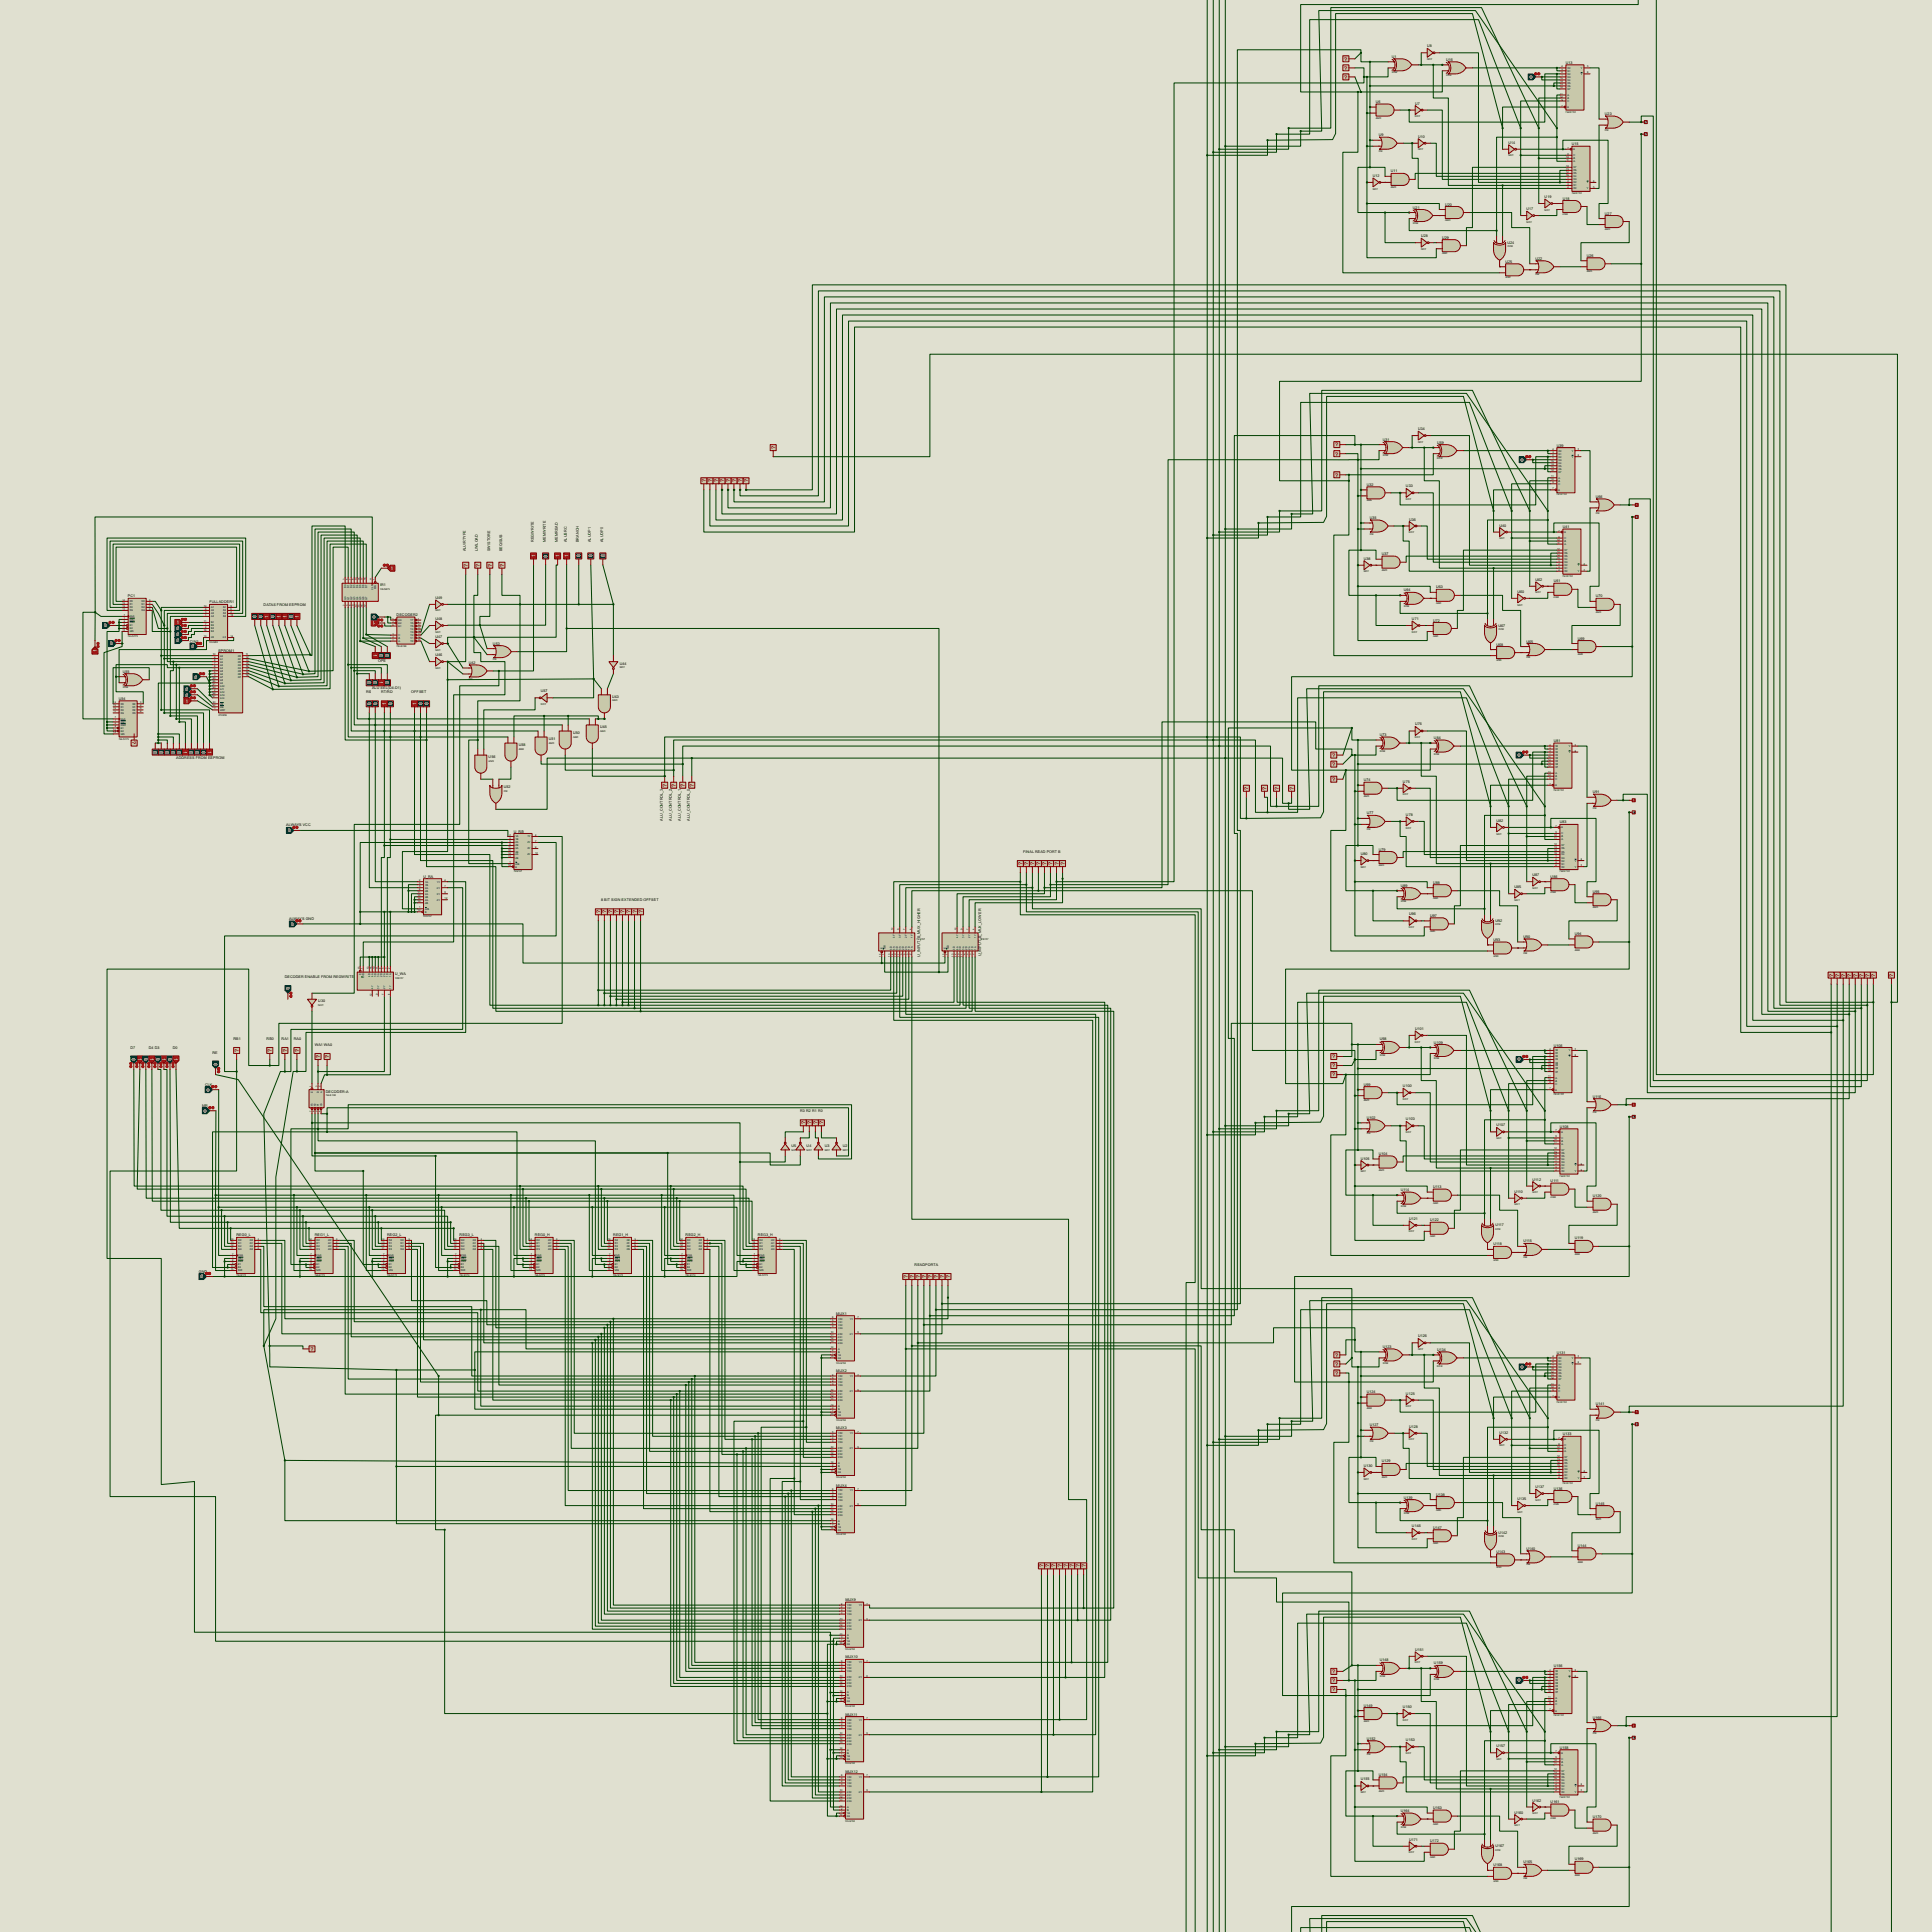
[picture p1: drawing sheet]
<svg xmlns="http://www.w3.org/2000/svg" width="1628mm" height="1628mm" viewBox="0 0 1628 1628" stroke-linecap="round" stroke-linejoin="round" font-family="sans-serif">
<defs><g id="words">
<g font-size="4.8" fill="#800000">
<text x="1133" y="51">?</text>
<text x="1133" y="59">?</text>
<text x="1133" y="66">?</text>
<text x="1125" y="376">?</text>
<text x="653" y="379" transform="rotate(-90 653 379)">?</text>
<text x="1125" y="384">?</text>
<text x="1125" y="402">?</text>
<text x="595" y="406" transform="rotate(-90 595 406)">?</text>
<text x="600" y="406" transform="rotate(-90 600 406)">?</text>
<text x="605" y="406" transform="rotate(-90 605 406)">?</text>
<text x="610" y="406" transform="rotate(-90 610 406)">?</text>
<text x="615" y="406" transform="rotate(-90 615 406)">?</text>
<text x="620" y="406" transform="rotate(-90 620 406)">?</text>
<text x="625" y="406" transform="rotate(-90 625 406)">?</text>
<text x="630" y="406" transform="rotate(-90 630 406)">?</text>
<text x="394" y="478" transform="rotate(-90 394 478)">?</text>
<text x="404" y="478" transform="rotate(-90 404 478)">?</text>
<text x="414" y="478" transform="rotate(-90 414 478)">?</text>
<text x="425" y="478" transform="rotate(-90 425 478)">?</text>
<text x="112" y="625" transform="rotate(90 112 625)">?</text>
<text x="1123" y="638">?</text>
<text x="1123" y="645">?</text>
<text x="1123" y="658">?</text>
<text x="562" y="663" transform="rotate(-90 562 663)">?</text>
<text x="569" y="663" transform="rotate(-90 569 663)">?</text>
<text x="577" y="663" transform="rotate(-90 577 663)">?</text>
<text x="585" y="663" transform="rotate(-90 585 663)">?</text>
<text x="1052" y="666" transform="rotate(-90 1052 666)">?</text>
<text x="1067" y="666" transform="rotate(-90 1067 666)">?</text>
<text x="1077" y="666" transform="rotate(-90 1077 666)">?</text>
<text x="1090" y="666" transform="rotate(-90 1090 666)">?</text>
<text x="861" y="729" transform="rotate(-90 861 729)">?</text>
<text x="866" y="729" transform="rotate(-90 866 729)">?</text>
<text x="872" y="729" transform="rotate(-90 872 729)">?</text>
<text x="877" y="729" transform="rotate(-90 877 729)">?</text>
<text x="882" y="729" transform="rotate(-90 882 729)">?</text>
<text x="887" y="729" transform="rotate(-90 887 729)">?</text>
<text x="892" y="729" transform="rotate(-90 892 729)">?</text>
<text x="897" y="729" transform="rotate(-90 897 729)">?</text>
<text x="506" y="770" transform="rotate(-90 506 770)">?</text>
<text x="511" y="770" transform="rotate(-90 511 770)">?</text>
<text x="516" y="770" transform="rotate(-90 516 770)">?</text>
<text x="521" y="770" transform="rotate(-90 521 770)">?</text>
<text x="526" y="770" transform="rotate(-90 526 770)">?</text>
<text x="531" y="770" transform="rotate(-90 531 770)">?</text>
<text x="536" y="770" transform="rotate(-90 536 770)">?</text>
<text x="541" y="770" transform="rotate(-90 541 770)">?</text>
<text x="1545" y="823" transform="rotate(-90 1545 823)">?</text>
<text x="1550" y="823" transform="rotate(-90 1550 823)">?</text>
<text x="1555" y="823" transform="rotate(-90 1555 823)">?</text>
<text x="1560" y="823" transform="rotate(-90 1560 823)">?</text>
<text x="1565" y="823" transform="rotate(-90 1565 823)">?</text>
<text x="1570" y="823" transform="rotate(-90 1570 823)">?</text>
<text x="1575" y="823" transform="rotate(-90 1575 823)">?</text>
<text x="1580" y="823" transform="rotate(-90 1580 823)">?</text>
<text x="1595" y="823" transform="rotate(-90 1595 823)">?</text>
<text x="201" y="887" transform="rotate(-90 201 887)">?</text>
<text x="229" y="887" transform="rotate(-90 229 887)">?</text>
<text x="242" y="887" transform="rotate(-90 242 887)">?</text>
<text x="252" y="887" transform="rotate(-90 252 887)">?</text>
<text x="270" y="892" transform="rotate(-90 270 892)">?</text>
<text x="277" y="892" transform="rotate(-90 277 892)">?</text>
<text x="1123" y="892">?</text>
<text x="1123" y="899">?</text>
<text x="1123" y="907">?</text>
<text x="679" y="948" transform="rotate(-90 679 948)">?</text>
<text x="684" y="948" transform="rotate(-90 684 948)">?</text>
<text x="689" y="948" transform="rotate(-90 689 948)">?</text>
<text x="694" y="948" transform="rotate(-90 694 948)">?</text>
<text x="765" y="1077" transform="rotate(-90 765 1077)">?</text>
<text x="770" y="1077" transform="rotate(-90 770 1077)">?</text>
<text x="775" y="1077" transform="rotate(-90 775 1077)">?</text>
<text x="780" y="1077" transform="rotate(-90 780 1077)">?</text>
<text x="785" y="1077" transform="rotate(-90 785 1077)">?</text>
<text x="790" y="1077" transform="rotate(-90 790 1077)">?</text>
<text x="795" y="1077" transform="rotate(-90 795 1077)">?</text>
<text x="800" y="1077" transform="rotate(-90 800 1077)">?</text>
<text x="262" y="1138">?</text>
<text x="1125" y="1143">?</text>
<text x="1125" y="1151">?</text>
<text x="1125" y="1159">?</text>
<text x="879" y="1321" transform="rotate(-90 879 1321)">?</text>
<text x="884" y="1321" transform="rotate(-90 884 1321)">?</text>
<text x="889" y="1321" transform="rotate(-90 889 1321)">?</text>
<text x="894" y="1321" transform="rotate(-90 894 1321)">?</text>
<text x="899" y="1321" transform="rotate(-90 899 1321)">?</text>
<text x="905" y="1321" transform="rotate(-90 905 1321)">?</text>
<text x="910" y="1321" transform="rotate(-90 910 1321)">?</text>
<text x="915" y="1321" transform="rotate(-90 915 1321)">?</text>
<text x="1123" y="1410">?</text>
<text x="1123" y="1418">?</text>
<text x="1123" y="1425">?</text>
</g>
<g font-size="4.8" fill="#c0c0c0">
<text x="1289" y="66">0</text>
<text x="1282" y="389">0</text>
<text x="458" y="467" transform="rotate(90 458 467)">0</text>
<text x="451" y="470" transform="rotate(-90 451 470)">1</text>
<text x="471" y="470" transform="rotate(-90 471 470)">1</text>
<text x="479" y="470" transform="rotate(-90 479 470)">1</text>
<text x="489" y="470" transform="rotate(-90 489 470)">0</text>
<text x="499" y="470" transform="rotate(-90 499 470)">0</text>
<text x="510" y="470" transform="rotate(-90 510 470)">0</text>
<text x="329" y="480">1</text>
<text x="216" y="521" transform="rotate(-90 216 521)">0</text>
<text x="221" y="521" transform="rotate(-90 221 521)">0</text>
<text x="226" y="521" transform="rotate(-90 226 521)">1</text>
<text x="231" y="521" transform="rotate(-90 231 521)">0</text>
<text x="237" y="521" transform="rotate(-90 237 521)">1</text>
<text x="242" y="521" transform="rotate(-90 242 521)">1</text>
<text x="247" y="521" transform="rotate(-90 247 521)">0</text>
<text x="252" y="521" transform="rotate(-90 252 521)">1</text>
<text x="317" y="518" transform="rotate(-180 317 518)">0</text>
<text x="149" y="526">1</text>
<text x="317" y="523" transform="rotate(-180 317 523)">1</text>
<text x="88" y="529">0</text>
<text x="149" y="531">0</text>
<text x="149" y="536">0</text>
<text x="93" y="544">0</text>
<text x="149" y="541">0</text>
<text x="82" y="550" transform="rotate(-90 82 550)">1</text>
<text x="161" y="546">0</text>
<text x="315" y="551" transform="rotate(90 315 551)">1</text>
<text x="320" y="551" transform="rotate(90 320 551)">0</text>
<text x="325" y="551" transform="rotate(90 325 551)">0</text>
<text x="164" y="572">0</text>
<text x="310" y="574" transform="rotate(90 310 574)">0</text>
<text x="315" y="574" transform="rotate(90 315 574)">0</text>
<text x="320" y="574" transform="rotate(90 320 574)">1</text>
<text x="325" y="574" transform="rotate(90 325 574)">0</text>
<text x="156" y="582">0</text>
<text x="156" y="587">0</text>
<text x="156" y="592">1</text>
<text x="313" y="594" transform="rotate(-90 313 594)">0</text>
<text x="318" y="594" transform="rotate(-90 318 594)">0</text>
<text x="325" y="594" transform="rotate(-90 325 594)">1</text>
<text x="331" y="594" transform="rotate(-90 331 594)">0</text>
<text x="351" y="594" transform="rotate(-90 351 594)">1</text>
<text x="356" y="594" transform="rotate(-90 356 594)">0</text>
<text x="361" y="594" transform="rotate(-90 361 594)">0</text>
<text x="129" y="633" transform="rotate(90 129 633)">0</text>
<text x="134" y="633" transform="rotate(90 134 633)">0</text>
<text x="139" y="633" transform="rotate(90 139 633)">0</text>
<text x="145" y="633" transform="rotate(90 145 633)">0</text>
<text x="150" y="633" transform="rotate(90 150 633)">0</text>
<text x="155" y="633" transform="rotate(90 155 633)">1</text>
<text x="160" y="633" transform="rotate(90 160 633)">0</text>
<text x="165" y="633" transform="rotate(90 165 633)">0</text>
<text x="170" y="633" transform="rotate(90 170 633)">0</text>
<text x="175" y="633" transform="rotate(90 175 633)">1</text>
<text x="1279" y="638">0</text>
<text x="243" y="701">0</text>
<text x="245" y="780">0</text>
<text x="241" y="832" transform="rotate(90 241 832)">0</text>
<text x="111" y="891" transform="rotate(90 111 891)">0</text>
<text x="116" y="891" transform="rotate(90 116 891)">1</text>
<text x="121" y="891" transform="rotate(90 121 891)">0</text>
<text x="126" y="891" transform="rotate(90 126 891)">1</text>
<text x="132" y="891" transform="rotate(90 132 891)">0</text>
<text x="137" y="891" transform="rotate(90 137 891)">1</text>
<text x="142" y="891" transform="rotate(90 142 891)">0</text>
<text x="147" y="891" transform="rotate(90 147 891)">1</text>
<text x="180" y="896" transform="rotate(90 180 896)">0</text>
<text x="1279" y="894">0</text>
<text x="174" y="920">0</text>
<text x="172" y="938">0</text>
<text x="169" y="1077">0</text>
<text x="1282" y="1153">0</text>
<text x="1279" y="1418">0</text>
</g>
<g font-size="3.5">
<text x="1203" y="40">U8</text>
<text x="1173" y="49">U1</text>
<text x="1219" y="51">U16</text>
<text x="1319" y="54">U13</text>
<text x="1159" y="87">U6</text>
<text x="1192" y="88">U7</text>
<text x="1352" y="97">U23</text>
<text x="1162" y="115">U9</text>
<text x="1195" y="116">U10</text>
<text x="1271" y="121">U14</text>
<text x="1325" y="122">U15</text>
<text x="1157" y="149">U12</text>
<text x="1172" y="145">U11</text>
<text x="1302" y="167">U19</text>
<text x="1218" y="173">U20</text>
<text x="1317" y="168">U18</text>
<text x="1191" y="176">U21</text>
<text x="1286" y="177">U17</text>
<text x="1352" y="181">U27</text>
<text x="1198" y="200">U28</text>
<text x="1215" y="201">U29</text>
<text x="1270" y="205">U24</text>
<text x="1269" y="222">U25</text>
<text x="1294" y="219">U22</text>
<text x="1337" y="216">U26</text>
<text x="1195" y="362">U34</text>
<text x="1165" y="371">U31</text>
<text x="1211" y="374">U59</text>
<text x="1312" y="376">U39</text>
<text x="1152" y="409">U32</text>
<text x="1185" y="411">U33</text>
<text x="1345" y="420">U66</text>
<text x="1154" y="437">U35</text>
<text x="1187" y="439">U36</text>
<text x="1264" y="444">U40</text>
<text x="1317" y="445">U41</text>
<text x="450" y="457" transform="rotate(-90 450 457)">REGWRITE</text>
<text x="460" y="457" transform="rotate(-90 460 457)">MEMWRITE</text>
<text x="470" y="457" transform="rotate(-90 470 457)">MEMREAD</text>
<text x="478" y="457" transform="rotate(-90 478 457)">ALUSRC</text>
<text x="488" y="457" transform="rotate(-90 488 457)">BRANCH</text>
<text x="498" y="457" transform="rotate(-90 498 457)">ALUOP1</text>
<text x="508" y="457" transform="rotate(-90 508 457)">ALUOP0</text>
<text x="393" y="465" transform="rotate(-90 393 465)">ALU/RTYPE</text>
<text x="403" y="465" transform="rotate(-90 403 465)">LW/LOAD</text>
<text x="413" y="465" transform="rotate(-90 413 465)">SW/STORE</text>
<text x="423" y="465" transform="rotate(-90 423 465)">BEQ/SUB</text>
<text x="1164" y="468">U37</text>
<text x="1149" y="472">U38</text>
<text x="1294" y="489">U62</text>
<text x="1309" y="491">U61</text>
<text x="320" y="494">IR1</text>
<text x="1210" y="496">U63</text>
<text x="108" y="503">PC1</text>
<text x="1183" y="498">U64</text>
<text x="1279" y="500">U60</text>
<text x="1345" y="503">U70</text>
<text x="176" y="509">FULLADDER1</text>
<text x="367" y="505">U49</text>
<text x="222" y="511">DATAS FROM EEPROM</text>
<text x="334" y="519">DECODER2</text>
<text x="367" y="522">U48</text>
<text x="1190" y="522">U71</text>
<text x="1208" y="524">U72</text>
<text x="1263" y="528">U67</text>
<text x="367" y="538">U47</text>
<text x="1330" y="539">U69</text>
<text x="160" y="542">CIN2</text>
<text x="415" y="543">U53</text>
<text x="1261" y="544">U68</text>
<text x="1286" y="542">U65</text>
<text x="184" y="549">EPROM1</text>
<text x="367" y="553">U46</text>
<text x="319" y="558">OPE</text>
<text x="395" y="560">U42</text>
<text x="522" y="560">U44</text>
<text x="104" y="567">U55</text>
<text x="314" y="581">ALU SEL(D4-D1)</text>
<text x="309" y="584">RS</text>
<text x="321" y="584">RT/RD</text>
<text x="347" y="584">OFFSET</text>
<text x="456" y="583">U57</text>
<text x="100" y="590">U54</text>
<text x="516" y="588">U43</text>
<text x="1192" y="611">U76</text>
<text x="506" y="614">U45</text>
<text x="463" y="624">U51</text>
<text x="483" y="619">U50</text>
<text x="1163" y="620">U73</text>
<text x="1208" y="623">U84</text>
<text x="437" y="629">U58</text>
<text x="1309" y="625">U81</text>
<text x="148" y="639">ADDRESS FROM EEPROM</text>
<text x="412" y="639">U56</text>
<text x="1149" y="658">U74</text>
<text x="1182" y="660">U75</text>
<text x="424" y="664">U52</text>
<text x="1342" y="669">U91</text>
<text x="1152" y="686">U77</text>
<text x="1185" y="688">U78</text>
<text x="559" y="692" transform="rotate(-90 559 692)">ALU_CONTROL_3</text>
<text x="566" y="692" transform="rotate(-90 566 692)">ALU_CONTROL_2</text>
<text x="574" y="692" transform="rotate(-90 574 692)">ALU_CONTROL_1</text>
<text x="581" y="692" transform="rotate(-90 581 692)">ALU_CONTROL_0</text>
<text x="1261" y="693">U82</text>
<text x="1314" y="694">U83</text>
<text x="241" y="696">ALWAYS VCC</text>
<text x="433" y="702">U_RB</text>
<text x="862" y="719">FINAL READ PORT B</text>
<text x="1162" y="717">U79</text>
<text x="1147" y="721">U80</text>
<text x="357" y="740">U_RA</text>
<text x="1291" y="738">U87</text>
<text x="1307" y="740">U86</text>
<text x="1180" y="747">U89</text>
<text x="1208" y="745">U88</text>
<text x="1276" y="749">U85</text>
<text x="1342" y="752">U95</text>
<text x="507" y="760">8 BIT SIGN EXTENDED OFFSET</text>
<text x="1187" y="771">U96</text>
<text x="1205" y="773">U97</text>
<text x="244" y="775">ALWAYS GND</text>
<text x="1260" y="777">U92</text>
<text x="1284" y="790">U90</text>
<text x="1327" y="788">U94</text>
<text x="1258" y="793">U93</text>
<text x="775" y="806" transform="rotate(-90 775 806)">U_INPUT_B_MUX_HIGHER</text>
<text x="827" y="806" transform="rotate(-90 827 806)">U_INPUT_B_MUX_LOWER</text>
<text x="333" y="822">U_WA</text>
<text x="240" y="824">DECODER ENABLE FROM REGWRITE</text>
<text x="268" y="845">U30</text>
<text x="1192" y="868">U101</text>
<text x="197" y="877">RB1</text>
<text x="225" y="877">RB0</text>
<text x="237" y="877">RA1</text>
<text x="248" y="877">RA0</text>
<text x="265" y="882">WA1 WA0</text>
<text x="1163" y="877">U98</text>
<text x="1208" y="879">U109</text>
<text x="1309" y="882">U106</text>
<text x="110" y="884">D7</text>
<text x="125" y="884">D4 D3</text>
<text x="146" y="884">D0</text>
<text x="179" y="888">RE</text>
<text x="173" y="915">CLK</text>
<text x="1149" y="915">U99</text>
<text x="1182" y="916">U100</text>
<text x="275" y="921">DECODER:A</text>
<text x="1342" y="925">U116</text>
<text x="170" y="933">MR</text>
<text x="674" y="937">R3 R2 R1 R0</text>
<text x="1152" y="943">U102</text>
<text x="1185" y="944">U103</text>
<text x="1261" y="949">U107</text>
<text x="1314" y="950">U108</text>
<text x="667" y="967">U5</text>
<text x="680" y="967">U4</text>
<text x="695" y="967">U3</text>
<text x="710" y="967">U2</text>
<text x="1147" y="977">U105</text>
<text x="1162" y="973">U104</text>
<text x="1291" y="995">U112</text>
<text x="1208" y="1001">U113</text>
<text x="1307" y="996">U111</text>
<text x="1180" y="1004">U114</text>
<text x="1276" y="1005">U110</text>
<text x="1342" y="1009">U120</text>
<text x="1187" y="1028">U121</text>
<text x="1205" y="1029">U122</text>
<text x="1260" y="1033">U117</text>
<text x="199" y="1042">REG0_L</text>
<text x="265" y="1042">REG1_L</text>
<text x="326" y="1042">REG2_L</text>
<text x="387" y="1042">REG3_L</text>
<text x="451" y="1042">REG0_H</text>
<text x="517" y="1042">REG1_H</text>
<text x="578" y="1042">REG2_H</text>
<text x="639" y="1042">REG3_H</text>
<text x="1258" y="1050">U118</text>
<text x="1284" y="1047">U115</text>
<text x="1327" y="1044">U119</text>
<text x="771" y="1067">READPORTA</text>
<text x="168" y="1072">GND</text>
<text x="705" y="1108">MUX1</text>
<text x="1195" y="1127">U126</text>
<text x="1165" y="1136">U123</text>
<text x="1211" y="1138">U134</text>
<text x="1312" y="1141">U131</text>
<text x="705" y="1156">MUX2</text>
<text x="1152" y="1174">U124</text>
<text x="1185" y="1175">U125</text>
<text x="1345" y="1184">U141</text>
<text x="705" y="1204">MUX3</text>
<text x="1154" y="1202">U127</text>
<text x="1187" y="1203">U128</text>
<text x="1264" y="1208">U132</text>
<text x="1317" y="1210">U133</text>
<text x="1164" y="1232">U129</text>
<text x="1149" y="1236">U130</text>
<text x="705" y="1253">MUX4</text>
<text x="1294" y="1254">U137</text>
<text x="1309" y="1255">U136</text>
<text x="1183" y="1263">U139</text>
<text x="1210" y="1260">U138</text>
<text x="1279" y="1264">U135</text>
<text x="1345" y="1268">U145</text>
<text x="1190" y="1287">U146</text>
<text x="1208" y="1288">U147</text>
<text x="1263" y="1293">U142</text>
<text x="1286" y="1306">U140</text>
<text x="1330" y="1304">U144</text>
<text x="1261" y="1309">U143</text>
<text x="712" y="1349">MUX9</text>
<text x="1192" y="1391">U151</text>
<text x="712" y="1398">MUX10</text>
<text x="1163" y="1400">U148</text>
<text x="1208" y="1403">U159</text>
<text x="1309" y="1405">U156</text>
<text x="1149" y="1438">U149</text>
<text x="1182" y="1439">U150</text>
<text x="712" y="1446">MUX11</text>
<text x="1342" y="1448">U166</text>
<text x="1152" y="1466">U152</text>
<text x="1185" y="1467">U153</text>
<text x="1261" y="1472">U157</text>
<text x="1314" y="1474">U158</text>
<text x="712" y="1494">MUX12</text>
<text x="1162" y="1497">U154</text>
<text x="1147" y="1500">U155</text>
<text x="1291" y="1518">U162</text>
<text x="1307" y="1519">U161</text>
<text x="1180" y="1527">U164</text>
<text x="1208" y="1525">U163</text>
<text x="1276" y="1528">U160</text>
<text x="1342" y="1532">U170</text>
<text x="1187" y="1551">U171</text>
<text x="1205" y="1552">U172</text>
<text x="1260" y="1557">U167</text>
<text x="1284" y="1570">U165</text>
<text x="1327" y="1568">U169</text>
<text x="1258" y="1573">U168</text>
</g>
<g font-size="2.5" fill="#c0c0c0">
<text x="1386" y="104">0</text>
<text x="1386" y="114">0</text>
<text x="1379" y="426">1</text>
<text x="1379" y="436">0</text>
<text x="1376" y="675">1</text>
<text x="1376" y="685">0</text>
<text x="1376" y="932">1</text>
<text x="1376" y="942">0</text>
<text x="1379" y="1191">1</text>
<text x="1379" y="1201">0</text>
<text x="1376" y="1455">1</text>
<text x="1376" y="1465">0</text>
</g>
<g font-size="2.4">
<text x="1203" y="50">NOT</text>
<text x="1316" y="57">4</text>
<text x="1316" y="59">3</text>
<text x="1321" y="58">X0</text>
<text x="1332" y="58">Y</text>
<text x="1337" y="57">5</text>
<text x="1173" y="62">XOR</text>
<text x="1219" y="64">XOR</text>
<text x="1316" y="62">2</text>
<text x="1316" y="64">1</text>
<text x="1321" y="61">X1</text>
<text x="1321" y="63">X2</text>
<text x="1321" y="66">X3</text>
<text x="1332" y="63">Y</text>
<text x="1337" y="62">6</text>
<text x="1315" y="67">15</text>
<text x="1315" y="69">14</text>
<text x="1321" y="68">X4</text>
<text x="1321" y="71">X5</text>
<text x="1315" y="72">13</text>
<text x="1315" y="75">12</text>
<text x="1321" y="73">X6</text>
<text x="1321" y="76">X7</text>
<text x="1315" y="82">10</text>
<text x="1315" y="80">11</text>
<text x="1321" y="81">A</text>
<text x="1321" y="83">B</text>
<text x="1316" y="85">9</text>
<text x="1316" y="90">7</text>
<text x="1321" y="86">C</text>
<text x="1319" y="95">74HC151</text>
<text x="1321" y="91">E</text>
<text x="1159" y="100">AND</text>
<text x="1192" y="99">NOT</text>
<text x="1352" y="110">OR</text>
<text x="1321" y="125">7</text>
<text x="1162" y="128">OR</text>
<text x="1195" y="127">NOT</text>
<text x="1271" y="132">NOT</text>
<text x="1321" y="130">9</text>
<text x="1326" y="132">C</text>
<text x="1326" y="127">E</text>
<text x="1320" y="133">10</text>
<text x="1320" y="136">11</text>
<text x="1326" y="137">A</text>
<text x="1326" y="134">B</text>
<text x="1320" y="143">13</text>
<text x="1320" y="141">12</text>
<text x="1326" y="142">X7</text>
<text x="1320" y="148">15</text>
<text x="1320" y="146">14</text>
<text x="1326" y="149">X4</text>
<text x="1326" y="147">X5</text>
<text x="1326" y="144">X6</text>
<text x="1321" y="156">3</text>
<text x="1321" y="153">2</text>
<text x="1321" y="151">1</text>
<text x="1326" y="154">X2</text>
<text x="1326" y="152">X3</text>
<text x="1337" y="154">Y</text>
<text x="1342" y="153">6</text>
<text x="1157" y="160">NOT</text>
<text x="1172" y="158">AND</text>
<text x="1321" y="158">4</text>
<text x="1326" y="160">X0</text>
<text x="1326" y="157">X1</text>
<text x="1337" y="160">Y</text>
<text x="1342" y="158">5</text>
<text x="1324" y="164">74HC151</text>
<text x="1302" y="177">NOT</text>
<text x="1317" y="181">AND</text>
<text x="1191" y="189">XOR</text>
<text x="1218" y="186">AND</text>
<text x="1286" y="188">NOT</text>
<text x="1352" y="194">AND</text>
<text x="1270" y="208">XOR</text>
<text x="1197" y="210">NOT</text>
<text x="1215" y="214">AND</text>
<text x="1294" y="232">OR</text>
<text x="1337" y="230">AND</text>
<text x="1269" y="235">AND</text>
<text x="1195" y="373">NOT</text>
<text x="1308" y="379">4</text>
<text x="1308" y="382">3</text>
<text x="1313" y="381">X0</text>
<text x="1313" y="383">X1</text>
<text x="1324" y="381">Y</text>
<text x="1330" y="379">5</text>
<text x="1165" y="385">XOR</text>
<text x="1211" y="387">XOR</text>
<text x="1307" y="389">15</text>
<text x="1308" y="384">2</text>
<text x="1308" y="387">1</text>
<text x="1313" y="386">X2</text>
<text x="1313" y="388">X3</text>
<text x="1324" y="386">Y</text>
<text x="1330" y="384">6</text>
<text x="1307" y="392">14</text>
<text x="1307" y="395">13</text>
<text x="1313" y="391">X4</text>
<text x="1313" y="393">X5</text>
<text x="1313" y="396">X6</text>
<text x="1307" y="397">12</text>
<text x="1313" y="398">X7</text>
<text x="1307" y="405">10</text>
<text x="1307" y="402">11</text>
<text x="1308" y="407">9</text>
<text x="1313" y="403">A</text>
<text x="1313" y="406">B</text>
<text x="1308" y="412">7</text>
<text x="1313" y="408">C</text>
<text x="1313" y="414">E</text>
<text x="1312" y="418">74HC151</text>
<text x="1152" y="423">AND</text>
<text x="1185" y="421">NOT</text>
<text x="1345" y="433">OR</text>
<text x="1187" y="449">NOT</text>
<text x="1313" y="448">7</text>
<text x="1318" y="449">E</text>
<text x="1154" y="451">OR</text>
<text x="1264" y="454">NOT</text>
<text x="1312" y="456">10</text>
<text x="1313" y="453">9</text>
<text x="1318" y="454">C</text>
<text x="1312" y="458">11</text>
<text x="1318" y="459">A</text>
<text x="1318" y="457">B</text>
<text x="1312" y="466">13</text>
<text x="1312" y="463">12</text>
<text x="1318" y="467">X6</text>
<text x="1318" y="464">X7</text>
<text x="1312" y="471">15</text>
<text x="1312" y="468">14</text>
<text x="1313" y="473">1</text>
<text x="1318" y="472">X4</text>
<text x="1318" y="469">X5</text>
<text x="1313" y="478">3</text>
<text x="1313" y="476">2</text>
<text x="1318" y="480">X1</text>
<text x="1318" y="477">X2</text>
<text x="1318" y="475">X3</text>
<text x="1330" y="477">Y</text>
<text x="1335" y="476">6</text>
<text x="1149" y="482">NOT</text>
<text x="1164" y="481">AND</text>
<text x="1313" y="481">4</text>
<text x="1318" y="482">X0</text>
<text x="1330" y="482">Y</text>
<text x="1335" y="481">5</text>
<text x="290" y="489" transform="rotate(-90 290 489)">3</text>
<text x="293" y="489" transform="rotate(-90 293 489)">4</text>
<text x="296" y="489" transform="rotate(-90 296 489)">7</text>
<text x="298" y="489" transform="rotate(-90 298 489)">8</text>
<text x="301" y="489" transform="rotate(-90 301 489)">13</text>
<text x="303" y="489" transform="rotate(-90 303 489)">14</text>
<text x="306" y="489" transform="rotate(-90 306 489)">17</text>
<text x="308" y="489" transform="rotate(-90 308 489)">18</text>
<text x="313" y="489" transform="rotate(-90 313 489)">11</text>
<text x="316" y="489" transform="rotate(-90 316 489)">1</text>
<text x="1317" y="486">74HC151</text>
<text x="292" y="495" transform="rotate(-90 292 495)">D0</text>
<text x="294" y="495" transform="rotate(-90 294 495)">D1</text>
<text x="297" y="495" transform="rotate(-90 297 495)">D2</text>
<text x="299" y="495" transform="rotate(-90 299 495)">D3</text>
<text x="302" y="495" transform="rotate(-90 302 495)">D4</text>
<text x="304" y="495" transform="rotate(-90 304 495)">D5</text>
<text x="307" y="495" transform="rotate(-90 307 495)">D6</text>
<text x="309" y="495" transform="rotate(-90 309 495)">D7</text>
<text x="315" y="497" transform="rotate(-90 315 497)">CLK</text>
<text x="317" y="496" transform="rotate(-90 317 496)">MR</text>
<text x="320" y="497">74LS273</text>
<text x="1294" y="500">NOT</text>
<text x="1309" y="504">AND</text>
<text x="103" y="506">14</text>
<text x="103" y="509">13</text>
<text x="109" y="508">D0</text>
<text x="119" y="508">Q0</text>
<text x="126" y="506">3</text>
<text x="126" y="509">4</text>
<text x="292" y="505" transform="rotate(-90 292 505)">Q0</text>
<text x="294" y="505" transform="rotate(-90 294 505)">Q1</text>
<text x="297" y="505" transform="rotate(-90 297 505)">Q2</text>
<text x="299" y="505" transform="rotate(-90 299 505)">Q3</text>
<text x="302" y="505" transform="rotate(-90 302 505)">Q4</text>
<text x="304" y="505" transform="rotate(-90 304 505)">Q5</text>
<text x="307" y="505" transform="rotate(-90 307 505)">Q6</text>
<text x="309" y="505" transform="rotate(-90 309 505)">Q7</text>
<text x="1210" y="509">AND</text>
<text x="103" y="511">12</text>
<text x="103" y="514">11</text>
<text x="109" y="510">D1</text>
<text x="109" y="513">D2</text>
<text x="109" y="515">D3</text>
<text x="119" y="510">Q1</text>
<text x="119" y="513">Q2</text>
<text x="119" y="515">Q3</text>
<text x="126" y="511">5</text>
<text x="126" y="514">6</text>
<text x="172" y="511">10</text>
<text x="173" y="514">8</text>
<text x="178" y="513">A1</text>
<text x="178" y="515">A2</text>
<text x="188" y="513">S1</text>
<text x="188" y="515">S2</text>
<text x="194" y="511">9</text>
<text x="194" y="514">6</text>
<text x="290" y="510" transform="rotate(-90 290 510)">2</text>
<text x="293" y="510" transform="rotate(-90 293 510)">5</text>
<text x="296" y="510" transform="rotate(-90 296 510)">6</text>
<text x="298" y="510" transform="rotate(-90 298 510)">9</text>
<text x="301" y="512" transform="rotate(-90 301 512)">12</text>
<text x="303" y="512" transform="rotate(-90 303 512)">15</text>
<text x="306" y="512" transform="rotate(-90 306 512)">16</text>
<text x="308" y="512" transform="rotate(-90 308 512)">19</text>
<text x="367" y="515">NOT</text>
<text x="1183" y="512">XOR</text>
<text x="1279" y="510">NOT</text>
<text x="104" y="519">7</text>
<text x="104" y="522">1</text>
<text x="109" y="520">CLK</text>
<text x="173" y="517">3</text>
<text x="173" y="519">1</text>
<text x="178" y="518">A3</text>
<text x="178" y="520">A4</text>
<text x="188" y="518">S3</text>
<text x="188" y="520">S4</text>
<text x="194" y="517">2</text>
<text x="194" y="519">15</text>
<text x="1345" y="517">AND</text>
<text x="104" y="524">2</text>
<text x="104" y="527">9</text>
<text x="109" y="523">OE1</text>
<text x="109" y="525">OE2</text>
<text x="109" y="528">E1</text>
<text x="172" y="524">11</text>
<text x="173" y="527">7</text>
<text x="178" y="525">B1</text>
<text x="178" y="528">B2</text>
<text x="331" y="527">6</text>
<text x="331" y="525">4</text>
<text x="331" y="522">5</text>
<text x="336" y="526">E2</text>
<text x="336" y="523">E3</text>
<text x="346" y="526">Y6</text>
<text x="346" y="523">Y7</text>
<text x="352" y="527">10</text>
<text x="352" y="525">9</text>
<text x="352" y="522">7</text>
<text x="103" y="529">10</text>
<text x="103" y="532">15</text>
<text x="109" y="530">E2</text>
<text x="109" y="533">MR</text>
<text x="172" y="532">16</text>
<text x="173" y="529">4</text>
<text x="178" y="530">B3</text>
<text x="178" y="533">B4</text>
<text x="336" y="528">E1</text>
<text x="346" y="533">Y3</text>
<text x="346" y="531">Y4</text>
<text x="346" y="528">Y5</text>
<text x="352" y="532">12</text>
<text x="352" y="530">11</text>
<text x="367" y="533">NOT</text>
<text x="1190" y="533">NOT</text>
<text x="1263" y="531">XOR</text>
<text x="108" y="537">74LS173</text>
<text x="172" y="537">13</text>
<text x="178" y="538">C0</text>
<text x="188" y="538">C4</text>
<text x="194" y="537">14</text>
<text x="331" y="540">1</text>
<text x="331" y="537">2</text>
<text x="331" y="535">3</text>
<text x="336" y="539">B</text>
<text x="336" y="536">C</text>
<text x="346" y="539">Y1</text>
<text x="346" y="536">Y2</text>
<text x="352" y="540">15</text>
<text x="352" y="537">14</text>
<text x="352" y="535">13</text>
<text x="1208" y="537">AND</text>
<text x="176" y="542">74LS83</text>
<text x="334" y="545">74LS138</text>
<text x="336" y="541">A</text>
<text x="346" y="541">Y0</text>
<text x="367" y="548">NOT</text>
<text x="179" y="552">10</text>
<text x="181" y="555">9</text>
<text x="181" y="557">8</text>
<text x="185" y="553">A0</text>
<text x="185" y="556">A1</text>
<text x="201" y="553">D0</text>
<text x="201" y="556">D1</text>
<text x="207" y="552">11</text>
<text x="207" y="555">12</text>
<text x="207" y="557">13</text>
<text x="415" y="556">OR</text>
<text x="1261" y="557">AND</text>
<text x="1286" y="555">OR</text>
<text x="1330" y="552">AND</text>
<text x="181" y="560">7</text>
<text x="181" y="562">6</text>
<text x="185" y="558">A2</text>
<text x="185" y="561">A3</text>
<text x="185" y="563">A4</text>
<text x="201" y="558">D2</text>
<text x="201" y="561">D3</text>
<text x="201" y="563">D4</text>
<text x="207" y="560">15</text>
<text x="207" y="562">16</text>
<text x="367" y="564">NOT</text>
<text x="522" y="563">NOT</text>
<text x="181" y="565">5</text>
<text x="181" y="567">4</text>
<text x="181" y="570">3</text>
<text x="185" y="566">A5</text>
<text x="185" y="569">A6</text>
<text x="201" y="566">D5</text>
<text x="201" y="569">D6</text>
<text x="207" y="565">17</text>
<text x="207" y="567">18</text>
<text x="207" y="570">19</text>
<text x="179" y="572">25</text>
<text x="179" y="575">24</text>
<text x="185" y="571">A7</text>
<text x="185" y="574">A8</text>
<text x="201" y="571">D7</text>
<text x="395" y="573">OR</text>
<text x="103" y="580">XOR</text>
<text x="179" y="577">21</text>
<text x="179" y="580">23</text>
<text x="185" y="576">A9</text>
<text x="185" y="579">A10</text>
<text x="185" y="581">A11</text>
<text x="179" y="585">26</text>
<text x="179" y="588">27</text>
<text x="181" y="583">2</text>
<text x="185" y="584">A12</text>
<text x="185" y="586">A13</text>
<text x="96" y="593">14</text>
<text x="102" y="594">D0</text>
<text x="112" y="594">Q0</text>
<text x="118" y="593">3</text>
<text x="179" y="593">20</text>
<text x="185" y="589">A14</text>
<text x="185" y="594">CE</text>
<text x="516" y="591">AND</text>
<text x="96" y="595">13</text>
<text x="96" y="598">12</text>
<text x="102" y="596">D1</text>
<text x="102" y="599">D2</text>
<text x="112" y="596">Q1</text>
<text x="112" y="599">Q2</text>
<text x="118" y="595">4</text>
<text x="118" y="598">5</text>
<text x="179" y="595">22</text>
<text x="181" y="598">1</text>
<text x="185" y="596">OE</text>
<text x="185" y="599">VPP</text>
<text x="456" y="594">NOT</text>
<text x="96" y="600">11</text>
<text x="97" y="605">7</text>
<text x="102" y="602">D3</text>
<text x="112" y="602">Q3</text>
<text x="118" y="600">6</text>
<text x="184" y="603">27C256</text>
<text x="97" y="608">1</text>
<text x="97" y="611">2</text>
<text x="102" y="607">CLK</text>
<text x="102" y="609">OE1</text>
<text x="102" y="612">OE2</text>
<text x="96" y="616">10</text>
<text x="97" y="613">9</text>
<text x="102" y="614">E1</text>
<text x="102" y="617">E2</text>
<text x="506" y="617">AND</text>
<text x="96" y="618">15</text>
<text x="100" y="623">74LS173</text>
<text x="102" y="619">MR</text>
<text x="483" y="622">AND</text>
<text x="1192" y="622">NOT</text>
<text x="463" y="627">AND</text>
<text x="1306" y="628">4</text>
<text x="1311" y="630">X0</text>
<text x="1322" y="630">Y</text>
<text x="1327" y="628">5</text>
<text x="437" y="632">AND</text>
<text x="1163" y="633">XOR</text>
<text x="1208" y="636">XOR</text>
<text x="1306" y="631">3</text>
<text x="1306" y="633">2</text>
<text x="1306" y="636">1</text>
<text x="1311" y="632">X1</text>
<text x="1311" y="635">X2</text>
<text x="1322" y="635">Y</text>
<text x="1327" y="633">6</text>
<text x="412" y="642">AND</text>
<text x="1305" y="638">15</text>
<text x="1305" y="641">14</text>
<text x="1311" y="637">X3</text>
<text x="1311" y="640">X4</text>
<text x="1305" y="644">13</text>
<text x="1305" y="646">12</text>
<text x="1311" y="642">X5</text>
<text x="1311" y="645">X6</text>
<text x="1311" y="647">X7</text>
<text x="1305" y="654">10</text>
<text x="1305" y="651">11</text>
<text x="1311" y="652">A</text>
<text x="1306" y="656">9</text>
<text x="1311" y="655">B</text>
<text x="1311" y="657">C</text>
<text x="1306" y="661">7</text>
<text x="1311" y="663">E</text>
<text x="424" y="667">OR</text>
<text x="1149" y="672">AND</text>
<text x="1182" y="670">NOT</text>
<text x="1309" y="666">74HC151</text>
<text x="1342" y="682">OR</text>
<text x="1152" y="699">OR</text>
<text x="1185" y="698">NOT</text>
<text x="1311" y="702">9</text>
<text x="1311" y="697">7</text>
<text x="1316" y="698">E</text>
<text x="429" y="704">2</text>
<text x="429" y="707">3</text>
<text x="434" y="706">1A</text>
<text x="444" y="706">1Y</text>
<text x="451" y="704">4</text>
<text x="1261" y="703">NOT</text>
<text x="1310" y="704">10</text>
<text x="1310" y="707">11</text>
<text x="1316" y="706">B</text>
<text x="1316" y="703">C</text>
<text x="429" y="710">5</text>
<text x="429" y="712">6</text>
<text x="434" y="708">1B</text>
<text x="434" y="711">2A</text>
<text x="434" y="713">2B</text>
<text x="444" y="711">2Y</text>
<text x="451" y="710">7</text>
<text x="1310" y="712">12</text>
<text x="1316" y="713">X7</text>
<text x="1316" y="708">A</text>
<text x="428" y="717">10</text>
<text x="428" y="720">14</text>
<text x="428" y="715">11</text>
<text x="434" y="716">3A</text>
<text x="434" y="718">3B</text>
<text x="444" y="716">3Y</text>
<text x="451" y="715">9</text>
<text x="451" y="720">12</text>
<text x="1310" y="720">15</text>
<text x="1310" y="717">14</text>
<text x="1310" y="715">13</text>
<text x="1316" y="718">X5</text>
<text x="1316" y="716">X6</text>
<text x="428" y="722">13</text>
<text x="434" y="721">4A</text>
<text x="434" y="723">4B</text>
<text x="444" y="721">4Y</text>
<text x="1311" y="725">2</text>
<text x="1311" y="722">1</text>
<text x="1316" y="723">X3</text>
<text x="1316" y="721">X4</text>
<text x="1332" y="725">6</text>
<text x="428" y="730">15</text>
<text x="429" y="727">1</text>
<text x="434" y="729">A/B</text>
<text x="434" y="731">E</text>
<text x="1147" y="731">NOT</text>
<text x="1162" y="730">AND</text>
<text x="1311" y="730">4</text>
<text x="1311" y="727">3</text>
<text x="1316" y="731">X0</text>
<text x="1316" y="729">X1</text>
<text x="1316" y="726">X2</text>
<text x="1327" y="731">Y</text>
<text x="1327" y="726">Y</text>
<text x="1332" y="730">5</text>
<text x="433" y="735">74S157</text>
<text x="1314" y="735">74HC151</text>
<text x="353" y="743">2</text>
<text x="358" y="744">1A</text>
<text x="368" y="744">1Y</text>
<text x="375" y="743">4</text>
<text x="353" y="745">3</text>
<text x="353" y="748">5</text>
<text x="358" y="746">1B</text>
<text x="358" y="749">2A</text>
<text x="368" y="749">2Y</text>
<text x="375" y="748">7</text>
<text x="1291" y="749">NOT</text>
<text x="352" y="755">10</text>
<text x="352" y="753">11</text>
<text x="353" y="750">6</text>
<text x="358" y="751">2B</text>
<text x="358" y="754">3A</text>
<text x="368" y="754">3Y</text>
<text x="375" y="753">9</text>
<text x="1307" y="753">AND</text>
<text x="352" y="758">14</text>
<text x="352" y="760">13</text>
<text x="358" y="757">3B</text>
<text x="358" y="759">4A</text>
<text x="358" y="762">4B</text>
<text x="368" y="759">4Y</text>
<text x="375" y="758">12</text>
<text x="1180" y="760">XOR</text>
<text x="1208" y="758">AND</text>
<text x="1276" y="759">NOT</text>
<text x="353" y="765">1</text>
<text x="358" y="767">A/B</text>
<text x="1342" y="766">AND</text>
<text x="352" y="768">15</text>
<text x="357" y="773">74S157</text>
<text x="358" y="769">E</text>
<text x="1260" y="780">XOR</text>
<text x="753" y="784" transform="rotate(-90 753 784)">12</text>
<text x="758" y="784" transform="rotate(-90 758 784)">9</text>
<text x="763" y="784" transform="rotate(-90 763 784)">7</text>
<text x="768" y="784" transform="rotate(-90 768 784)">4</text>
<text x="806" y="784" transform="rotate(-90 806 784)">12</text>
<text x="811" y="784" transform="rotate(-90 811 784)">9</text>
<text x="816" y="784" transform="rotate(-90 816 784)">7</text>
<text x="821" y="784" transform="rotate(-90 821 784)">4</text>
<text x="1187" y="782">NOT</text>
<text x="1205" y="786">AND</text>
<text x="754" y="790" transform="rotate(-90 754 790)">4Y</text>
<text x="759" y="790" transform="rotate(-90 759 790)">3Y</text>
<text x="764" y="790" transform="rotate(-90 764 790)">2Y</text>
<text x="769" y="790" transform="rotate(-90 769 790)">1Y</text>
<text x="772" y="792">74S157</text>
<text x="807" y="790" transform="rotate(-90 807 790)">4Y</text>
<text x="812" y="790" transform="rotate(-90 812 790)">3Y</text>
<text x="817" y="790" transform="rotate(-90 817 790)">2Y</text>
<text x="823" y="790" transform="rotate(-90 823 790)">1Y</text>
<text x="826" y="792">74S157</text>
<text x="744" y="800" transform="rotate(-90 744 800)">E</text>
<text x="746" y="800" transform="rotate(-90 746 800)">A/B</text>
<text x="751" y="800" transform="rotate(-90 751 800)">4B</text>
<text x="754" y="800" transform="rotate(-90 754 800)">4A</text>
<text x="757" y="800" transform="rotate(-90 757 800)">3B</text>
<text x="759" y="800" transform="rotate(-90 759 800)">3A</text>
<text x="762" y="800" transform="rotate(-90 762 800)">2B</text>
<text x="764" y="800" transform="rotate(-90 764 800)">2A</text>
<text x="767" y="800" transform="rotate(-90 767 800)">1B</text>
<text x="769" y="800" transform="rotate(-90 769 800)">1A</text>
<text x="797" y="800" transform="rotate(-90 797 800)">E</text>
<text x="800" y="800" transform="rotate(-90 800 800)">A/B</text>
<text x="805" y="800" transform="rotate(-90 805 800)">4B</text>
<text x="807" y="800" transform="rotate(-90 807 800)">4A</text>
<text x="810" y="800" transform="rotate(-90 810 800)">3B</text>
<text x="812" y="800" transform="rotate(-90 812 800)">3A</text>
<text x="815" y="800" transform="rotate(-90 815 800)">2B</text>
<text x="817" y="800" transform="rotate(-90 817 800)">2A</text>
<text x="820" y="800" transform="rotate(-90 820 800)">1B</text>
<text x="823" y="800" transform="rotate(-90 823 800)">1A</text>
<text x="1284" y="804">OR</text>
<text x="1327" y="801">AND</text>
<text x="743" y="806" transform="rotate(-90 743 806)">15</text>
<text x="745" y="805" transform="rotate(-90 745 805)">1</text>
<text x="750" y="806" transform="rotate(-90 750 806)">13</text>
<text x="753" y="806" transform="rotate(-90 753 806)">14</text>
<text x="755" y="806" transform="rotate(-90 755 806)">10</text>
<text x="758" y="806" transform="rotate(-90 758 806)">11</text>
<text x="760" y="805" transform="rotate(-90 760 805)">6</text>
<text x="763" y="805" transform="rotate(-90 763 805)">5</text>
<text x="765" y="805" transform="rotate(-90 765 805)">3</text>
<text x="768" y="805" transform="rotate(-90 768 805)">2</text>
<text x="796" y="806" transform="rotate(-90 796 806)">15</text>
<text x="798" y="805" transform="rotate(-90 798 805)">1</text>
<text x="804" y="806" transform="rotate(-90 804 806)">13</text>
<text x="806" y="806" transform="rotate(-90 806 806)">14</text>
<text x="809" y="806" transform="rotate(-90 809 806)">10</text>
<text x="811" y="806" transform="rotate(-90 811 806)">11</text>
<text x="814" y="805" transform="rotate(-90 814 805)">6</text>
<text x="816" y="805" transform="rotate(-90 816 805)">5</text>
<text x="819" y="805" transform="rotate(-90 819 805)">3</text>
<text x="821" y="805" transform="rotate(-90 821 805)">2</text>
<text x="1258" y="806">AND</text>
<text x="303" y="817" transform="rotate(-90 303 817)">15</text>
<text x="304" y="822" transform="rotate(-90 304 822)">E</text>
<text x="306" y="817" transform="rotate(-90 306 817)">1</text>
<text x="311" y="817" transform="rotate(-90 311 817)">13</text>
<text x="313" y="817" transform="rotate(-90 313 817)">14</text>
<text x="316" y="817" transform="rotate(-90 316 817)">10</text>
<text x="318" y="817" transform="rotate(-90 318 817)">11</text>
<text x="321" y="817" transform="rotate(-90 321 817)">6</text>
<text x="324" y="817" transform="rotate(-90 324 817)">5</text>
<text x="326" y="817" transform="rotate(-90 326 817)">3</text>
<text x="329" y="817" transform="rotate(-90 329 817)">2</text>
<text x="307" y="824" transform="rotate(-90 307 824)">A/B</text>
<text x="312" y="823" transform="rotate(-90 312 823)">4B</text>
<text x="315" y="823" transform="rotate(-90 315 823)">4A</text>
<text x="317" y="823" transform="rotate(-90 317 823)">3B</text>
<text x="320" y="823" transform="rotate(-90 320 823)">3A</text>
<text x="322" y="823" transform="rotate(-90 322 823)">2B</text>
<text x="325" y="823" transform="rotate(-90 325 823)">2A</text>
<text x="327" y="823" transform="rotate(-90 327 823)">1B</text>
<text x="330" y="823" transform="rotate(-90 330 823)">1A</text>
<text x="333" y="825">74S157</text>
<text x="314" y="833" transform="rotate(-90 314 833)">4Y</text>
<text x="320" y="833" transform="rotate(-90 320 833)">3Y</text>
<text x="325" y="833" transform="rotate(-90 325 833)">2Y</text>
<text x="330" y="833" transform="rotate(-90 330 833)">1Y</text>
<text x="313" y="839" transform="rotate(-90 313 839)">12</text>
<text x="318" y="838" transform="rotate(-90 318 838)">9</text>
<text x="323" y="838" transform="rotate(-90 323 838)">7</text>
<text x="329" y="838" transform="rotate(-90 329 838)">4</text>
<text x="268" y="848">NOT</text>
<text x="1192" y="879">NOT</text>
<text x="1306" y="885">4</text>
<text x="1306" y="887">3</text>
<text x="1311" y="886">X0</text>
<text x="1322" y="886">Y</text>
<text x="1327" y="885">5</text>
<text x="1163" y="890">XOR</text>
<text x="1208" y="893">XOR</text>
<text x="1306" y="890">2</text>
<text x="1306" y="892">1</text>
<text x="1311" y="889">X1</text>
<text x="1311" y="891">X2</text>
<text x="1311" y="894">X3</text>
<text x="1322" y="891">Y</text>
<text x="1327" y="890">6</text>
<text x="1305" y="895">15</text>
<text x="1305" y="898">14</text>
<text x="1311" y="896">X4</text>
<text x="1311" y="899">X5</text>
<text x="1305" y="900">13</text>
<text x="1305" y="903">12</text>
<text x="1311" y="901">X6</text>
<text x="1311" y="904">X7</text>
<text x="1305" y="910">10</text>
<text x="1305" y="908">11</text>
<text x="1311" y="909">A</text>
<text x="1311" y="911">B</text>
<text x="262" y="916" transform="rotate(-90 262 916)">1</text>
<text x="268" y="916" transform="rotate(-90 268 916)">3</text>
<text x="270" y="916" transform="rotate(-90 270 916)">2</text>
<text x="1306" y="913">9</text>
<text x="1306" y="918">7</text>
<text x="1311" y="914">C</text>
<text x="264" y="921" transform="rotate(-90 264 921)">E</text>
<text x="269" y="921" transform="rotate(-90 269 921)">B</text>
<text x="271" y="921" transform="rotate(-90 271 921)">A</text>
<text x="275" y="924">74LS139</text>
<text x="1309" y="923">74HC151</text>
<text x="1311" y="919">E</text>
<text x="1149" y="928">AND</text>
<text x="1182" y="927">NOT</text>
<text x="264" y="932" transform="rotate(-90 264 932)">Y3</text>
<text x="266" y="932" transform="rotate(-90 266 932)">Y2</text>
<text x="269" y="932" transform="rotate(-90 269 932)">Y1</text>
<text x="271" y="932" transform="rotate(-90 271 932)">Y0</text>
<text x="262" y="937" transform="rotate(-90 262 937)">7</text>
<text x="265" y="937" transform="rotate(-90 265 937)">6</text>
<text x="268" y="937" transform="rotate(-90 268 937)">5</text>
<text x="270" y="937" transform="rotate(-90 270 937)">4</text>
<text x="1342" y="938">OR</text>
<text x="1311" y="953">7</text>
<text x="1152" y="956">OR</text>
<text x="1185" y="955">NOT</text>
<text x="1261" y="960">NOT</text>
<text x="1311" y="959">9</text>
<text x="1316" y="960">C</text>
<text x="1316" y="955">E</text>
<text x="1310" y="961">10</text>
<text x="1310" y="964">11</text>
<text x="1316" y="965">A</text>
<text x="1316" y="962">B</text>
<text x="667" y="970">NOT</text>
<text x="680" y="970">NOT</text>
<text x="695" y="970">NOT</text>
<text x="710" y="970">NOT</text>
<text x="1310" y="971">13</text>
<text x="1310" y="969">12</text>
<text x="1316" y="970">X7</text>
<text x="1310" y="976">15</text>
<text x="1310" y="974">14</text>
<text x="1316" y="977">X4</text>
<text x="1316" y="975">X5</text>
<text x="1316" y="972">X6</text>
<text x="1311" y="984">3</text>
<text x="1311" y="981">2</text>
<text x="1311" y="979">1</text>
<text x="1316" y="983">X2</text>
<text x="1316" y="980">X3</text>
<text x="1327" y="983">Y</text>
<text x="1332" y="981">6</text>
<text x="1147" y="988">NOT</text>
<text x="1162" y="987">AND</text>
<text x="1311" y="986">4</text>
<text x="1316" y="988">X0</text>
<text x="1316" y="985">X1</text>
<text x="1327" y="988">Y</text>
<text x="1332" y="986">5</text>
<text x="1314" y="992">74HC151</text>
<text x="1291" y="1006">NOT</text>
<text x="1307" y="1009">AND</text>
<text x="1180" y="1017">XOR</text>
<text x="1208" y="1014">AND</text>
<text x="1276" y="1016">NOT</text>
<text x="1342" y="1022">AND</text>
<text x="1260" y="1036">XOR</text>
<text x="1187" y="1039">NOT</text>
<text x="1205" y="1042">AND</text>
<text x="195" y="1045">14</text>
<text x="195" y="1047">13</text>
<text x="195" y="1050">12</text>
<text x="201" y="1046">D0</text>
<text x="201" y="1049">D1</text>
<text x="211" y="1046">Q0</text>
<text x="211" y="1049">Q1</text>
<text x="217" y="1045">3</text>
<text x="217" y="1047">4</text>
<text x="217" y="1050">5</text>
<text x="261" y="1045">14</text>
<text x="261" y="1047">13</text>
<text x="261" y="1050">12</text>
<text x="267" y="1046">D0</text>
<text x="267" y="1049">D1</text>
<text x="277" y="1046">Q0</text>
<text x="277" y="1049">Q1</text>
<text x="283" y="1045">3</text>
<text x="283" y="1047">4</text>
<text x="283" y="1050">5</text>
<text x="322" y="1045">14</text>
<text x="322" y="1047">13</text>
<text x="322" y="1050">12</text>
<text x="328" y="1046">D0</text>
<text x="328" y="1049">D1</text>
<text x="338" y="1046">Q0</text>
<text x="338" y="1049">Q1</text>
<text x="344" y="1045">3</text>
<text x="344" y="1047">4</text>
<text x="344" y="1050">5</text>
<text x="383" y="1045">14</text>
<text x="383" y="1047">13</text>
<text x="383" y="1050">12</text>
<text x="389" y="1046">D0</text>
<text x="389" y="1049">D1</text>
<text x="399" y="1046">Q0</text>
<text x="399" y="1049">Q1</text>
<text x="405" y="1045">3</text>
<text x="405" y="1047">4</text>
<text x="405" y="1050">5</text>
<text x="446" y="1045">14</text>
<text x="446" y="1047">13</text>
<text x="446" y="1050">12</text>
<text x="452" y="1046">D0</text>
<text x="452" y="1049">D1</text>
<text x="462" y="1046">Q0</text>
<text x="462" y="1049">Q1</text>
<text x="469" y="1045">3</text>
<text x="469" y="1047">4</text>
<text x="469" y="1050">5</text>
<text x="512" y="1045">14</text>
<text x="512" y="1047">13</text>
<text x="512" y="1050">12</text>
<text x="518" y="1046">D0</text>
<text x="518" y="1049">D1</text>
<text x="528" y="1046">Q0</text>
<text x="528" y="1049">Q1</text>
<text x="535" y="1045">3</text>
<text x="535" y="1047">4</text>
<text x="535" y="1050">5</text>
<text x="573" y="1045">14</text>
<text x="573" y="1047">13</text>
<text x="573" y="1050">12</text>
<text x="579" y="1046">D0</text>
<text x="579" y="1049">D1</text>
<text x="589" y="1046">Q0</text>
<text x="589" y="1049">Q1</text>
<text x="596" y="1045">3</text>
<text x="596" y="1047">4</text>
<text x="596" y="1050">5</text>
<text x="634" y="1045">14</text>
<text x="634" y="1047">13</text>
<text x="634" y="1050">12</text>
<text x="640" y="1046">D0</text>
<text x="640" y="1049">D1</text>
<text x="650" y="1046">Q0</text>
<text x="650" y="1049">Q1</text>
<text x="657" y="1045">3</text>
<text x="657" y="1047">4</text>
<text x="657" y="1050">5</text>
<text x="195" y="1052">11</text>
<text x="201" y="1051">D2</text>
<text x="201" y="1054">D3</text>
<text x="211" y="1051">Q2</text>
<text x="211" y="1054">Q3</text>
<text x="217" y="1052">6</text>
<text x="261" y="1052">11</text>
<text x="267" y="1051">D2</text>
<text x="267" y="1054">D3</text>
<text x="277" y="1051">Q2</text>
<text x="277" y="1054">Q3</text>
<text x="283" y="1052">6</text>
<text x="322" y="1052">11</text>
<text x="328" y="1051">D2</text>
<text x="328" y="1054">D3</text>
<text x="338" y="1051">Q2</text>
<text x="338" y="1054">Q3</text>
<text x="344" y="1052">6</text>
<text x="383" y="1052">11</text>
<text x="389" y="1051">D2</text>
<text x="389" y="1054">D3</text>
<text x="399" y="1051">Q2</text>
<text x="399" y="1054">Q3</text>
<text x="405" y="1052">6</text>
<text x="446" y="1052">11</text>
<text x="452" y="1051">D2</text>
<text x="452" y="1054">D3</text>
<text x="462" y="1051">Q2</text>
<text x="462" y="1054">Q3</text>
<text x="469" y="1052">6</text>
<text x="512" y="1052">11</text>
<text x="518" y="1051">D2</text>
<text x="518" y="1054">D3</text>
<text x="528" y="1051">Q2</text>
<text x="528" y="1054">Q3</text>
<text x="535" y="1052">6</text>
<text x="573" y="1052">11</text>
<text x="579" y="1051">D2</text>
<text x="579" y="1054">D3</text>
<text x="589" y="1051">Q2</text>
<text x="589" y="1054">Q3</text>
<text x="596" y="1052">6</text>
<text x="634" y="1052">11</text>
<text x="640" y="1051">D2</text>
<text x="640" y="1054">D3</text>
<text x="650" y="1051">Q2</text>
<text x="650" y="1054">Q3</text>
<text x="657" y="1052">6</text>
<text x="196" y="1058">7</text>
<text x="196" y="1060">1</text>
<text x="201" y="1059">CLK</text>
<text x="201" y="1061">OE1</text>
<text x="262" y="1058">7</text>
<text x="262" y="1060">1</text>
<text x="267" y="1059">CLK</text>
<text x="267" y="1061">OE1</text>
<text x="323" y="1058">7</text>
<text x="323" y="1060">1</text>
<text x="328" y="1059">CLK</text>
<text x="328" y="1061">OE1</text>
<text x="384" y="1058">7</text>
<text x="384" y="1060">1</text>
<text x="389" y="1059">CLK</text>
<text x="389" y="1061">OE1</text>
<text x="447" y="1058">7</text>
<text x="447" y="1060">1</text>
<text x="452" y="1059">CLK</text>
<text x="452" y="1061">OE1</text>
<text x="513" y="1058">7</text>
<text x="513" y="1060">1</text>
<text x="518" y="1059">CLK</text>
<text x="518" y="1061">OE1</text>
<text x="574" y="1058">7</text>
<text x="574" y="1060">1</text>
<text x="579" y="1059">CLK</text>
<text x="579" y="1061">OE1</text>
<text x="635" y="1058">7</text>
<text x="635" y="1060">1</text>
<text x="640" y="1059">CLK</text>
<text x="640" y="1061">OE1</text>
<text x="1284" y="1060">OR</text>
<text x="1327" y="1058">AND</text>
<text x="195" y="1068">10</text>
<text x="196" y="1063">2</text>
<text x="196" y="1065">9</text>
<text x="201" y="1064">OE2</text>
<text x="201" y="1066">E1</text>
<text x="261" y="1068">10</text>
<text x="262" y="1063">2</text>
<text x="262" y="1065">9</text>
<text x="267" y="1064">OE2</text>
<text x="267" y="1066">E1</text>
<text x="322" y="1068">10</text>
<text x="323" y="1063">2</text>
<text x="323" y="1065">9</text>
<text x="328" y="1064">OE2</text>
<text x="328" y="1066">E1</text>
<text x="383" y="1068">10</text>
<text x="384" y="1063">2</text>
<text x="384" y="1065">9</text>
<text x="389" y="1064">OE2</text>
<text x="389" y="1066">E1</text>
<text x="446" y="1068">10</text>
<text x="447" y="1063">2</text>
<text x="447" y="1065">9</text>
<text x="452" y="1064">OE2</text>
<text x="452" y="1066">E1</text>
<text x="512" y="1068">10</text>
<text x="513" y="1063">2</text>
<text x="513" y="1065">9</text>
<text x="518" y="1064">OE2</text>
<text x="518" y="1066">E1</text>
<text x="573" y="1068">10</text>
<text x="574" y="1063">2</text>
<text x="574" y="1065">9</text>
<text x="579" y="1064">OE2</text>
<text x="579" y="1066">E1</text>
<text x="634" y="1068">10</text>
<text x="635" y="1063">2</text>
<text x="635" y="1065">9</text>
<text x="640" y="1064">OE2</text>
<text x="640" y="1066">E1</text>
<text x="1258" y="1063">AND</text>
<text x="195" y="1070">15</text>
<text x="201" y="1069">E2</text>
<text x="201" y="1071">MR</text>
<text x="261" y="1070">15</text>
<text x="267" y="1069">E2</text>
<text x="267" y="1071">MR</text>
<text x="322" y="1070">15</text>
<text x="328" y="1069">E2</text>
<text x="328" y="1071">MR</text>
<text x="383" y="1070">15</text>
<text x="389" y="1069">E2</text>
<text x="389" y="1071">MR</text>
<text x="446" y="1070">15</text>
<text x="452" y="1069">E2</text>
<text x="452" y="1071">MR</text>
<text x="512" y="1070">15</text>
<text x="518" y="1069">E2</text>
<text x="518" y="1071">MR</text>
<text x="573" y="1070">15</text>
<text x="579" y="1069">E2</text>
<text x="579" y="1071">MR</text>
<text x="634" y="1070">15</text>
<text x="640" y="1069">E2</text>
<text x="640" y="1071">MR</text>
<text x="199" y="1075">74LS173</text>
<text x="265" y="1075">74LS173</text>
<text x="326" y="1075">74LS173</text>
<text x="387" y="1075">74LS173</text>
<text x="451" y="1075">74LS173</text>
<text x="517" y="1075">74LS173</text>
<text x="578" y="1075">74LS173</text>
<text x="639" y="1075">74LS173</text>
<text x="701" y="1111">6</text>
<text x="701" y="1113">5</text>
<text x="701" y="1116">4</text>
<text x="706" y="1112">1X0</text>
<text x="706" y="1115">1X1</text>
<text x="716" y="1112">1Y</text>
<text x="723" y="1111">7</text>
<text x="701" y="1119">3</text>
<text x="706" y="1117">1X2</text>
<text x="706" y="1120">1X3</text>
<text x="700" y="1124">10</text>
<text x="700" y="1126">11</text>
<text x="706" y="1125">2X0</text>
<text x="706" y="1127">2X1</text>
<text x="716" y="1125">2Y</text>
<text x="723" y="1124">9</text>
<text x="700" y="1129">12</text>
<text x="700" y="1131">13</text>
<text x="706" y="1130">2X2</text>
<text x="706" y="1132">2X3</text>
<text x="700" y="1136">14</text>
<text x="701" y="1139">2</text>
<text x="706" y="1138">A</text>
<text x="1195" y="1138">NOT</text>
<text x="700" y="1144">15</text>
<text x="701" y="1141">1</text>
<text x="706" y="1143">1E</text>
<text x="706" y="1145">2E</text>
<text x="706" y="1140">B</text>
<text x="1308" y="1144">4</text>
<text x="1313" y="1145">X0</text>
<text x="1324" y="1145">Y</text>
<text x="1330" y="1144">5</text>
<text x="705" y="1149">74LS153</text>
<text x="1165" y="1149">XOR</text>
<text x="1211" y="1152">XOR</text>
<text x="1308" y="1146">3</text>
<text x="1308" y="1149">2</text>
<text x="1308" y="1152">1</text>
<text x="1313" y="1148">X1</text>
<text x="1313" y="1150">X2</text>
<text x="1324" y="1150">Y</text>
<text x="1330" y="1149">6</text>
<text x="1307" y="1154">15</text>
<text x="1307" y="1157">14</text>
<text x="1313" y="1153">X3</text>
<text x="1313" y="1155">X4</text>
<text x="1313" y="1158">X5</text>
<text x="701" y="1159">6</text>
<text x="701" y="1162">5</text>
<text x="706" y="1160">1X0</text>
<text x="706" y="1163">1X1</text>
<text x="716" y="1160">1Y</text>
<text x="723" y="1159">7</text>
<text x="1307" y="1159">13</text>
<text x="1307" y="1162">12</text>
<text x="1313" y="1160">X6</text>
<text x="1313" y="1163">X7</text>
<text x="701" y="1164">4</text>
<text x="701" y="1167">3</text>
<text x="706" y="1165">1X2</text>
<text x="706" y="1168">1X3</text>
<text x="1307" y="1169">10</text>
<text x="1307" y="1167">11</text>
<text x="1313" y="1168">A</text>
<text x="700" y="1172">10</text>
<text x="700" y="1174">11</text>
<text x="706" y="1173">2X0</text>
<text x="706" y="1176">2X1</text>
<text x="716" y="1173">2Y</text>
<text x="723" y="1172">9</text>
<text x="1308" y="1172">9</text>
<text x="1313" y="1171">B</text>
<text x="1313" y="1173">C</text>
<text x="700" y="1177">12</text>
<text x="700" y="1179">13</text>
<text x="706" y="1178">2X2</text>
<text x="706" y="1181">2X3</text>
<text x="1308" y="1177">7</text>
<text x="1313" y="1178">E</text>
<text x="700" y="1185">14</text>
<text x="701" y="1187">2</text>
<text x="706" y="1186">A</text>
<text x="1152" y="1187">AND</text>
<text x="1185" y="1186">NOT</text>
<text x="1312" y="1182">74HC151</text>
<text x="700" y="1192">15</text>
<text x="701" y="1190">1</text>
<text x="706" y="1191">1E</text>
<text x="706" y="1193">2E</text>
<text x="706" y="1188">B</text>
<text x="705" y="1197">74LS153</text>
<text x="1345" y="1197">OR</text>
<text x="701" y="1207">6</text>
<text x="701" y="1210">5</text>
<text x="706" y="1209">1X0</text>
<text x="706" y="1211">1X1</text>
<text x="716" y="1209">1Y</text>
<text x="723" y="1207">7</text>
<text x="701" y="1213">4</text>
<text x="701" y="1215">3</text>
<text x="706" y="1214">1X2</text>
<text x="706" y="1216">1X3</text>
<text x="1154" y="1215">OR</text>
<text x="1187" y="1214">NOT</text>
<text x="1313" y="1218">9</text>
<text x="1313" y="1213">7</text>
<text x="1318" y="1214">E</text>
<text x="700" y="1220">10</text>
<text x="700" y="1223">11</text>
<text x="706" y="1221">2X0</text>
<text x="706" y="1224">2X1</text>
<text x="716" y="1221">2Y</text>
<text x="723" y="1220">9</text>
<text x="1264" y="1219">NOT</text>
<text x="1312" y="1220">10</text>
<text x="1312" y="1223">11</text>
<text x="1318" y="1224">A</text>
<text x="1318" y="1221">B</text>
<text x="1318" y="1219">C</text>
<text x="700" y="1225">12</text>
<text x="700" y="1228">13</text>
<text x="706" y="1226">2X2</text>
<text x="706" y="1229">2X3</text>
<text x="1312" y="1228">12</text>
<text x="1318" y="1229">X7</text>
<text x="700" y="1233">14</text>
<text x="701" y="1235">2</text>
<text x="706" y="1234">A</text>
<text x="1312" y="1235">15</text>
<text x="1312" y="1233">14</text>
<text x="1312" y="1230">13</text>
<text x="1318" y="1234">X5</text>
<text x="1318" y="1231">X6</text>
<text x="700" y="1240">15</text>
<text x="701" y="1238">1</text>
<text x="706" y="1239">1E</text>
<text x="706" y="1242">2E</text>
<text x="706" y="1237">B</text>
<text x="1313" y="1240">2</text>
<text x="1313" y="1238">1</text>
<text x="1318" y="1242">X2</text>
<text x="1318" y="1239">X3</text>
<text x="1318" y="1237">X4</text>
<text x="1330" y="1242">Y</text>
<text x="1335" y="1240">6</text>
<text x="705" y="1246">74LS153</text>
<text x="1149" y="1247">NOT</text>
<text x="1164" y="1246">AND</text>
<text x="1313" y="1246">4</text>
<text x="1313" y="1243">3</text>
<text x="1318" y="1247">X0</text>
<text x="1318" y="1244">X1</text>
<text x="1330" y="1247">Y</text>
<text x="1335" y="1246">5</text>
<text x="1317" y="1251">74HC151</text>
<text x="701" y="1256">6</text>
<text x="701" y="1258">5</text>
<text x="706" y="1257">1X0</text>
<text x="706" y="1259">1X1</text>
<text x="716" y="1257">1Y</text>
<text x="723" y="1256">7</text>
<text x="701" y="1261">4</text>
<text x="701" y="1263">3</text>
<text x="706" y="1262">1X2</text>
<text x="706" y="1265">1X3</text>
<text x="1294" y="1265">NOT</text>
<text x="700" y="1268">10</text>
<text x="700" y="1271">11</text>
<text x="706" y="1270">2X0</text>
<text x="716" y="1270">2Y</text>
<text x="723" y="1268">9</text>
<text x="1309" y="1268">AND</text>
<text x="700" y="1273">12</text>
<text x="700" y="1276">13</text>
<text x="706" y="1272">2X1</text>
<text x="706" y="1275">2X2</text>
<text x="706" y="1277">2X3</text>
<text x="1183" y="1276">XOR</text>
<text x="1210" y="1274">AND</text>
<text x="1279" y="1275">NOT</text>
<text x="700" y="1281">14</text>
<text x="701" y="1284">2</text>
<text x="706" y="1282">A</text>
<text x="1345" y="1281">AND</text>
<text x="700" y="1289">15</text>
<text x="701" y="1286">1</text>
<text x="706" y="1287">1E</text>
<text x="706" y="1290">2E</text>
<text x="706" y="1285">B</text>
<text x="705" y="1294">74LS153</text>
<text x="1263" y="1295">XOR</text>
<text x="1190" y="1298">NOT</text>
<text x="1208" y="1301">AND</text>
<text x="1286" y="1319">OR</text>
<text x="1330" y="1317">AND</text>
<text x="1261" y="1322">AND</text>
<text x="709" y="1352">6</text>
<text x="709" y="1355">5</text>
<text x="714" y="1353">1X0</text>
<text x="714" y="1356">1X1</text>
<text x="724" y="1353">1Y</text>
<text x="730" y="1352">7</text>
<text x="709" y="1357">4</text>
<text x="709" y="1360">3</text>
<text x="714" y="1358">1X2</text>
<text x="714" y="1361">1X3</text>
<text x="708" y="1365">10</text>
<text x="708" y="1367">11</text>
<text x="714" y="1366">2X0</text>
<text x="724" y="1366">2Y</text>
<text x="730" y="1365">9</text>
<text x="708" y="1370">12</text>
<text x="708" y="1373">13</text>
<text x="714" y="1369">2X1</text>
<text x="714" y="1371">2X2</text>
<text x="714" y="1374">2X3</text>
<text x="708" y="1378">14</text>
<text x="714" y="1379">A</text>
<text x="708" y="1385">15</text>
<text x="709" y="1380">2</text>
<text x="709" y="1383">1</text>
<text x="714" y="1384">1E</text>
<text x="714" y="1381">B</text>
<text x="712" y="1390">74LS153</text>
<text x="714" y="1386">2E</text>
<text x="709" y="1400">6</text>
<text x="709" y="1403">5</text>
<text x="714" y="1402">1X0</text>
<text x="724" y="1402">1Y</text>
<text x="730" y="1400">7</text>
<text x="1192" y="1402">NOT</text>
<text x="709" y="1406">4</text>
<text x="709" y="1408">3</text>
<text x="714" y="1404">1X1</text>
<text x="714" y="1407">1X2</text>
<text x="714" y="1409">1X3</text>
<text x="1306" y="1408">4</text>
<text x="1311" y="1409">X0</text>
<text x="1322" y="1409">Y</text>
<text x="1327" y="1408">5</text>
<text x="708" y="1413">10</text>
<text x="708" y="1416">11</text>
<text x="714" y="1414">2X0</text>
<text x="724" y="1414">2Y</text>
<text x="730" y="1413">9</text>
<text x="1163" y="1413">XOR</text>
<text x="1208" y="1416">XOR</text>
<text x="1306" y="1411">3</text>
<text x="1306" y="1413">2</text>
<text x="1306" y="1416">1</text>
<text x="1311" y="1412">X1</text>
<text x="1311" y="1414">X2</text>
<text x="1322" y="1414">Y</text>
<text x="1327" y="1413">6</text>
<text x="708" y="1418">12</text>
<text x="708" y="1421">13</text>
<text x="714" y="1417">2X1</text>
<text x="714" y="1419">2X2</text>
<text x="714" y="1422">2X3</text>
<text x="1305" y="1418">15</text>
<text x="1305" y="1421">14</text>
<text x="1311" y="1417">X3</text>
<text x="1311" y="1419">X4</text>
<text x="1311" y="1422">X5</text>
<text x="708" y="1426">14</text>
<text x="714" y="1427">A</text>
<text x="1305" y="1423">13</text>
<text x="1305" y="1426">12</text>
<text x="1311" y="1425">X6</text>
<text x="1311" y="1427">X7</text>
<text x="708" y="1433">15</text>
<text x="709" y="1428">2</text>
<text x="709" y="1431">1</text>
<text x="714" y="1432">1E</text>
<text x="714" y="1430">B</text>
<text x="1305" y="1433">10</text>
<text x="1305" y="1431">11</text>
<text x="1311" y="1432">A</text>
<text x="712" y="1439">74LS153</text>
<text x="714" y="1435">2E</text>
<text x="1306" y="1436">9</text>
<text x="1311" y="1435">B</text>
<text x="1311" y="1437">C</text>
<text x="1306" y="1441">7</text>
<text x="1311" y="1442">E</text>
<text x="709" y="1449">6</text>
<text x="709" y="1451">5</text>
<text x="714" y="1450">1X0</text>
<text x="724" y="1450">1Y</text>
<text x="730" y="1449">7</text>
<text x="1149" y="1451">AND</text>
<text x="1182" y="1450">NOT</text>
<text x="1309" y="1446">74HC151</text>
<text x="709" y="1454">4</text>
<text x="709" y="1456">3</text>
<text x="714" y="1452">1X1</text>
<text x="714" y="1455">1X2</text>
<text x="714" y="1458">1X3</text>
<text x="708" y="1461">10</text>
<text x="708" y="1464">11</text>
<text x="714" y="1463">2X0</text>
<text x="724" y="1463">2Y</text>
<text x="730" y="1461">9</text>
<text x="1342" y="1461">OR</text>
<text x="708" y="1467">12</text>
<text x="708" y="1469">13</text>
<text x="714" y="1465">2X1</text>
<text x="714" y="1468">2X2</text>
<text x="708" y="1474">14</text>
<text x="714" y="1470">2X3</text>
<text x="714" y="1475">A</text>
<text x="708" y="1482">15</text>
<text x="709" y="1477">2</text>
<text x="709" y="1479">1</text>
<text x="714" y="1480">1E</text>
<text x="714" y="1478">B</text>
<text x="1152" y="1479">OR</text>
<text x="1185" y="1478">NOT</text>
<text x="1311" y="1482">9</text>
<text x="1311" y="1477">7</text>
<text x="1316" y="1478">E</text>
<text x="712" y="1487">74LS153</text>
<text x="714" y="1483">2E</text>
<text x="1261" y="1483">NOT</text>
<text x="1310" y="1484">10</text>
<text x="1310" y="1487">11</text>
<text x="1316" y="1485">B</text>
<text x="1316" y="1483">C</text>
<text x="1310" y="1492">12</text>
<text x="1316" y="1493">X7</text>
<text x="1316" y="1488">A</text>
<text x="709" y="1497">6</text>
<text x="709" y="1500">5</text>
<text x="714" y="1498">1X0</text>
<text x="724" y="1498">1Y</text>
<text x="730" y="1497">7</text>
<text x="1310" y="1500">15</text>
<text x="1310" y="1497">14</text>
<text x="1310" y="1494">13</text>
<text x="1316" y="1498">X5</text>
<text x="1316" y="1496">X6</text>
<text x="709" y="1502">4</text>
<text x="709" y="1505">3</text>
<text x="714" y="1501">1X1</text>
<text x="714" y="1503">1X2</text>
<text x="714" y="1506">1X3</text>
<text x="1311" y="1505">2</text>
<text x="1311" y="1502">1</text>
<text x="1316" y="1506">X2</text>
<text x="1316" y="1503">X3</text>
<text x="1316" y="1501">X4</text>
<text x="1327" y="1506">Y</text>
<text x="1332" y="1505">6</text>
<text x="708" y="1510">10</text>
<text x="714" y="1511">2X0</text>
<text x="724" y="1511">2Y</text>
<text x="730" y="1510">9</text>
<text x="1147" y="1511">NOT</text>
<text x="1162" y="1510">AND</text>
<text x="1311" y="1510">4</text>
<text x="1311" y="1507">3</text>
<text x="1316" y="1511">X0</text>
<text x="1316" y="1508">X1</text>
<text x="1327" y="1511">Y</text>
<text x="1332" y="1510">5</text>
<text x="708" y="1515">12</text>
<text x="708" y="1517">13</text>
<text x="708" y="1512">11</text>
<text x="714" y="1513">2X1</text>
<text x="714" y="1516">2X2</text>
<text x="1314" y="1515">74HC151</text>
<text x="708" y="1522">14</text>
<text x="714" y="1519">2X3</text>
<text x="714" y="1524">A</text>
<text x="709" y="1525">2</text>
<text x="709" y="1527">1</text>
<text x="714" y="1529">1E</text>
<text x="714" y="1526">B</text>
<text x="1291" y="1529">NOT</text>
<text x="708" y="1530">15</text>
<text x="712" y="1535">74LS153</text>
<text x="714" y="1531">2E</text>
<text x="1307" y="1533">AND</text>
<text x="1180" y="1540">XOR</text>
<text x="1208" y="1538">AND</text>
<text x="1276" y="1539">NOT</text>
<text x="1342" y="1545">AND</text>
<text x="1260" y="1560">XOR</text>
<text x="1187" y="1562">NOT</text>
<text x="1205" y="1566">AND</text>
<text x="1284" y="1583">OR</text>
<text x="1327" y="1581">AND</text>
<text x="1258" y="1586">AND</text>
</g>
</g></defs>
<path d="M0 0h1628v1628h-1628z" fill="#e0e0d0"/>
<g fill="none" stroke="#004000" stroke-width=".84">
<path d="M113 901v99h325M118 901l-2 101h325M123 901v109h320M128 901v111h318M133 901h3v119h51M138 901h3v124h48M143 901l1 129h48M148 901l3 134h43M182 906l19 4 169 250M184 918v99M182 936v71M263 939v35h104v94h13"/>
<path d="M265 939v48h41v79h13M268 939v12M268 951h-23v115h13M268 951h25v-20h425v46h-28v-3M268 951v10h234v105h7M677 954h-15v5M682 954v5h-8M687 954v5h3M692 954v5h13M438 1000v53h8M438 1000h127M504 1000v53h8"/>
<path d="M565 1000h61v53h8M565 1000v53h8M182 1007v64h12M182 1007h376M184 1017v41h10M184 1017h376M187 1020v33h7M187 1020h127M248 1007v64h12M250 1017v41h10M253 1020v33h7M309 1007v64h12"/>
<path d="M311 1017v41h10M314 1020v33h7M314 1020h61v33h7M370 1007v64h12M372 1017v41h10M431 1007v64h15M433 1017v41h13M441 1002v48h5M441 1002h127M443 1010v38h3M443 1010h127M446 1012v33"/>
<path d="M446 1012h127M497 1007v64h15M499 1017v41h13M507 1002v48h5M509 1010v38h3M512 1012v33M558 1007h61v64h15M558 1007v64h15M560 1017h61v41h13M560 1017v41h13M568 1002h61v48h5M568 1002v48h5"/>
<path d="M570 1010v38h3M570 1010h61v38h3M573 1012h61v33M573 1012v33M189 1025v25h5M189 1025h127M192 1030v18h2M192 1030h188v18h2M194 1035h188v10M194 1035v10M255 1025v25h5M258 1030v18h2"/>
<path d="M260 1035v10M316 1025v25h5M316 1025h61v25h5M319 1030v18h2M321 1035v10M179 1076h381M189 1063h5M189 1063v13M192 1068h2M194 1066h-2v2M194 1061h-5v2M253 1063h7"/>
<path d="M253 1063v13M258 1066v2h2M258 1066h2M260 1061h-7v2M314 1063h7M314 1063v13M319 1066v2h2M319 1066h2M321 1061h-7v2M377 1063h5M377 1063v13M380 1068h2"/>
<path d="M382 1066h-2v2M382 1061h-5v2M441 1066h-5v-112h-257v114h13M441 1066v2h5M441 1061h-8v15M441 1061v2h5M441 1066h5M441 1061h5M507 1061h-8v15M507 1061v2h5M507 1061h5M509 1066v2h3"/>
<path d="M509 1066h3M565 1061h-5v15M565 1061v2h8M565 1061h8M573 1066h-3v2h3M626 1063h-5v13h-61M626 1063h8M634 1066h-5v2h5M634 1061h-8v2M700 1137h-257v-33h-38v81h295M700 1139h-300v49h300"/>
</g>
<circle cx="598" cy="1048" r=".2" fill="#004000"/>
<g fill="none" stroke="#004000" stroke-width=".84">
<path d="M321 479l-5 7M291 486v-43h-28v110l-2-1M293 486v-25h-12v104l-21 1M296 486v-40h-31v122h-10M299 486v-38h-31v122l-18 1M301 486v-35h-30v122h-26M304 486v-33h-31v122l-33 1M306 486v-30h-30v122h-41M309 486v-27h-31v121l-48 1M314 486v-50h-234v80M80 516l5 3h18M80 516h-10v90h25"/>
<path d="M80 516v24M103 507h-5v-46h101v51h-2M103 509h-8v-50h107v55h-5M103 512h-10v-56h112v61h-8M103 514h-13v-61h117v66h-10M128 507h3l5 7v-2h36M128 509l5 8 5 10v-13h34M128 512l5 18h8v-13h31M128 514v18h16v-13h28M304 512v28M306 512v26M309 512v23"/>
<path d="M324 520h3M327 520h2v3M327 520v5h2M362 509l-7 24M98 527h5M100 525h3M100 525v2M103 522h-3v3M103 532v10M159 525h13M172 527h-13v3M172 530h-11v2h-2v3"/>
<path d="M172 532h-8v3h-3v2h-2v3M172 537v8M215 527l15 54M220 527l15 51M225 527l15 49M230 527l15 46M235 527l15 44M240 527l15 41M245 527l15 39M250 527l11 25M306 538h23M306 538l15 7"/>
<path d="M309 535h20M309 535l17 10M324 525v3h5M355 538l7 4M362 527l-7 8M210 558l45 10M210 555l50 11M261 552l-51 1M304 540h25M304 540l12 5M355 540l7 18M179 565h-2v8h2"/>
<path d="M179 575l-2 1v10M179 570l-2 1M179 568h-2M179 578h-2M210 560l40 11M210 563l35 10M210 565l30 11M210 568l25 10M210 570l20 11M166 580l13 13M166 586l13 10M166 591l13 7"/>
<path d="M177 586l2 2M179 580l-2 1M179 583h-2M179 586h-2M271 939h5M276 939v-5h439v40h-10M276 939v15M263 946h361v33M265 972h298M563 972v94h7M563 972h86v10h25v-8M624 979v87h5"/>
<path d="M662 974v5h-38M220 1045h20v66h277M220 1048h18v76h269M220 1050h2v51h176v59h188M220 1053v53h183v66h170M286 1045h13v69h215M286 1048h10v79h208M286 1050h7v112h290M286 1053h5v122h279M347 1045v51h63v20h102M347 1048h10v81h145M347 1050h7v115h226"/>
<path d="M347 1053h5v124h216M408 1045h10v74h91M408 1048v84h91M408 1050h12v117h158M408 1053h7v127h150M471 1045h13v163h155M471 1048h10v173h148M471 1050h8v206h188M471 1053h5v216h214M537 1045h13v165h86M537 1048h10v175h79M537 1050h8v209h119"/>
<path d="M537 1053h5v218h145M598 1045h13v168h23M598 1048h10v178h13M598 1050h8v211h56M598 1053v221h87M659 1045h21v158M659 1048h18v150M659 1050h15v198M659 1053h10v193M405 1104h-183v30l18 97M509 1119v241h198M509 1119h191"/>
<path d="M512 1116v242h195M512 1116h188M514 1114v241h193M514 1114h186M517 1111v242h190M517 1111h183M255 1137v-3h-28v18l107 2M499 1132v241h208M499 1132h201M502 1129v241h205M502 1129h198M504 1127v241h203"/>
<path d="M504 1127h196M507 1124v241h200M507 1124h193M334 1154h66M334 1154v82M370 1160v33M586 1160v241h121M586 1160h114M692 1144v143M692 1144h8M700 1142h-8v2M565 1180v241h142"/>
<path d="M565 1180h135M568 1177v242h139M568 1177h132M570 1175v241h137M570 1175h130M573 1172v242h134M573 1172h127M578 1167v241h129M578 1167h122M580 1165v241h127M580 1165h120M583 1162v241h124"/>
<path d="M583 1162h117M370 1193h-3v96h8v155h322M370 1193h330M677 1198v30h23M677 1198h-58v271h88M692 1190h8M634 1213v241h73M634 1213h66M636 1210v242h71M636 1210h64M639 1208v241h68M639 1208h61"/>
<path d="M680 1203v12h20M680 1203h-39v254h66M240 1231v50h460M240 1231l460 2M334 1236v48h366M334 1236h366M621 1226v241h86M621 1226h79M626 1223v241h81M626 1223h74M629 1221v241h78M629 1221h71"/>
<path d="M692 1238h8M664 1259v241h43M664 1259h36M667 1256v241h40M667 1256h33M669 1246v30h31M669 1246h-20v272h58M674 1248v16h26M674 1248h-15v257h48M692 1241h8M662 1261v241h45M662 1261h38"/>
<path d="M685 1274v241h22M685 1274h15M687 1271v242h20M687 1271h13M690 1269v241h17M690 1269h10M692 1287v2h8M692 1287h8M707 1378h-7v97M705 1386h-8v48M705 1386h2M707 1383h-2v3"/>
<path d="M707 1381h-5v96M697 1434h10M697 1434v48M700 1426h7M702 1429h5M707 1431h-2v3M700 1475v48h7M700 1475h7M702 1477v48h5M702 1477h5M707 1480h-2v2M697 1482v48h8"/>
<path d="M697 1482h10M705 1530h2M707 1528h-2v2"/>
</g>
<circle cx="103" cy="542" r=".2" fill="#004000"/>
<path d="M197 537v3h-23v7h-74v28M103 542v3l-15 5v69h7M377 542l13 21M100 570h-2v13h23v10M126 573v-10h-31v30" fill="none" stroke="#004000" stroke-width=".84"/>
<circle cx="377" cy="542" r=".2" fill="#004000"/>
<path d="M460 476v51h-56M470 476h-1v61h-70l11 15M404 527h-27M404 527l6 20M377 558l13 10" fill="none" stroke="#004000" stroke-width=".84"/>
<circle cx="377" cy="558" r=".2" fill="#004000"/>
<path d="M488 476v33M498 476l2 96 7 8M508 476l9 33M377 509h140M517 509v44M517 568l-5 12M502 606h7M504 606v-3h-25v8" fill="none" stroke="#004000" stroke-width=".84"/>
<circle cx="509" cy="606" r=".2" fill="#004000"/>
<g fill="none" stroke="#004000" stroke-width=".84">
<path d="M100 530v2h-10v76M100 530h3M100 527v3M177 573v3M500 572v16h-34M451 588v10h-43v33M90 613v3h5M90 608h5M90 608v5M90 611h5M90 613h5M459 603h-26v18"/>
<path d="M459 603v13M459 603h20M405 657h10M431 646v11h-11"/>
</g>
<circle cx="177" cy="576" r=".2" fill="#004000"/>
<g fill="none" stroke="#004000" stroke-width=".84">
<path d="M392 484v74h-15v15M403 484v18h-4v35h-22v5M413 484v35h-9v8M423 484v18h15v89h-35v33M136 514v84h41v28M293 512v48M296 512v51M299 512v53M301 512v56M138 527v74h34v25M141 530v28h5M144 532v28h5"/>
<path d="M136 553h43M138 555h41M146 558v7h-2v38h22v23M146 558h33M149 560v46h12v20M149 560h30M151 563h-10v-3h-43v10M151 563v45h5v18M151 563h28M174 570l3 6h-44v43M293 560h33v8M293 560v61h36"/>
<path d="M296 563h25v5M296 563v53h28M299 565h17v3M299 565v46h17M301 568v38h10M301 568h10M377 573v145h-38v48h13M500 572l-123 1M133 619h18v7M133 619v7M311 606v142h41M311 606h186"/>
<path d="M311 601v5M316 611v132h36M316 601v10M316 611h158M324 601v15M324 616h129M329 601v20M349 601v15M354 601v20M131 626h5M133 624h8v2M133 621h13v5"/>
<path d="M329 621h99M403 624h-8v104h33M403 624v7M253 700h175v5M423 710h-119v58h25v46M423 710h5M423 710v13M423 718h5M423 715h5M453 705h21v157h-239v36h-8M453 710h16v79h-280v114h10M423 723v7h5"/>
<path d="M423 723h5M423 720h5M377 743h15v127h-134v33h-8M377 748h13v119h-145v36h-5M199 893v10M227 898h-17v-81h-120v244h46v190l28-3v127h536v3M227 893v5M240 893v10M250 893v10M199 903v84h-106v274h89v122h520M240 903h-4l-14 36 5 195M250 903h-3l-15 89v119l-10 23"/>
</g>
<circle cx="399" cy="537" r=".2" fill="#004000"/>
<g fill="none" stroke="#004000" stroke-width=".84">
<path d="M1154 52h16M1170 57v8h-18M1180 93h8M450 476v89h-30M478 476v54M291 512v112h68M399 537v13h6v8h21v28h-44v208h-76v20M478 530v19h-42M478 530h313v289M416 565h4M420 565v13h-33v117h-88v142h-36M324 616v97"/>
<path d="M349 616v104h64v127h91M359 601v23M329 621v86M354 621v104h61v125h120M359 624v106h59v122h122M324 713v10h-3v91M324 713h104M329 707v16h-3v91M329 707h99M344 751h8M344 751v17M349 758v10"/>
<path d="M349 758h3M352 753h-5v15M352 756h-3v2M352 746h-8v5M255 779h49M304 779h137v33h302M304 768v11M324 768v46M329 768h23M349 761h3M504 776v71M509 776v71"/>
<path d="M514 776v71M519 776v71M525 776v71M530 776v71M535 776v74M540 776v76M311 807h-7v7M311 807h13M311 807v7M314 807v7M316 807v7M319 807v7"/>
<path d="M743 807v5M746 807v12h45M751 807v27h-247M753 807v53h168v650h-43M756 807v30h-247M758 807v50h168v640h-43M761 807v33h-247M763 807v48h160v607h-35M766 807v35h-247M768 807v220h132v237h16v185h-23M796 807v5h-53M799 807v12h-8"/>
<path d="M804 807v38h-279M807 807v38h124v569h-33M809 807v40h-279M812 807v40h122v554h-31M814 807v43h-279M817 807v43h119v515h-28M819 807v45h-279M822 807v45h117v503h-26M324 840v63h-56M329 840v66h-53M263 852v61M504 847h26"/>
<path d="M268 898v15M276 898v8M276 906h-2l-3 7M878 1327v183M883 1327v170M888 1327v135M893 1327v122M898 1327v87M903 1327v74M908 1327v38M913 1327v28M733 1353v2h180"/>
<path d="M733 1365h175M733 1401h170M733 1414h165M733 1449h160M733 1462h155M733 1497h150M733 1510h145"/>
</g>
<circle cx="1188" cy="93" r=".2" fill="#004000"/>
<path d="M1198 45v10h-3" fill="none" stroke="#004000" stroke-width=".84"/>
<circle cx="1154" cy="90" r=".2" fill="#004000"/>
<path d="M1152 65v58h5M1152 95h2" fill="none" stroke="#004000" stroke-width=".84"/>
<circle cx="1167" cy="154" r=".2" fill="#004000"/>
<path d="M1154 52v66h3M1154 72h161M1312 62h-10v41h-114v-10M1312 62v13h3M1312 62h3M1315 70h-6v2M1315 90h-49v36M1315 85h-34v23M1315 83h-18v25M1315 80h-3v28M1182 121h8" fill="none" stroke="#004000" stroke-width=".84"/>
<circle cx="1190" cy="121" r=".2" fill="#004000"/>
<path d="M1198 55h10M1213 45h33v109h69M1299 65h16M1203 93h12v58h105M1190 121v12h5v26h125M1205 121h5v28h110M1315 154h5M1320 146h-127v5M1320 144h-5v10" fill="none" stroke="#004000" stroke-width=".84"/>
<circle cx="1299" cy="65" r=".2" fill="#004000"/>
<path d="M1208 55h7M1299 65v2h16" fill="none" stroke="#004000" stroke-width=".84"/>
<circle cx="1215" cy="55" r=".2" fill="#004000"/>
<path d="M1241 57h74M1312 57v3h3M1281 108v74M1297 108v25h23M1281 131h39M1312 177v5h-15" fill="none" stroke="#004000" stroke-width=".84"/>
<circle cx="1312" cy="172" r=".2" fill="#004000"/>
<path d="M1154 118v23h13v8M1312 108v28h8M1297 133v39" fill="none" stroke="#004000" stroke-width=".84"/>
<g fill="#004000">
<circle cx="1188" cy="179" r=".2"/>
<circle cx="1213" cy="182" r=".2"/>
</g>
<path d="M1152 123v31" fill="none" stroke="#004000" stroke-width=".84"/>
<circle cx="1152" cy="154" r=".2" fill="#004000"/>
<path d="M1340 57h8v43M1348 105v54h-3M1238 179h36v13h15v30" fill="none" stroke="#004000" stroke-width=".84"/>
<g fill="#004000">
<circle cx="1264" cy="225" r=".2"/>
<circle cx="1289" cy="227" r=".2"/>
</g>
<path d="M1208 55v28h13v73h45M1312 116h-51v78M1281 126h39M1317 126v-8h38v54h-7v12M1266 156h54M1266 156v43M1337 174v15h11M1188 184v10h73M1261 194v5M1373 187v18h-41v15M1315 225h17" fill="none" stroke="#004000" stroke-width=".84"/>
<circle cx="1383" cy="113" r=".2" fill="#004000"/>
<path d="M1152 154v18M1154 141h-10v38h23M1320 141h-79v51h-5v15M1152 172h61v5M1152 172v45h58v-7M1167 179v26h26M1167 179h21M1208 205h2M1147 375h15M1162 380v7h-18M1172 415h8" fill="none" stroke="#004000" stroke-width=".84"/>
<circle cx="1180" cy="415" r=".2" fill="#004000"/>
<path d="M1190 367v10h-2" fill="none" stroke="#004000" stroke-width=".84"/>
<circle cx="1147" cy="413" r=".2" fill="#004000"/>
<path d="M1144 387v59h5M1144 418h3" fill="none" stroke="#004000" stroke-width=".84"/>
<circle cx="1160" cy="476" r=".2" fill="#004000"/>
<path d="M1147 375v66h2M1147 395h160M1304 385h-10v41h-114v-11M1304 385v13h3M1304 385h3M1307 392h-5v3M1307 413h-48v35M1307 408h-33v23M1307 405h-18v26M1307 403h-3v28M1175 443h7" fill="none" stroke="#004000" stroke-width=".84"/>
<circle cx="1182" cy="443" r=".2" fill="#004000"/>
<path d="M1190 377h10M1205 367h33v109h69M1292 387h15M1195 415h13v59h104M1182 443v13h6v25h124M1198 443h5v28h109M1307 476h5M1312 469h-127v5M1312 466h-5v10" fill="none" stroke="#004000" stroke-width=".84"/>
<circle cx="1292" cy="387" r=".2" fill="#004000"/>
<path d="M1200 377h8M1292 387v3h15" fill="none" stroke="#004000" stroke-width=".84"/>
<circle cx="1208" cy="377" r=".2" fill="#004000"/>
<path d="M1233 380h74M1304 380v2h3M1274 431v73M1289 431v25h23M1274 453h38M1304 499v5h-15" fill="none" stroke="#004000" stroke-width=".84"/>
<circle cx="1304" cy="494" r=".2" fill="#004000"/>
<path d="M1304 431v28h8M1147 441v23h13v7M1289 456v38" fill="none" stroke="#004000" stroke-width=".84"/>
<g fill="#004000">
<circle cx="1180" cy="502" r=".2"/>
<circle cx="1205" cy="504" r=".2"/>
</g>
<path d="M1144 446v30" fill="none" stroke="#004000" stroke-width=".84"/>
<circle cx="1144" cy="476" r=".2" fill="#004000"/>
<path d="M1332 380h8v43M1208 382v18h-71M1340 428v53h-3M1231 502h35v12h15v31" fill="none" stroke="#004000" stroke-width=".84"/>
<g fill="#004000">
<circle cx="1256" cy="547" r=".2"/>
<circle cx="1281" cy="550" r=".2"/>
</g>
<path d="M1200 377v28h13v74h46M1304 438h-50v79M1274 448h38M1309 448v-7h39v53h-8v13M1259 479h53M1259 479v43M1330 497v15h10M1180 507v10h74M1254 517v5M1365 509v18h-40v15M1307 547h18" fill="none" stroke="#004000" stroke-width=".84"/>
<circle cx="1375" cy="436" r=".2" fill="#004000"/>
<path d="M1144 476v18M1147 464h-10v38h23M1312 464h-79v50h-5v16M1144 494h61v5M1144 494v46h59v-8M1160 502v25h25M1160 502h20M1200 527h3M1144 624h16M1160 629v7h-18M1170 664h7" fill="none" stroke="#004000" stroke-width=".84"/>
<circle cx="1177" cy="664" r=".2" fill="#004000"/>
<path d="M1188 616v10h-3" fill="none" stroke="#004000" stroke-width=".84"/>
<circle cx="1144" cy="662" r=".2" fill="#004000"/>
<path d="M1142 636v59h5M1142 667h2" fill="none" stroke="#004000" stroke-width=".84"/>
<circle cx="1157" cy="725" r=".2" fill="#004000"/>
<path d="M1144 624v66h3M1302 634h-10v40h-115v-10M1302 634v12h2M1302 634h2M1144 644h160M1304 641h-5v3M1304 657h-33v23M1304 654h-17v26M1304 652h-2v28M1304 662h-48v35M1172 692h8" fill="none" stroke="#004000" stroke-width=".84"/>
<circle cx="1180" cy="692" r=".2" fill="#004000"/>
<path d="M1203 616h33v109h68M1188 626h10M1289 636h15M1193 664h12v59h104M1180 692v13h5v25h124M1195 692h5v28h109M1309 718h-127v5M1309 715h-5v10M1304 725h5" fill="none" stroke="#004000" stroke-width=".84"/>
<circle cx="1289" cy="636" r=".2" fill="#004000"/>
<path d="M1198 626h7M1289 636v3h15" fill="none" stroke="#004000" stroke-width=".84"/>
<circle cx="1205" cy="626" r=".2" fill="#004000"/>
<path d="M1231 629h73M1302 629v2h2M1271 680v73M1287 680v25h22M1271 702h38M1302 748v5h-15" fill="none" stroke="#004000" stroke-width=".84"/>
<circle cx="1302" cy="743" r=".2" fill="#004000"/>
<path d="M1302 680v27h7M1144 690v23h13v7M1287 705v38" fill="none" stroke="#004000" stroke-width=".84"/>
<g fill="#004000">
<circle cx="1177" cy="751" r=".2"/>
<circle cx="1203" cy="753" r=".2"/>
</g>
<path d="M1142 695v30" fill="none" stroke="#004000" stroke-width=".84"/>
<circle cx="1142" cy="725" r=".2" fill="#004000"/>
<path d="M1205 631v18h-71M1330 629h7v43M1337 677v53h-2M1228 751h36v12h15v31" fill="none" stroke="#004000" stroke-width=".84"/>
<circle cx="1254" cy="796" r=".2" fill="#004000"/>
<path d="M1134 649v51h-13v101h133" fill="none" stroke="#004000" stroke-width=".84"/>
<circle cx="1279" cy="799" r=".2" fill="#004000"/>
<path d="M1198 626v28h12v74h46M1271 697h38M1302 687h-51v79M1307 697v-7h38v53h-8v13M1256 728h53M1256 728v43M1177 756v10h74M1327 746v15h10M1363 758v18h-41v15M1251 766v5M1304 796h18" fill="none" stroke="#004000" stroke-width=".84"/>
<circle cx="1373" cy="685" r=".2" fill="#004000"/>
<path d="M1144 713h-10v38h23M1309 713h-78v50h-5v16M1142 725v18M1142 743h61v5M1142 743v46h58v-8M1157 751v25h25M1157 751h20M1198 776h2M1144 880h16M1170 921h7" fill="none" stroke="#004000" stroke-width=".84"/>
<circle cx="1177" cy="921" r=".2" fill="#004000"/>
<path d="M1188 873v10h-3" fill="none" stroke="#004000" stroke-width=".84"/>
<circle cx="1144" cy="918" r=".2" fill="#004000"/>
<path d="M1142 893v58h5M1142 923h2" fill="none" stroke="#004000" stroke-width=".84"/>
<circle cx="1157" cy="982" r=".2" fill="#004000"/>
<path d="M1144 880v66h3M1302 890h-10v41h-115v-10M1302 890v13h2M1302 890h2M1304 898h-5v2M1144 900h160M1304 918h-48v36M1304 913h-33v23M1304 911h-17v25M1304 908h-2v28M1172 949h8" fill="none" stroke="#004000" stroke-width=".84"/>
<circle cx="1180" cy="949" r=".2" fill="#004000"/>
<path d="M1203 873h33v109h68M1188 883h10M1289 893h15M1193 921h12v58h104M1180 949v12h5v26h124M1195 949h5v28h109M1309 974h-127v5M1309 972h-5v10M1304 982h5" fill="none" stroke="#004000" stroke-width=".84"/>
<circle cx="1289" cy="893" r=".2" fill="#004000"/>
<path d="M1198 883h7M1289 893v2h15" fill="none" stroke="#004000" stroke-width=".84"/>
<circle cx="1205" cy="883" r=".2" fill="#004000"/>
<path d="M1231 885h73M1302 885v3h2M1271 936v74M1287 936v25h22M1271 959h38M1302 1005v5h-15" fill="none" stroke="#004000" stroke-width=".84"/>
<circle cx="1302" cy="1000" r=".2" fill="#004000"/>
<path d="M1302 936v28h7M1144 946v23h13v8M1287 961v39" fill="none" stroke="#004000" stroke-width=".84"/>
<g fill="#004000">
<circle cx="1177" cy="1007" r=".2"/>
<circle cx="1203" cy="1010" r=".2"/>
</g>
<path d="M1142 951v31" fill="none" stroke="#004000" stroke-width=".84"/>
<circle cx="1142" cy="982" r=".2" fill="#004000"/>
<path d="M1205 888v18h-71M1330 885h7v43M1337 934v53h-2M1228 1007h36v13h15v30" fill="none" stroke="#004000" stroke-width=".84"/>
<circle cx="1254" cy="1053" r=".2" fill="#004000"/>
<path d="M1134 906v50h-13v102h133" fill="none" stroke="#004000" stroke-width=".84"/>
<circle cx="1279" cy="1055" r=".2" fill="#004000"/>
<path d="M1198 883v28h12v73h46M1271 954h38M1302 944h-51v78M1307 954v-8h38v54h-8v12M1256 984h53M1256 984v43M1177 1012v10h74M1327 1002v15h10M1363 1015v18h-41v15M1251 1022v5M1304 1053h18" fill="none" stroke="#004000" stroke-width=".84"/>
<circle cx="1373" cy="941" r=".2" fill="#004000"/>
<path d="M1144 969h-10v38h23M1309 969h-78v51h-5v15M1142 1000h61v5M1142 1000v45h58v-7M1142 982v18M1157 1007v26h25M1157 1007h20M1198 1033h2M1147 1139h15M1162 1144v8h-18M1172 1180h8" fill="none" stroke="#004000" stroke-width=".84"/>
<circle cx="1180" cy="1180" r=".2" fill="#004000"/>
<path d="M1190 1132v10h-2" fill="none" stroke="#004000" stroke-width=".84"/>
<circle cx="1147" cy="1177" r=".2" fill="#004000"/>
<path d="M1144 1152v58h5M1144 1182h3" fill="none" stroke="#004000" stroke-width=".84"/>
<circle cx="1160" cy="1241" r=".2" fill="#004000"/>
<path d="M1147 1139v66h2M1147 1160h160M1304 1149h-10v41h-114v-10M1304 1149v13h3M1304 1149h3M1307 1157h-5v3M1307 1177h-48v36M1307 1172h-33v23M1307 1170h-18v25M1307 1167h-3v28M1175 1208h7" fill="none" stroke="#004000" stroke-width=".84"/>
<circle cx="1182" cy="1208" r=".2" fill="#004000"/>
<path d="M1205 1132h33v109h69M1190 1142h10M1292 1152h15M1195 1180h13v58h104M1182 1208v13h6v25h124M1198 1208h5v28h109M1312 1233h-127v5M1312 1231h-5v10M1307 1241h5" fill="none" stroke="#004000" stroke-width=".84"/>
<circle cx="1292" cy="1152" r=".2" fill="#004000"/>
<path d="M1200 1142h8M1292 1152v2h15" fill="none" stroke="#004000" stroke-width=".84"/>
<circle cx="1208" cy="1142" r=".2" fill="#004000"/>
<path d="M1233 1144h74M1304 1144v3h3M1274 1195v74M1289 1195v26h23M1274 1218h38M1304 1264v5h-15" fill="none" stroke="#004000" stroke-width=".84"/>
<circle cx="1304" cy="1259" r=".2" fill="#004000"/>
<path d="M1304 1195v28h8M1147 1205v23h13v8M1289 1221v38" fill="none" stroke="#004000" stroke-width=".84"/>
<g fill="#004000">
<circle cx="1180" cy="1266" r=".2"/>
<circle cx="1205" cy="1269" r=".2"/>
</g>
<path d="M1144 1210v31" fill="none" stroke="#004000" stroke-width=".84"/>
<circle cx="1144" cy="1241" r=".2" fill="#004000"/>
<path d="M1208 1147v18h-71M1332 1144h8v44M1340 1193v53h-3M1231 1266h35v13h15v30" fill="none" stroke="#004000" stroke-width=".84"/>
<circle cx="1256" cy="1312" r=".2" fill="#004000"/>
<path d="M1137 1165v50h-13v102h132" fill="none" stroke="#004000" stroke-width=".84"/>
<circle cx="1281" cy="1315" r=".2" fill="#004000"/>
<path d="M1200 1142v28h13v73h46M1274 1213h38M1304 1203h-50v78M1309 1213v-8h39v54h-8v12M1259 1243h53M1259 1243v44M1180 1271v10h74M1330 1261v15h10M1365 1274v18h-40v15M1254 1281v6M1307 1312h18" fill="none" stroke="#004000" stroke-width=".84"/>
<circle cx="1375" cy="1200" r=".2" fill="#004000"/>
<path d="M1147 1228h-10v38h23M1312 1228h-79v51h-5v15M1144 1259h61v5M1144 1259v45h59v-7M1144 1241v18M1160 1266v26h25M1160 1266h20M1200 1292h3M1144 1403h16M1160 1408v8h-18M1170 1444h7" fill="none" stroke="#004000" stroke-width=".84"/>
<circle cx="1177" cy="1444" r=".2" fill="#004000"/>
<path d="M1188 1396v10h-3" fill="none" stroke="#004000" stroke-width=".84"/>
<circle cx="1144" cy="1442" r=".2" fill="#004000"/>
<path d="M1142 1416v59h5M1142 1447h2" fill="none" stroke="#004000" stroke-width=".84"/>
<circle cx="1157" cy="1505" r=".2" fill="#004000"/>
<path d="M1144 1403v66h3M1302 1414h-10v40h-115v-10M1302 1414v12h2M1302 1414h2M1144 1424h160M1304 1421h-5v3M1304 1436h-33v23M1304 1434h-17v25M1304 1431h-2v28M1304 1442h-48v35M1172 1472h8" fill="none" stroke="#004000" stroke-width=".84"/>
<circle cx="1180" cy="1472" r=".2" fill="#004000"/>
<path d="M1203 1396h33v109h68M1188 1406h10M1289 1416h15M1193 1444h12v58h104M1180 1472v13h5v25h124M1195 1472h5v28h109M1309 1497h-127v5M1309 1495h-5v10M1304 1505h5" fill="none" stroke="#004000" stroke-width=".84"/>
<circle cx="1289" cy="1416" r=".2" fill="#004000"/>
<path d="M1198 1406h7M1289 1416v3h15" fill="none" stroke="#004000" stroke-width=".84"/>
<circle cx="1205" cy="1406" r=".2" fill="#004000"/>
<path d="M1231 1408h73M1302 1408v3h2M1271 1459v74M1287 1459v26h22M1271 1482h38M1302 1528v5h-15" fill="none" stroke="#004000" stroke-width=".84"/>
<circle cx="1302" cy="1523" r=".2" fill="#004000"/>
<path d="M1302 1459v28h7M1144 1469v23h13v8M1287 1485v38" fill="none" stroke="#004000" stroke-width=".84"/>
<g fill="#004000">
<circle cx="1177" cy="1530" r=".2"/>
<circle cx="1203" cy="1533" r=".2"/>
</g>
<path d="M1142 1475v30" fill="none" stroke="#004000" stroke-width=".84"/>
<circle cx="1142" cy="1505" r=".2" fill="#004000"/>
<path d="M1205 1411v18h-71M1330 1408h7v44M1337 1457v53h-2M1228 1530h36v13h15v31" fill="none" stroke="#004000" stroke-width=".84"/>
<circle cx="1254" cy="1576" r=".2" fill="#004000"/>
<path d="M1134 1429v51h-13v101h133" fill="none" stroke="#004000" stroke-width=".84"/>
<circle cx="1279" cy="1579" r=".2" fill="#004000"/>
<path d="M1198 1406v28h12v74h46M1271 1477h38M1302 1467h-51v79M1307 1477v-8h38v54h-8v12M1256 1508h53M1256 1508v43M1177 1535v11h74M1327 1525v16h10M1363 1538v18h-41v15M1251 1546v5M1304 1576h18" fill="none" stroke="#004000" stroke-width=".84"/>
<circle cx="1373" cy="1464" r=".2" fill="#004000"/>
<g fill="none" stroke="#004000" stroke-width=".84">
<path d="M476 636v13h92v5M499 631v23h61M456 641v3h119v10M583 654v-15h-122v43h-43M1076 672v8h35v-102h127l49 102M1088 672v5h-2v5h18l-3-102h132l69 100M1144 1492h-10v38h23M1309 1492h-78v51h-5v15M1142 1505v18M1142 1523h61v5M1142 1523v46h58v-8M1157 1530v26h25"/>
<path d="M1157 1530h20M1198 1556h2"/>
</g>
<circle cx="560" cy="654" r=".2" fill="#004000"/>
<g fill="none" stroke="#004000" stroke-width=".84">
<path d="M1017 0v1628M1022 0v1628M1027 0v1628M1033 0v1628M1142 57h7v8M1149 65v5h-160v673h-99M1149 65h3M1266 108l-25-97h-115v102l-3 5h-55v13h-51M1281 108l-35-91h-142v96h-28v15h-54M1297 108l-49-102h-127v102h-35v18h-59M1312 108l-69-99h-132l3 102h-18v12h-63M1134 375h13"/>
<path d="M1142 375v-8h-102v335h3v402h-254M1134 382h10v5h-160v359h-99M1134 400h3M1259 431l-26-97h-115v101l-3 5-54 1v12h-44M1274 431l-36-92h-142v97h-28v15h-46M1289 431l-48-102h-127v102h-36v17h-51M1304 431l-68-99h-132l2 101h-18v13h-55M1139 613v11h5M1139 613h-104v262h5v234h-256M1139 613l-7 23M583 639h498v38h5M1139 636v-5h-30v-23h-130v140h-99"/>
<path d="M1139 636l-7 8M1139 636h3M560 654v-33h485v69h5M568 649v-25h490v61h10M575 644v-15h496v51h5M1134 649l-2 8M1050 672v18M1066 672h2v13M1256 680l-25-97h-116v101l-2 5-63 1M1271 680l-35-92h-142v97h-26M860 735v8M865 735v11"/>
<path d="M870 735v13M875 735v16M880 735v13M885 735v11M890 735v8M895 735v26h-73v20M860 743h-107v38M860 743v28h147v310h-7v547M865 746h-107v35M865 746v22h145v562h66v20h61v66M870 748h-107v33M870 748v18h142v320h127v58"/>
<path d="M875 751h-107v30M875 751h180v134h87v8h18v-8M880 748v5h-73v28M885 746v10h-73v25M890 743v15h-73v23M1139 880v-18h-101v254h-259M1139 880v10h-7M1139 880h5M1132 906h2M1256 936l-25-96h-116v101l-2 5h-55v10h-41M1271 936l-35-91h-142v96h-28v13h-44M1287 936l-49-102h-127v102h-35v15h-49"/>
<path d="M1302 936l-69-99h-132l3 102h-18v10h-53M763 1083v54M768 1083v51M773 1083v49M779 1083v33M784 1083v26M789 1083v21M794 1083v41h-69M799 1083v28h-74M779 1116v92h-54M784 1109v63h-59M789 1104v56h-64"/>
<path d="M763 1137v132h-38M763 1137h244v491M768 1134v122h-43M768 1134h244v155h28v36h99v78M773 1132v89h-48M1142 1129v-10h-69v13h-300M1142 1129v10h5M1142 1129h-8v13M1134 1157h3v8M1139 1144v8h5M1139 1144l-5 5M1259 1195l-26-96h-115v101l-3 5h-54v13h-44"/>
<path d="M1274 1195l-36-91h-142v96h-28v15h-46M1289 1195l-48-101h-127v101h-36v18h-51M1304 1195l-68-99h-132l2 102h-18v12h-55M1132 1416h10M1139 1403l-7 5M1139 1403h5M1132 1424h2v5M1256 1459l-25-96h-116v101l-2 5h-55v11h-41M1271 1459l-35-91h-142v96h-28v13h-44M1287 1459l-49-101h-127v101h-35v16h-49M1302 1459l-69-99h-132l3 102h-18v10h-53M1096 1628v-4h142l2 4"/>
<path d="M1104 1628v-11h132l8 11M1114 1628v-14h127l6 14M1118 1628v-9h115l3 9"/>
</g>
<circle cx="1142" cy="893" r=".2" fill="#004000"/>
<g fill="none" stroke="#004000" stroke-width=".84">
<path d="M1381 0v4h-285v74h48M1147 45v-3h-104v658h2v399h-251M1147 45v7h7M1147 45l-5 5M1215 60v18h-68M1142 65l5 13M1144 78v50h-12v102h132M1144 78h3M1373 103h10M1383 113v109M1358 222h25M1383 222v99h-305v84h59"/>
<path d="M1137 405v46h-13v102h132M1137 400v5M1365 426h10M1375 436v109M1350 545h25M1375 545v25h-287v79h46M1363 674h10M1373 685v109M1348 794h25M1373 794v23h-290v96h49l2-7M1142 893l-3 5h-7M1363 931h10"/>
<path d="M1373 941v109M1348 1050h25M1373 1050v26h-282v89h46M1365 1190h10M1375 1200v109M1350 1309h25M1375 1309v33h-294v87h53M1363 1454h10M1373 1464v110M1348 1574h25M1373 1574v33h-285v21"/>
</g>
<circle cx="1383" cy="103" r=".2" fill="#004000"/>
<path d="M1396 0v906h183v-61M1383 103v-5h10v813h181v-82M629 413h56v-173h820v605h74M1373 426v-6h18v496h178v-87M1368 674v-5h20v252h175v-92M1558 829v97h-188v5M1579 829v16" fill="none" stroke="#004000" stroke-width=".84"/>
<circle cx="629" cy="413" r=".2" fill="#004000"/>
<path d="M624 413v5h66v-173h810v602h74" fill="none" stroke="#004000" stroke-width=".84"/>
<circle cx="624" cy="413" r=".2" fill="#004000"/>
<path d="M619 413v10h76v-173h800v600h74" fill="none" stroke="#004000" stroke-width=".84"/>
<circle cx="619" cy="413" r=".2" fill="#004000"/>
<path d="M613 413v15h87v-173h790v597h73" fill="none" stroke="#004000" stroke-width=".84"/>
<circle cx="613" cy="413" r=".2" fill="#004000"/>
<path d="M608 413v20h97v-173h780v595h73" fill="none" stroke="#004000" stroke-width=".84"/>
<circle cx="608" cy="413" r=".2" fill="#004000"/>
<path d="M652 385h132v-86h815v546h-5M593 413v35h127v-172h747v594h76M598 413v30h117v-172h757v594h76M603 413v25h107v-173h767v595h76M1543 829v799M1548 829v36M1553 829v31M1594 829v799M1553 860v325h-180v5M1548 865v582h-178v7" fill="none" stroke="#004000" stroke-width=".84"/>
<circle cx="1142" cy="893" r=".2" fill="#004000"/>
<path d="M265 1043h16v30h-16z" fill="#c8c8aa" stroke="#800000" stroke-width=".84"/>
<g fill="none" stroke="#800000" stroke-width=".84">
<path d="M260 1045h5M260 1048h5M260 1050h5M260 1053h5M260 1058h5M265 1057l1 1-1 1zM281 1045h5M281 1048h5M281 1050h5M281 1053h5M260 1061h5M260 1063h5"/>
<path d="M260 1066h4M260 1068h4M260 1071h5"/>
<circle cx="265" cy="1066" r=".8"/>
<circle cx="265" cy="1068" r=".8"/>
</g>
<path d="M267 1059h4M267 1062h4" fill="none" stroke="#000" stroke-width=".84"/>
<path d="M260 918h13v16h-13z" fill="#c8c8aa" stroke="#800000" stroke-width=".84"/>
<g fill="none" stroke="#800000" stroke-width=".84">
<path d="M263 913v4M268 913v5M271 913v5M263 935v4M265 935v4M268 935v4M271 935v4"/>
<circle cx="263" cy="918" r=".8"/>
<circle cx="263" cy="934" r=".8"/>
<circle cx="265" cy="934" r=".8"/>
<circle cx="268" cy="934" r=".8"/>
<circle cx="271" cy="934" r=".8"/>
</g>
<path d="M705 1109h15v38h-15z" fill="#c8c8aa" stroke="#800000" stroke-width=".84"/>
<g fill="none" stroke="#800000" stroke-width=".84">
<path d="M700 1111h5M700 1114h5M700 1116h5M700 1119h5M720 1111h5M700 1124h5M700 1127h5M700 1129h5M700 1132h5M700 1137h5M700 1139h5M720 1124h5"/>
<path d="M700 1142h3M700 1144h3"/>
<circle cx="704" cy="1142" r=".8"/>
<circle cx="704" cy="1144" r=".8"/>
</g>
<path d="M705 1157h15v38h-15z" fill="#c8c8aa" stroke="#800000" stroke-width=".84"/>
<g fill="none" stroke="#800000" stroke-width=".84">
<path d="M700 1160h5M720 1160h5M700 1162h5M700 1165h5M700 1167h5M700 1172h5M700 1175h5M700 1177h5M700 1180h5M720 1172h5M700 1185h5M700 1188h5"/>
<path d="M700 1190h3M700 1193h3"/>
<circle cx="704" cy="1193" r=".8"/>
<circle cx="704" cy="1190" r=".8"/>
</g>
<path d="M199 1043h16v30h-16z" fill="#c8c8aa" stroke="#800000" stroke-width=".84"/>
<g fill="none" stroke="#800000" stroke-width=".84">
<path d="M194 1045h5M194 1048h5M194 1050h5M194 1053h5M194 1058h5M199 1057l1 1-1 1zM215 1045h5M215 1048h5M215 1050h5M215 1053h5M194 1061h5M194 1063h5"/>
<path d="M194 1066h4M194 1068h4M194 1071h5"/>
<circle cx="199" cy="1066" r=".8"/>
<circle cx="199" cy="1068" r=".8"/>
</g>
<path d="M201 1059h4M201 1062h4" fill="none" stroke="#000" stroke-width=".84"/>
<path d="M326 1043h16v30h-16z" fill="#c8c8aa" stroke="#800000" stroke-width=".84"/>
<g fill="none" stroke="#800000" stroke-width=".84">
<path d="M321 1045h5M321 1048h5M321 1050h5M321 1053h5M321 1058h5M326 1057l1 1-1 1zM342 1045h5M342 1048h5M342 1050h5M342 1053h5M321 1061h5M321 1063h5"/>
<path d="M321 1066h4M321 1068h4M321 1071h5"/>
<circle cx="326" cy="1066" r=".8"/>
<circle cx="326" cy="1068" r=".8"/>
</g>
<path d="M328 1059h4M328 1062h4" fill="none" stroke="#000" stroke-width=".84"/>
<path d="M387 1043h16v30h-16z" fill="#c8c8aa" stroke="#800000" stroke-width=".84"/>
<g fill="none" stroke="#800000" stroke-width=".84">
<path d="M382 1045h5M382 1048h5M382 1050h5M382 1053h5M382 1058h5M387 1057l1 1-1 1zM403 1045h5M403 1048h5M403 1050h5M403 1053h5M382 1061h5M382 1063h5"/>
<path d="M382 1066h4M382 1068h4M382 1071h5"/>
<circle cx="387" cy="1066" r=".8"/>
<circle cx="387" cy="1068" r=".8"/>
</g>
<path d="M389 1059h4M389 1062h4" fill="none" stroke="#000" stroke-width=".84"/>
<path d="M136 890h5v4l-3 2-2-2z" fill-rule="evenodd" fill="#c00000" stroke="#800000" stroke-width=".84"/>
<path d="M138 896v5" fill="none" stroke="#800000" stroke-width=".84"/>
<circle cx="136" cy="896" r="1" fill="#400000" stroke="#f00" stroke-width=".84"/>
<path d="M135 896h.1M135 896h1" fill="none" stroke="#f00" stroke-width=".84"/>
<circle cx="136" cy="899" r="1" fill="#400000" stroke="#f00" stroke-width=".84"/>
<path d="M135 899h1M136 899h.1" fill="none" stroke="#f00" stroke-width=".84"/>
<path d="M141 890h5v4l-3 2-2-2z" fill-rule="evenodd" fill="#0000c0" stroke="#000080" stroke-width=".84"/>
<path d="M143 896v5" fill="none" stroke="#800000" stroke-width=".84"/>
<circle cx="141" cy="896" r="1" fill="#400000" stroke="#f00" stroke-width=".84"/>
<path d="M140 896h.1M140 896h1" fill="none" stroke="#f00" stroke-width=".84"/>
<circle cx="141" cy="899" r="1" fill="#400000" stroke="#f00" stroke-width=".84"/>
<path d="M140 899h1M141 899h.1" fill="none" stroke="#f00" stroke-width=".84"/>
<path d="M146 890h5v4l-3 2-2-2z" fill-rule="evenodd" fill="#c00000" stroke="#800000" stroke-width=".84"/>
<path d="M148 896v5" fill="none" stroke="#800000" stroke-width=".84"/>
<circle cx="146" cy="896" r="1" fill="#400000" stroke="#f00" stroke-width=".84"/>
<path d="M145 896h1M146 896h-1" fill="none" stroke="#f00" stroke-width=".84"/>
<circle cx="146" cy="899" r="1" fill="#400000" stroke="#f00" stroke-width=".84"/>
<path d="M145 899h1M146 899h.1" fill="none" stroke="#f00" stroke-width=".84"/>
<path d="M131 890h5v4l-3 2-2-2z" fill-rule="evenodd" fill="#0000c0" stroke="#000080" stroke-width=".84"/>
<path d="M133 896v5" fill="none" stroke="#800000" stroke-width=".84"/>
<circle cx="131" cy="896" r="1" fill="#400000" stroke="#f00" stroke-width=".84"/>
<path d="M130 896h.1M130 896h1" fill="none" stroke="#f00" stroke-width=".84"/>
<circle cx="131" cy="899" r="1" fill="#400000" stroke="#f00" stroke-width=".84"/>
<path d="M130 899h1M131 899h.1" fill="none" stroke="#f00" stroke-width=".84"/>
<g fill="#004000" stroke="#004000" stroke-width=".84">
<circle cx="260" cy="1035" r=".5"/>
<circle cx="321" cy="1035" r=".5"/>
<circle cx="258" cy="1030" r=".5"/>
<circle cx="319" cy="1030" r=".5"/>
<circle cx="255" cy="1025" r=".5"/>
<circle cx="316" cy="1025" r=".5"/>
<circle cx="253" cy="1020" r=".5"/>
<circle cx="314" cy="1020" r=".5"/>
<circle cx="194" cy="1035" r=".5"/>
<circle cx="192" cy="1030" r=".5"/>
<circle cx="189" cy="1025" r=".5"/>
<circle cx="187" cy="1020" r=".5"/>
</g>
<path d="M173 916h4l2 2-2 3h-4z" fill-rule="evenodd" fill="#0000c0" stroke="#000080" stroke-width=".84"/>
<path d="M179 918h5" fill="none" stroke="#800000" stroke-width=".84"/>
<circle cx="179" cy="916" r="1" fill="#400000" stroke="#f00" stroke-width=".84"/>
<path d="M179 915h.1M179 915h1M179 915v1" fill="none" stroke="#f00" stroke-width=".84"/>
<circle cx="182" cy="916" r="1" fill="#400000" stroke="#f00" stroke-width=".84"/>
<path d="M182 916h.1M182 915v1" fill="none" stroke="#f00" stroke-width=".84"/>
<path d="M171 933h3l3 3-3 3h-3z" fill-rule="evenodd" fill="#0000c0" stroke="#000080" stroke-width=".84"/>
<path d="M177 936h5" fill="none" stroke="#800000" stroke-width=".84"/>
<circle cx="177" cy="933" r="1" fill="#400000" stroke="#f00" stroke-width=".84"/>
<path d="M177 933h.1M177 933v1" fill="none" stroke="#f00" stroke-width=".84"/>
<circle cx="179" cy="933" r="1" fill="#400000" stroke="#f00" stroke-width=".84"/>
<path d="M179 934h.1M179 933v1M180 934h-1" fill="none" stroke="#f00" stroke-width=".84"/>
<g fill="#004000" stroke="#004000" stroke-width=".84">
<circle cx="184" cy="1017" r=".5"/>
<circle cx="250" cy="1017" r=".5"/>
<circle cx="311" cy="1017" r=".5"/>
<circle cx="182" cy="1007" r=".5"/>
<circle cx="248" cy="1007" r=".5"/>
<circle cx="309" cy="1007" r=".5"/>
</g>
<path d="M674 944h6v5h-6z" fill-rule="evenodd" fill="#c8c8aa" stroke="#800000" stroke-width=".84"/>
<path d="M677 949v5" fill="none" stroke="#800000" stroke-width=".84"/>
<path d="M680 944h5v5h-5z" fill-rule="evenodd" fill="#c8c8aa" stroke="#800000" stroke-width=".84"/>
<path d="M682 949v5" fill="none" stroke="#800000" stroke-width=".84"/>
<path d="M685 944h5v5h-5z" fill-rule="evenodd" fill="#c8c8aa" stroke="#800000" stroke-width=".84"/>
<path d="M687 949v5" fill="none" stroke="#800000" stroke-width=".84"/>
<path d="M690 944h5v5h-5z" fill-rule="evenodd" fill="#c8c8aa" stroke="#800000" stroke-width=".84"/>
<path d="M692 949v5" fill="none" stroke="#800000" stroke-width=".84"/>
<g fill="#004000" stroke="#004000" stroke-width=".84">
<circle cx="258" cy="1066" r=".5"/>
<circle cx="319" cy="1066" r=".5"/>
<circle cx="192" cy="1068" r=".5"/>
<circle cx="380" cy="1068" r=".5"/>
</g>
<path d="M796 1073h5v5h-5z" fill-rule="evenodd" fill="#c8c8aa" stroke="#800000" stroke-width=".84"/>
<path d="M799 1078v5" fill="none" stroke="#800000" stroke-width=".84"/>
<path d="M791 1073h5v5h-5z" fill-rule="evenodd" fill="#c8c8aa" stroke="#800000" stroke-width=".84"/>
<path d="M794 1078v5" fill="none" stroke="#800000" stroke-width=".84"/>
<path d="M179 894h5v4l-2 2-3-2z" fill-rule="evenodd" fill="#0000c0" stroke="#000080" stroke-width=".84"/>
<path d="M182 900v6" fill="none" stroke="#800000" stroke-width=".84"/>
<circle cx="184" cy="900" r="1" fill="#400000" stroke="#f00" stroke-width=".84"/>
<path d="M184 900h1M185 900l-1 1" fill="none" stroke="#f00" stroke-width=".84"/>
<circle cx="184" cy="903" r="1" fill="#400000" stroke="#f00" stroke-width=".84"/>
<path d="M184 903h.1M184 903h1" fill="none" stroke="#f00" stroke-width=".84"/>
<g fill="#004000" stroke="#004000" stroke-width=".84">
<circle cx="405" cy="1104" r=".5"/>
<circle cx="400" cy="1154" r=".5"/>
</g>
<path d="M786 1073h5v5h-5z" fill-rule="evenodd" fill="#c8c8aa" stroke="#800000" stroke-width=".84"/>
<path d="M789 1078v5" fill="none" stroke="#800000" stroke-width=".84"/>
<path d="M781 1073h5v5h-5z" fill-rule="evenodd" fill="#c8c8aa" stroke="#800000" stroke-width=".84"/>
<path d="M784 1078v5" fill="none" stroke="#800000" stroke-width=".84"/>
<path d="M168 1073h4l2 3-2 2h-4z" fill-rule="evenodd" fill="#0000c0" stroke="#000080" stroke-width=".84"/>
<path d="M174 1076h5" fill="none" stroke="#800000" stroke-width=".84"/>
<circle cx="174" cy="1073" r="1" fill="#400000" stroke="#f00" stroke-width=".84"/>
<path d="M174 1073h.1M174 1073v1" fill="none" stroke="#f00" stroke-width=".84"/>
<circle cx="177" cy="1073" r="1" fill="#400000" stroke="#f00" stroke-width=".84"/>
<path d="M176 1073l1 1M177 1073v1" fill="none" stroke="#f00" stroke-width=".84"/>
<g fill="#004000" stroke="#004000" stroke-width=".84">
<circle cx="189" cy="1063" r=".5"/>
<circle cx="189" cy="1076" r=".5"/>
<circle cx="253" cy="1063" r=".5"/>
<circle cx="253" cy="1076" r=".5"/>
<circle cx="314" cy="1063" r=".5"/>
<circle cx="314" cy="1076" r=".5"/>
<circle cx="377" cy="1063" r=".5"/>
<circle cx="268" cy="951" r=".5"/>
<circle cx="370" cy="1160" r=".5"/>
</g>
<path d="M705 964l4 5h-8z" fill="#c8c8aa" stroke="#800000" stroke-width=".84"/>
<g fill="none" stroke="#800000" stroke-width=".84">
<path d="M705 959v3M705 969v5"/>
<circle cx="705" cy="963" r=".8"/>
</g>
<path d="M690 964l3 5h-7z" fill="#c8c8aa" stroke="#800000" stroke-width=".84"/>
<g fill="none" stroke="#800000" stroke-width=".84">
<path d="M690 959v3M690 969v5"/>
<circle cx="690" cy="963" r=".8"/>
</g>
<path d="M674 964l4 5h-7z" fill="#c8c8aa" stroke="#800000" stroke-width=".84"/>
<g fill="none" stroke="#800000" stroke-width=".84">
<path d="M674 959v3M674 969v5"/>
<circle cx="674" cy="963" r=".8"/>
</g>
<path d="M662 964l4 5h-8z" fill="#c8c8aa" stroke="#800000" stroke-width=".84"/>
<g fill="none" stroke="#800000" stroke-width=".84">
<path d="M662 959v3M662 969v5"/>
<circle cx="662" cy="963" r=".8"/>
</g>
<g fill="#004000" stroke="#004000" stroke-width=".84">
<circle cx="306" cy="987" r=".5"/>
<circle cx="367" cy="974" r=".5"/>
</g>
<path d="M517 1043h15v30h-15z" fill="#c8c8aa" stroke="#800000" stroke-width=".84"/>
<g fill="none" stroke="#800000" stroke-width=".84">
<path d="M512 1045h5M512 1048h5M512 1050h5M512 1053h5M512 1058h5M517 1057l1 1-1 1zM532 1045h5M532 1048h5M532 1050h5M532 1053h5M512 1061h5M512 1063h5"/>
<path d="M512 1066h3M512 1068h3M512 1071h5"/>
<circle cx="516" cy="1066" r=".8"/>
<circle cx="516" cy="1068" r=".8"/>
</g>
<path d="M518 1059h5M518 1062h5" fill="none" stroke="#000" stroke-width=".84"/>
<path d="M451 1043h15v30h-15z" fill="#c8c8aa" stroke="#800000" stroke-width=".84"/>
<g fill="none" stroke="#800000" stroke-width=".84">
<path d="M446 1045h5M446 1048h5M446 1050h5M446 1053h5M446 1058h5M451 1057l1 1-1 1zM466 1045h5M466 1048h5M466 1050h5M466 1053h5M446 1061h5M446 1063h5"/>
<path d="M446 1066h3M446 1068h3M446 1071h5"/>
<circle cx="450" cy="1066" r=".8"/>
<circle cx="450" cy="1068" r=".8"/>
</g>
<path d="M452 1059h4M452 1062h4" fill="none" stroke="#000" stroke-width=".84"/>
<path d="M578 1043h15v30h-15z" fill="#c8c8aa" stroke="#800000" stroke-width=".84"/>
<g fill="none" stroke="#800000" stroke-width=".84">
<path d="M573 1045h5M573 1048h5M573 1050h5M573 1053h5M573 1058h5M578 1057l1 1-1 1zM593 1045h5M593 1048h5M593 1050h5M593 1053h5M573 1061h5M573 1063h5"/>
<path d="M573 1066h3M573 1068h3M573 1071h5"/>
<circle cx="577" cy="1068" r=".8"/>
<circle cx="577" cy="1066" r=".8"/>
</g>
<path d="M579 1059h4M579 1062h4" fill="none" stroke="#000" stroke-width=".84"/>
<path d="M639 1043h15v30h-15z" fill="#c8c8aa" stroke="#800000" stroke-width=".84"/>
<g fill="none" stroke="#800000" stroke-width=".84">
<path d="M634 1045h5M634 1048h5M634 1050h5M634 1053h5M634 1058h5M639 1057l1 1-1 1zM654 1045h5M654 1048h5M654 1050h5M654 1053h5M634 1061h5M634 1063h5"/>
<path d="M634 1066h3M634 1068h3M634 1071h5"/>
<circle cx="638" cy="1068" r=".8"/>
<circle cx="638" cy="1066" r=".8"/>
</g>
<path d="M640 1059h4M640 1062h4" fill="none" stroke="#000" stroke-width=".84"/>
<path d="M705 1205h15v38h-15z" fill="#c8c8aa" stroke="#800000" stroke-width=".84"/>
<g fill="none" stroke="#800000" stroke-width=".84">
<path d="M700 1208h5M700 1210h5M700 1213h5M700 1215h5M720 1208h5M700 1221h5M700 1223h5M700 1226h5M700 1228h5M700 1233h5M700 1236h5M700 1238h3"/>
<path d="M720 1221h5M700 1241h3"/>
<circle cx="704" cy="1238" r=".8"/>
<circle cx="704" cy="1241" r=".8"/>
</g>
<path d="M705 1254h15v38h-15z" fill="#c8c8aa" stroke="#800000" stroke-width=".84"/>
<g fill="none" stroke="#800000" stroke-width=".84">
<path d="M700 1256h5M700 1259h5M720 1256h5M700 1261h5M700 1264h5M700 1269h5M700 1271h5M700 1274h5M700 1276h5M720 1269h5M700 1281h5M700 1284h5"/>
<path d="M700 1287h3M700 1289h3"/>
<circle cx="704" cy="1289" r=".8"/>
<circle cx="704" cy="1287" r=".8"/>
</g>
<g fill="#004000" stroke="#004000" stroke-width=".84">
<circle cx="382" cy="1035" r=".5"/>
<circle cx="380" cy="1030" r=".5"/>
</g>
<path d="M115 890h5v4l-2 2-3-2z" fill-rule="evenodd" fill="#c00000" stroke="#800000" stroke-width=".84"/>
<path d="M118 896v5" fill="none" stroke="#800000" stroke-width=".84"/>
<circle cx="115" cy="896" r="1" fill="#400000" stroke="#f00" stroke-width=".84"/>
<path d="M115 896h.1M115 896h1" fill="none" stroke="#f00" stroke-width=".84"/>
<circle cx="115" cy="899" r="1" fill="#400000" stroke="#f00" stroke-width=".84"/>
<path d="M115 899h1M116 899h.1" fill="none" stroke="#f00" stroke-width=".84"/>
<path d="M120 890h5v4l-2 2-3-2z" fill-rule="evenodd" fill="#0000c0" stroke="#000080" stroke-width=".84"/>
<path d="M123 896v5" fill="none" stroke="#800000" stroke-width=".84"/>
<circle cx="120" cy="896" r="1" fill="#400000" stroke="#f00" stroke-width=".84"/>
<path d="M120 896h.1M120 896h1" fill="none" stroke="#f00" stroke-width=".84"/>
<circle cx="120" cy="899" r="1" fill="#400000" stroke="#f00" stroke-width=".84"/>
<path d="M120 899h1M121 899h.1" fill="none" stroke="#f00" stroke-width=".84"/>
<path d="M125 890h6v4l-3 2-3-2z" fill-rule="evenodd" fill="#c00000" stroke="#800000" stroke-width=".84"/>
<path d="M128 896v5" fill="none" stroke="#800000" stroke-width=".84"/>
<circle cx="125" cy="896" r="1" fill="#400000" stroke="#f00" stroke-width=".84"/>
<path d="M125 896h.1M125 896h1" fill="none" stroke="#f00" stroke-width=".84"/>
<circle cx="125" cy="899" r="1" fill="#400000" stroke="#f00" stroke-width=".84"/>
<path d="M125 899h1M126 899h.1" fill="none" stroke="#f00" stroke-width=".84"/>
<path d="M110 890h5v4l-2 2-3-2z" fill-rule="evenodd" fill="#0000c0" stroke="#000080" stroke-width=".84"/>
<path d="M113 896v5" fill="none" stroke="#800000" stroke-width=".84"/>
<circle cx="110" cy="896" r="1" fill="#400000" stroke="#f00" stroke-width=".84"/>
<path d="M110 896h.1M110 896h1" fill="none" stroke="#f00" stroke-width=".84"/>
<circle cx="110" cy="899" r="1" fill="#400000" stroke="#f00" stroke-width=".84"/>
<path d="M110 899h1M111 899h.1" fill="none" stroke="#f00" stroke-width=".84"/>
<g fill="#004000" stroke="#004000" stroke-width=".84">
<circle cx="446" cy="1012" r=".5"/>
<circle cx="512" cy="1012" r=".5"/>
<circle cx="573" cy="1012" r=".5"/>
<circle cx="443" cy="1010" r=".5"/>
<circle cx="509" cy="1010" r=".5"/>
<circle cx="570" cy="1010" r=".5"/>
<circle cx="568" cy="1002" r=".5"/>
<circle cx="507" cy="1002" r=".5"/>
<circle cx="441" cy="1002" r=".5"/>
<circle cx="565" cy="1000" r=".5"/>
<circle cx="504" cy="1000" r=".5"/>
<circle cx="438" cy="1000" r=".5"/>
<circle cx="276" cy="954" r=".5"/>
<circle cx="441" cy="1066" r=".5"/>
<circle cx="509" cy="1066" r=".5"/>
<circle cx="265" cy="972" r=".5"/>
<circle cx="570" cy="1066" r=".5"/>
<circle cx="263" cy="946" r=".5"/>
<circle cx="629" cy="1066" r=".5"/>
<circle cx="372" cy="1017" r=".5"/>
<circle cx="433" cy="1017" r=".5"/>
<circle cx="499" cy="1017" r=".5"/>
<circle cx="560" cy="1017" r=".5"/>
<circle cx="377" cy="1076" r=".5"/>
<circle cx="433" cy="1076" r=".5"/>
<circle cx="441" cy="1061" r=".5"/>
<circle cx="499" cy="1076" r=".5"/>
<circle cx="507" cy="1061" r=".5"/>
<circle cx="560" cy="1076" r=".5"/>
<circle cx="565" cy="1061" r=".5"/>
<circle cx="626" cy="1063" r=".5"/>
<circle cx="370" cy="1007" r=".5"/>
<circle cx="431" cy="1007" r=".5"/>
<circle cx="497" cy="1007" r=".5"/>
<circle cx="558" cy="1007" r=".5"/>
</g>
<path d="M776 1073h5v5h-5z" fill-rule="evenodd" fill="#c8c8aa" stroke="#800000" stroke-width=".84"/>
<path d="M779 1078v5" fill="none" stroke="#800000" stroke-width=".84"/>
<path d="M771 1073h5v5h-5z" fill-rule="evenodd" fill="#c8c8aa" stroke="#800000" stroke-width=".84"/>
<path d="M773 1078v5" fill="none" stroke="#800000" stroke-width=".84"/>
<path d="M766 1073h5v5h-5z" fill-rule="evenodd" fill="#c8c8aa" stroke="#800000" stroke-width=".84"/>
<path d="M768 1078v5" fill="none" stroke="#800000" stroke-width=".84"/>
<path d="M761 1073h5v5h-5z" fill-rule="evenodd" fill="#c8c8aa" stroke="#800000" stroke-width=".84"/>
<path d="M763 1078v5" fill="none" stroke="#800000" stroke-width=".84"/>
<g fill="#004000" stroke="#004000" stroke-width=".84">
<circle cx="598" cy="1048" r=".5"/>
<circle cx="222" cy="1134" r=".5"/>
<circle cx="240" cy="1231" r=".5"/>
<circle cx="334" cy="1154" r=".5"/>
<circle cx="334" cy="1236" r=".5"/>
<circle cx="370" cy="1193" r=".5"/>
<circle cx="276" cy="939" r=".5"/>
<circle cx="563" cy="972" r=".5"/>
<circle cx="624" cy="979" r=".5"/>
</g>
<path d="M713 1350h15v38h-15z" fill="#c8c8aa" stroke="#800000" stroke-width=".84"/>
<g fill="none" stroke="#800000" stroke-width=".84">
<path d="M707 1353h6M707 1355h6M707 1358h6M728 1353h5M707 1360h6M707 1365h6M707 1368h6M707 1370h6M707 1373h6M707 1378h6M728 1365h5M707 1381h6"/>
<path d="M707 1383h4M707 1386h4"/>
<circle cx="712" cy="1383" r=".8"/>
<circle cx="712" cy="1386" r=".8"/>
</g>
<path d="M713 1398h15v38h-15z" fill="#c8c8aa" stroke="#800000" stroke-width=".84"/>
<g fill="none" stroke="#800000" stroke-width=".84">
<path d="M707 1401h6M707 1403h6M707 1406h6M707 1408h6M707 1414h6M707 1416h6M707 1419h6M728 1401h5M728 1414h5M707 1421h6M707 1426h6M707 1429h6"/>
<path d="M707 1431h4M707 1434h4"/>
<circle cx="712" cy="1434" r=".8"/>
<circle cx="712" cy="1431" r=".8"/>
</g>
<path d="M911 1317h5v5h-5z" fill-rule="evenodd" fill="#c8c8aa" stroke="#800000" stroke-width=".84"/>
<path d="M913 1322v5" fill="none" stroke="#800000" stroke-width=".84"/>
<path d="M906 1317h5v5h-5z" fill-rule="evenodd" fill="#c8c8aa" stroke="#800000" stroke-width=".84"/>
<path d="M908 1322v5" fill="none" stroke="#800000" stroke-width=".84"/>
<path d="M900 1317h6v5h-6z" fill-rule="evenodd" fill="#c8c8aa" stroke="#800000" stroke-width=".84"/>
<path d="M903 1322v5" fill="none" stroke="#800000" stroke-width=".84"/>
<path d="M895 1317h5v5h-5z" fill-rule="evenodd" fill="#c8c8aa" stroke="#800000" stroke-width=".84"/>
<path d="M898 1322v5" fill="none" stroke="#800000" stroke-width=".84"/>
<g fill="#004000" stroke="#004000" stroke-width=".84">
<circle cx="705" cy="1386" r=".5"/>
<circle cx="705" cy="1434" r=".5"/>
</g>
<path d="M713 1447h15v38h-15z" fill="#c8c8aa" stroke="#800000" stroke-width=".84"/>
<g fill="none" stroke="#800000" stroke-width=".84">
<path d="M707 1449h6M707 1452h6M707 1454h6M707 1457h6M728 1449h5M707 1462h6M707 1464h6M707 1467h6M707 1469h6M707 1475h6M707 1477h6M707 1480h4"/>
<path d="M728 1462h5M707 1482h4"/>
<circle cx="712" cy="1480" r=".8"/>
<circle cx="712" cy="1482" r=".8"/>
</g>
<path d="M713 1495h15v38h-15z" fill="#c8c8aa" stroke="#800000" stroke-width=".84"/>
<g fill="none" stroke="#800000" stroke-width=".84">
<path d="M707 1497h6M707 1500h6M728 1497h5M707 1502h6M707 1505h6M707 1510h6M707 1513h6M707 1515h6M707 1518h6M728 1510h5M707 1523h6M707 1525h6"/>
<path d="M707 1528h4M707 1530h4"/>
<circle cx="712" cy="1530" r=".8"/>
<circle cx="712" cy="1528" r=".8"/>
</g>
<g fill="#004000" stroke="#004000" stroke-width=".84">
<circle cx="705" cy="1482" r=".5"/>
<circle cx="705" cy="1530" r=".5"/>
</g>
<path d="M890 1317h5v5h-5z" fill-rule="evenodd" fill="#c8c8aa" stroke="#800000" stroke-width=".84"/>
<path d="M893 1322v5" fill="none" stroke="#800000" stroke-width=".84"/>
<path d="M880 1317h5v5h-5z" fill-rule="evenodd" fill="#c8c8aa" stroke="#800000" stroke-width=".84"/>
<path d="M883 1322v5" fill="none" stroke="#800000" stroke-width=".84"/>
<path d="M875 1317h5v5h-5z" fill-rule="evenodd" fill="#c8c8aa" stroke="#800000" stroke-width=".84"/>
<path d="M878 1322v5" fill="none" stroke="#800000" stroke-width=".84"/>
<g fill="#004000" stroke="#004000" stroke-width=".84">
<circle cx="517" cy="1111" r=".5"/>
<circle cx="514" cy="1114" r=".5"/>
<circle cx="512" cy="1116" r=".5"/>
<circle cx="509" cy="1119" r=".5"/>
<circle cx="507" cy="1124" r=".5"/>
<circle cx="504" cy="1127" r=".5"/>
<circle cx="502" cy="1129" r=".5"/>
<circle cx="499" cy="1132" r=".5"/>
<circle cx="585" cy="1160" r=".5"/>
<circle cx="583" cy="1162" r=".5"/>
<circle cx="580" cy="1165" r=".5"/>
<circle cx="578" cy="1167" r=".5"/>
<circle cx="573" cy="1172" r=".5"/>
<circle cx="570" cy="1175" r=".5"/>
<circle cx="568" cy="1177" r=".5"/>
<circle cx="565" cy="1180" r=".5"/>
<circle cx="679" cy="1203" r=".5"/>
<circle cx="677" cy="1198" r=".5"/>
<circle cx="639" cy="1208" r=".5"/>
<circle cx="636" cy="1210" r=".5"/>
<circle cx="634" cy="1213" r=".5"/>
<circle cx="629" cy="1221" r=".5"/>
<circle cx="621" cy="1226" r=".5"/>
<circle cx="626" cy="1223" r=".5"/>
<circle cx="667" cy="1256" r=".5"/>
<circle cx="664" cy="1259" r=".5"/>
<circle cx="662" cy="1261" r=".5"/>
<circle cx="674" cy="1248" r=".5"/>
<circle cx="669" cy="1246" r=".5"/>
<circle cx="690" cy="1269" r=".5"/>
<circle cx="687" cy="1271" r=".5"/>
<circle cx="685" cy="1274" r=".5"/>
<circle cx="697" cy="1434" r=".5"/>
<circle cx="697" cy="1482" r=".5"/>
<circle cx="375" cy="1289" r=".5"/>
<circle cx="697" cy="1444" r=".5"/>
<circle cx="692" cy="1241" r=".5"/>
<circle cx="692" cy="1287" r=".5"/>
<circle cx="692" cy="1238" r=".5"/>
<circle cx="692" cy="1144" r=".5"/>
<circle cx="692" cy="1193" r=".5"/>
<circle cx="692" cy="1190" r=".5"/>
</g>
<path d="M260 1134h5v5h-5z" fill-rule="evenodd" fill="#c8c8aa" stroke="#800000" stroke-width=".84"/>
<path d="M255 1137h5" fill="none" stroke="#800000" stroke-width=".84"/>
<g fill="#004000" stroke="#004000" stroke-width=".84">
<circle cx="227" cy="1134" r=".5"/>
<circle cx="702" cy="1477" r=".5"/>
<circle cx="702" cy="1429" r=".5"/>
<circle cx="700" cy="1475" r=".5"/>
<circle cx="700" cy="1426" r=".5"/>
<circle cx="702" cy="1383" r=".5"/>
<circle cx="700" cy="1378" r=".5"/>
</g>
<path d="M108 504h15v31h-15z" fill="#c8c8aa" stroke="#800000" stroke-width=".84"/>
<g fill="none" stroke="#800000" stroke-width=".84">
<path d="M103 507h5M103 509h5M103 512h5M103 514h5M103 519h5M108 519h1l-1 1zM123 507h5M123 509h5M123 512h5M123 514h5M103 522h5M103 525h5"/>
<path d="M103 527h3M103 530h3M103 532h5"/>
<circle cx="107" cy="527" r=".8"/>
<circle cx="107" cy="530" r=".8"/>
</g>
<path d="M109 521h5M109 523h5" fill="none" stroke="#000" stroke-width=".84"/>
<path d="M177 509h15v31h-15z" fill="#c8c8aa" stroke="#800000" stroke-width=".84"/>
<g fill="none" stroke="#800000" stroke-width=".84">
<path d="M172 512h5M172 514h5M172 517h5M172 519h5M192 512h5M192 514h5M192 517h5M192 519h5M172 525h5M172 527h5M172 530h5M172 532h5"/>
<path d="M172 537h5M192 537h5"/>
</g>
<path d="M147 522h4l3 3-3 2h-4z" fill-rule="evenodd" fill="#c00000" stroke="#800000" stroke-width=".84"/>
<path d="M154 525h5" fill="none" stroke="#800000" stroke-width=".84"/>
<circle cx="154" cy="522" r="1" fill="#400000" stroke="#f00" stroke-width=".84"/>
<path d="M154 522h-1M154 522h.1M154 522v1" fill="none" stroke="#f00" stroke-width=".84"/>
<circle cx="156" cy="522" r="1" fill="#400000" stroke="#f00" stroke-width=".84"/>
<path d="M156 522v1M157 522l-1 1" fill="none" stroke="#f00" stroke-width=".84"/>
<path d="M147 527h4l3 3-3 2h-4z" fill-rule="evenodd" fill="#0000c0" stroke="#000080" stroke-width=".84"/>
<path d="M154 530h5" fill="none" stroke="#800000" stroke-width=".84"/>
<circle cx="154" cy="527" r="1" fill="#400000" stroke="#f00" stroke-width=".84"/>
<path d="M154 527h-1M154 527h.1M154 527v1" fill="none" stroke="#f00" stroke-width=".84"/>
<circle cx="156" cy="527" r="1" fill="#400000" stroke="#f00" stroke-width=".84"/>
<path d="M156 527v1M157 527l-1 1" fill="none" stroke="#f00" stroke-width=".84"/>
<path d="M147 532h4l3 3-3 2h-4z" fill-rule="evenodd" fill="#0000c0" stroke="#000080" stroke-width=".84"/>
<path d="M154 535h5" fill="none" stroke="#800000" stroke-width=".84"/>
<circle cx="154" cy="532" r="1" fill="#400000" stroke="#f00" stroke-width=".84"/>
<path d="M154 532h-1M154 532h.1M154 532v1" fill="none" stroke="#f00" stroke-width=".84"/>
<circle cx="156" cy="532" r="1" fill="#400000" stroke="#f00" stroke-width=".84"/>
<path d="M156 532v1M157 532l-1 1" fill="none" stroke="#f00" stroke-width=".84"/>
<path d="M147 537h4l3 3-3 2h-4z" fill-rule="evenodd" fill="#0000c0" stroke="#000080" stroke-width=".84"/>
<path d="M154 540h5" fill="none" stroke="#800000" stroke-width=".84"/>
<circle cx="154" cy="537" r="1" fill="#400000" stroke="#f00" stroke-width=".84"/>
<path d="M154 537h-1M154 537h.1M154 537v1" fill="none" stroke="#f00" stroke-width=".84"/>
<circle cx="156" cy="537" r="1" fill="#400000" stroke="#f00" stroke-width=".84"/>
<path d="M156 538h.1M156 537v1M157 538h-1" fill="none" stroke="#f00" stroke-width=".84"/>
<g fill="#004000" stroke="#004000" stroke-width=".84">
<circle cx="136" cy="514" r=".5"/>
<circle cx="138" cy="527" r=".5"/>
<circle cx="141" cy="530" r=".5"/>
<circle cx="144" cy="532" r=".5"/>
</g>
<path d="M160 542h4l2 3-2 2h-4z" fill-rule="evenodd" fill="#0000c0" stroke="#000080" stroke-width=".84"/>
<path d="M166 545h6" fill="none" stroke="#800000" stroke-width=".84"/>
<circle cx="166" cy="542" r="1" fill="#400000" stroke="#f00" stroke-width=".84"/>
<path d="M166 542h.1M166 542h1M166 542v1" fill="none" stroke="#f00" stroke-width=".84"/>
<circle cx="169" cy="542" r="1" fill="#400000" stroke="#f00" stroke-width=".84"/>
<path d="M169 543h.1M169 542v1" fill="none" stroke="#f00" stroke-width=".84"/>
<path d="M248 517h5v5h-5z" fill-rule="evenodd" fill="#c00000" stroke="#800000" stroke-width=".84"/>
<path d="M250 522v5" fill="none" stroke="#800000" stroke-width=".84"/>
<path d="M243 517h5v5h-5z" fill-rule="evenodd" fill="#0000c0" stroke="#800000" stroke-width=".84"/>
<path d="M245 522v5" fill="none" stroke="#800000" stroke-width=".84"/>
<path d="M238 517h5v5h-5z" fill-rule="evenodd" fill="#c00000" stroke="#800000" stroke-width=".84"/>
<path d="M240 522v5" fill="none" stroke="#800000" stroke-width=".84"/>
<path d="M232 517h6v5h-6z" fill-rule="evenodd" fill="#c00000" stroke="#800000" stroke-width=".84"/>
<path d="M235 522v5" fill="none" stroke="#800000" stroke-width=".84"/>
<path d="M227 517h5v5h-5z" fill-rule="evenodd" fill="#0000c0" stroke="#800000" stroke-width=".84"/>
<path d="M230 522v5" fill="none" stroke="#800000" stroke-width=".84"/>
<path d="M222 517h5v5h-5z" fill-rule="evenodd" fill="#c00000" stroke="#800000" stroke-width=".84"/>
<path d="M225 522v5" fill="none" stroke="#800000" stroke-width=".84"/>
<path d="M217 517h5v5h-5z" fill-rule="evenodd" fill="#0000c0" stroke="#800000" stroke-width=".84"/>
<path d="M220 522v5" fill="none" stroke="#800000" stroke-width=".84"/>
<path d="M212 517h5v5h-5z" fill-rule="evenodd" fill="#0000c0" stroke="#800000" stroke-width=".84"/>
<path d="M215 522v5" fill="none" stroke="#800000" stroke-width=".84"/>
<path d="M163 568h3l3 2-3 3h-3z" fill-rule="evenodd" fill="#0000c0" stroke="#000080" stroke-width=".84"/>
<path d="M169 570h5" fill="none" stroke="#800000" stroke-width=".84"/>
<circle cx="169" cy="568" r="1" fill="#400000" stroke="#f00" stroke-width=".84"/>
<path d="M169 567h.1M169 567v1" fill="none" stroke="#f00" stroke-width=".84"/>
<circle cx="171" cy="568" r="1" fill="#400000" stroke="#f00" stroke-width=".84"/>
<path d="M171 568h1M172 567v1M172 568h.1" fill="none" stroke="#f00" stroke-width=".84"/>
<path d="M155 578h4l2 2-2 3h-4z" fill-rule="evenodd" fill="#0000c0" stroke="#000080" stroke-width=".84"/>
<path d="M161 580h5" fill="none" stroke="#800000" stroke-width=".84"/>
<circle cx="161" cy="578" r="1" fill="#400000" stroke="#f00" stroke-width=".84"/>
<path d="M161 577v1M161 577l1 1" fill="none" stroke="#f00" stroke-width=".84"/>
<circle cx="164" cy="578" r="1" fill="#400000" stroke="#f00" stroke-width=".84"/>
<path d="M164 578h.1M164 577v1" fill="none" stroke="#f00" stroke-width=".84"/>
<path d="M155 583h4l2 3-2 2h-4z" fill-rule="evenodd" fill="#0000c0" stroke="#000080" stroke-width=".84"/>
<path d="M161 586h5" fill="none" stroke="#800000" stroke-width=".84"/>
<circle cx="161" cy="583" r="1" fill="#400000" stroke="#f00" stroke-width=".84"/>
<path d="M161 582v1M161 582l1 1" fill="none" stroke="#f00" stroke-width=".84"/>
<circle cx="164" cy="583" r="1" fill="#400000" stroke="#f00" stroke-width=".84"/>
<path d="M164 583h.1M164 582v1" fill="none" stroke="#f00" stroke-width=".84"/>
<path d="M155 588h4l2 3-2 2h-4z" fill-rule="evenodd" fill="#c00000" stroke="#800000" stroke-width=".84"/>
<path d="M161 591h5" fill="none" stroke="#800000" stroke-width=".84"/>
<circle cx="161" cy="588" r="1" fill="#400000" stroke="#f00" stroke-width=".84"/>
<path d="M161 588h.1M161 588h1M161 588v1" fill="none" stroke="#f00" stroke-width=".84"/>
<circle cx="164" cy="588" r="1" fill="#400000" stroke="#f00" stroke-width=".84"/>
<path d="M164 588v1" fill="none" stroke="#f00" stroke-width=".84"/>
<path d="M86 525h4l3 2-3 3h-4z" fill-rule="evenodd" fill="#0000c0" stroke="#000080" stroke-width=".84"/>
<path d="M93 527h5" fill="none" stroke="#800000" stroke-width=".84"/>
<circle cx="93" cy="525" r="1" fill="#400000" stroke="#f00" stroke-width=".84"/>
<path d="M93 524h.1M93 524v1" fill="none" stroke="#f00" stroke-width=".84"/>
<circle cx="95" cy="525" r="1" fill="#400000" stroke="#f00" stroke-width=".84"/>
<path d="M95 525h.1M95 524v1M96 525h-1" fill="none" stroke="#f00" stroke-width=".84"/>
<path d="M91 540h4l3 2-3 3h-4z" fill-rule="evenodd" fill="#0000c0" stroke="#000080" stroke-width=".84"/>
<path d="M98 542h5" fill="none" stroke="#800000" stroke-width=".84"/>
<circle cx="98" cy="540" r="1" fill="#400000" stroke="#f00" stroke-width=".84"/>
<path d="M98 539v1" fill="none" stroke="#f00" stroke-width=".84"/>
<circle cx="100" cy="540" r="1" fill="#400000" stroke="#f00" stroke-width=".84"/>
<path d="M100 539v1M100 540h.1M101 540h-1" fill="none" stroke="#f00" stroke-width=".84"/>
<g fill="#004000" stroke="#004000" stroke-width=".84">
<circle cx="100" cy="527" r=".5"/>
<circle cx="100" cy="525" r=".5"/>
<circle cx="250" cy="571" r=".5"/>
<circle cx="245" cy="573" r=".5"/>
<circle cx="240" cy="576" r=".5"/>
<circle cx="235" cy="578" r=".5"/>
<circle cx="230" cy="581" r=".5"/>
<circle cx="177" cy="571" r=".5"/>
<circle cx="177" cy="573" r=".5"/>
<circle cx="177" cy="576" r=".5"/>
</g>
<path d="M184 550h21v51h-21z" fill="#c8c8aa" stroke="#800000" stroke-width=".84"/>
<g fill="none" stroke="#800000" stroke-width=".84">
<path d="M179 553h5M179 555h5M179 558h5M205 553h5M205 555h5M205 558h5M179 560h5M179 563h5M179 565h5M179 568h5M179 570h5M179 573h5"/>
<path d="M179 575h5M179 578h5M205 560h5M205 563h5M205 565h5M205 568h5M205 570h5M179 580h5M179 583h5M179 586h5M179 588h5M179 593h5"/>
<path d="M179 596h5M179 598h5"/>
</g>
<path d="M185 592h3M185 595h4" fill="none" stroke="#000" stroke-width=".84"/>
<g fill="#004000" stroke="#004000" stroke-width=".84">
<circle cx="177" cy="565" r=".5"/>
<circle cx="177" cy="568" r=".5"/>
<circle cx="177" cy="578" r=".5"/>
<circle cx="177" cy="581" r=".5"/>
<circle cx="177" cy="583" r=".5"/>
<circle cx="177" cy="586" r=".5"/>
</g>
<path d="M334 520h16v23h-16z" fill="#c8c8aa" stroke="#800000" stroke-width=".84"/>
<g fill="none" stroke="#800000" stroke-width=".84">
<path d="M329 538h5M329 535h5M329 528h5M329 525h4M329 523h4M351 538h4M351 535h4M351 528h4M351 525h4M351 523h4M351 533h4M351 530h4"/>
<path d="M329 540h5M351 540h4"/>
<circle cx="334" cy="525" r=".8"/>
<circle cx="334" cy="523" r=".8"/>
<circle cx="350" cy="533" r=".8"/>
<circle cx="350" cy="530" r=".8"/>
<circle cx="350" cy="525" r=".8"/>
<circle cx="350" cy="523" r=".8"/>
<circle cx="350" cy="538" r=".8"/>
<circle cx="350" cy="535" r=".8"/>
<circle cx="350" cy="528" r=".8"/>
<circle cx="350" cy="540" r=".8"/>
</g>
<path d="M288 492h31v15h-31z" fill="#c8c8aa" stroke="#800000" stroke-width=".84"/>
<g fill="none" stroke="#800000" stroke-width=".84">
<path d="M291 486v6M293 486v6M296 486v6M299 486v6M301 486v6M304 486v6M306 486v6M309 486v6M313 492h2h-1zM314 486v6M316 486v4M291 507v5"/>
<path d="M293 507v5M296 507v5M299 507v5M301 507v5M304 507v5M306 507v5M309 507v5"/>
<circle cx="316" cy="491" r=".8"/>
</g>
<path d="M326 479l3-3h4v5h-4z" fill-rule="evenodd" fill="#c00000" stroke="#800000" stroke-width=".84"/>
<path d="M321 479h5" fill="none" stroke="#800000" stroke-width=".84"/>
<circle cx="326" cy="476" r="1" fill="#400000" stroke="#f00" stroke-width=".84"/>
<path d="M326 476h1M326 476h.1M326 476v1" fill="none" stroke="#f00" stroke-width=".84"/>
<circle cx="324" cy="476" r="1" fill="#400000" stroke="#f00" stroke-width=".84"/>
<path d="M324 477h.1M324 476v1" fill="none" stroke="#f00" stroke-width=".84"/>
<path d="M324 550h5v5h-5z" fill-rule="evenodd" fill="#0000c0" stroke="#800000" stroke-width=".84"/>
<path d="M326 545v5" fill="none" stroke="#800000" stroke-width=".84"/>
<path d="M319 550h5v5h-5z" fill-rule="evenodd" fill="#0000c0" stroke="#800000" stroke-width=".84"/>
<path d="M321 545v5" fill="none" stroke="#800000" stroke-width=".84"/>
<path d="M314 550h5v5h-5z" fill-rule="evenodd" fill="#c00000" stroke="#800000" stroke-width=".84"/>
<path d="M316 545v5" fill="none" stroke="#800000" stroke-width=".84"/>
<path d="M313 523h4l2 2-2 3h-4z" fill-rule="evenodd" fill="#c00000" stroke="#800000" stroke-width=".84"/>
<path d="M319 525h5" fill="none" stroke="#800000" stroke-width=".84"/>
<circle cx="319" cy="528" r="1" fill="#400000" stroke="#f00" stroke-width=".84"/>
<path d="M319 528h.1M319 527v1" fill="none" stroke="#f00" stroke-width=".84"/>
<circle cx="322" cy="528" r="1" fill="#400000" stroke="#f00" stroke-width=".84"/>
<path d="M322 527h-1M322 527h.1M322 527v1" fill="none" stroke="#f00" stroke-width=".84"/>
<path d="M313 517h4l2 3-2 3h-4z" fill-rule="evenodd" fill="#0000c0" stroke="#000080" stroke-width=".84"/>
<path d="M319 520h5" fill="none" stroke="#800000" stroke-width=".84"/>
<circle cx="319" cy="523" r="1" fill="#400000" stroke="#f00" stroke-width=".84"/>
<path d="M319 523h.1M319 522v1" fill="none" stroke="#f00" stroke-width=".84"/>
<circle cx="322" cy="523" r="1" fill="#400000" stroke="#f00" stroke-width=".84"/>
<path d="M322 522h-1M322 522h.1M322 522v1" fill="none" stroke="#f00" stroke-width=".84"/>
<circle cx="327" cy="520" r=".5" fill="#004000" stroke="#004000" stroke-width=".84"/>
<path d="M395 560h7a9 9 0 0 1 8 5 9 9 0 0 1-8 6h-7a6 6 0 0 0 0-11z" fill-rule="evenodd" fill="#c8c8aa" stroke="#800000" stroke-width=".84"/>
<path d="M390 568h7M390 563h7M410 565h6" fill="none" stroke="#800000" stroke-width=".84"/>
<g fill="#004000" stroke="#004000" stroke-width=".84">
<circle cx="304" cy="540" r=".5"/>
<circle cx="306" cy="538" r=".5"/>
<circle cx="309" cy="535" r=".5"/>
</g>
<path d="M78 547l2-2 3 2v4h-5z" fill-rule="evenodd" fill="#c00000" stroke="#800000" stroke-width=".84"/>
<path d="M80 540v5" fill="none" stroke="#800000" stroke-width=".84"/>
<circle cx="83" cy="545" r="1" fill="#400000" stroke="#f00" stroke-width=".84"/>
<path d="M82 545h1M83 545h.1" fill="none" stroke="#f00" stroke-width=".84"/>
<circle cx="83" cy="542" r="1" fill="#400000" stroke="#f00" stroke-width=".84"/>
<path d="M82 542v1M82 542h1M82 542h.1" fill="none" stroke="#f00" stroke-width=".84"/>
<path d="M367 554l5 4-5 3z" fill="#c8c8aa" stroke="#800000" stroke-width=".84"/>
<g fill="none" stroke="#800000" stroke-width=".84">
<path d="M362 558h5M374 558h3"/>
<circle cx="373" cy="558" r=".8"/>
</g>
<path d="M367 539l5 3-5 4z" fill="#c8c8aa" stroke="#800000" stroke-width=".84"/>
<g fill="none" stroke="#800000" stroke-width=".84">
<path d="M362 542h5M374 542h3"/>
<circle cx="373" cy="542" r=".8"/>
</g>
<path d="M367 523l5 4-5 4z" fill="#c8c8aa" stroke="#800000" stroke-width=".84"/>
<g fill="none" stroke="#800000" stroke-width=".84">
<path d="M362 527h5M374 527h3"/>
<circle cx="373" cy="527" r=".8"/>
</g>
<path d="M367 506l5 3-5 4z" fill="#c8c8aa" stroke="#800000" stroke-width=".84"/>
<g fill="none" stroke="#800000" stroke-width=".84">
<path d="M362 509h5M374 509h3"/>
<circle cx="373" cy="509" r=".8"/>
</g>
<path d="M447 466h5v5h-5z" fill-rule="evenodd" fill="#c00000" stroke="#800000" stroke-width=".84"/>
<path d="M450 471v5" fill="none" stroke="#800000" stroke-width=".84"/>
<path d="M457 466h5v5h-5z" fill-rule="evenodd" fill="#0000c0" stroke="#800000" stroke-width=".84"/>
<path d="M460 471v5" fill="none" stroke="#800000" stroke-width=".84"/>
<path d="M416 544h6a10 10 0 0 1 9 5 10 10 0 0 1-9 5h-6a6 6 0 0 0 0-10z" fill-rule="evenodd" fill="#c8c8aa" stroke="#800000" stroke-width=".84"/>
<path d="M410 547h8M410 552h8M431 549h5" fill="none" stroke="#800000" stroke-width=".84"/>
<g fill="#004000" stroke="#004000" stroke-width=".84">
<circle cx="255" cy="568" r=".5"/>
<circle cx="260" cy="566" r=".5"/>
<circle cx="261" cy="552" r=".5"/>
<circle cx="80" cy="516" r=".5"/>
</g>
<path d="M100 591h16v30h-16z" fill="#c8c8aa" stroke="#800000" stroke-width=".84"/>
<g fill="none" stroke="#800000" stroke-width=".84">
<path d="M95 593h5M95 596h5M95 598h5M116 593h5M116 596h5M116 598h5M95 601h5M95 606h5M95 608h5M95 611h5M95 613h4M95 616h4"/>
<path d="M95 619h5M100 605l1 1-1 1zM116 601h5"/>
<circle cx="100" cy="613" r=".8"/>
<circle cx="100" cy="616" r=".8"/>
</g>
<path d="M102 607h4M102 610h4" fill="none" stroke="#000" stroke-width=".84"/>
<circle cx="103" cy="542" r=".5" fill="#004000" stroke="#004000" stroke-width=".84"/>
<path d="M105 568h7a9 9 0 0 1 8 5 9 9 0 0 1-8 5h-7a6 6 0 0 0 0-10z" fill-rule="evenodd" fill="#c8c8aa" stroke="#800000" stroke-width=".84"/>
<path d="M100 570h6M100 575h6M104 568a5 5 0 0 1 0 9M120 573h6" fill="none" stroke="#800000" stroke-width=".84"/>
<g fill="#004000" stroke="#004000" stroke-width=".84">
<circle cx="98" cy="570" r=".5"/>
<circle cx="377" cy="542" r=".5"/>
</g>
<path d="M467 466h5v5h-5z" fill-rule="evenodd" fill="#c00000" stroke="#800000" stroke-width=".84"/>
<path d="M470 471v5" fill="none" stroke="#800000" stroke-width=".84"/>
<path d="M475 466h5v5h-5z" fill-rule="evenodd" fill="#c00000" stroke="#800000" stroke-width=".84"/>
<path d="M478 471v5" fill="none" stroke="#800000" stroke-width=".84"/>
<path d="M485 466h5v5h-5z" fill-rule="evenodd" fill="#0000c0" stroke="#800000" stroke-width=".84"/>
<path d="M488 471v5" fill="none" stroke="#800000" stroke-width=".84"/>
<path d="M495 466h5v5h-5z" fill-rule="evenodd" fill="#0000c0" stroke="#800000" stroke-width=".84"/>
<path d="M498 471v5" fill="none" stroke="#800000" stroke-width=".84"/>
<path d="M505 466h6v5h-6z" fill-rule="evenodd" fill="#0000c0" stroke="#800000" stroke-width=".84"/>
<path d="M508 471v5" fill="none" stroke="#800000" stroke-width=".84"/>
<g fill="#004000" stroke="#004000" stroke-width=".84">
<circle cx="404" cy="527" r=".5"/>
<circle cx="399" cy="537" r=".5"/>
<circle cx="377" cy="558" r=".5"/>
<circle cx="488" cy="509" r=".5"/>
</g>
<path d="M504 586h10v10a5 5 0 0 1-5 5 5 5 0 0 1-5-5z" fill-rule="evenodd" fill="#c8c8aa" stroke="#800000" stroke-width=".84"/>
<path d="M507 580v6M512 580v6M509 601v5" fill="none" stroke="#800000" stroke-width=".84"/>
<path d="M513 558h8l-4 5z" fill="#c8c8aa" stroke="#800000" stroke-width=".84"/>
<g fill="none" stroke="#800000" stroke-width=".84">
<path d="M517 553v5M517 564v4"/>
<circle cx="517" cy="563" r=".8"/>
</g>
<g fill="#004000" stroke="#004000" stroke-width=".84">
<circle cx="517" cy="509" r=".5"/>
<circle cx="500" cy="572" r=".5"/>
</g>
<path d="M494 611h10v10a5 5 0 0 1-5 5 5 5 0 0 1-5-5z" fill-rule="evenodd" fill="#c8c8aa" stroke="#800000" stroke-width=".84"/>
<path d="M497 606v5M502 606v5M499 626v5" fill="none" stroke="#800000" stroke-width=".84"/>
<path d="M558 659h5v5h-5z" fill-rule="evenodd" fill="#c8c8aa" stroke="#800000" stroke-width=".84"/>
<path d="M560 654v5" fill="none" stroke="#800000" stroke-width=".84"/>
<path d="M580 659h6v5h-6z" fill-rule="evenodd" fill="#c8c8aa" stroke="#800000" stroke-width=".84"/>
<path d="M583 654v5" fill="none" stroke="#800000" stroke-width=".84"/>
<path d="M573 659h5v5h-5z" fill-rule="evenodd" fill="#c8c8aa" stroke="#800000" stroke-width=".84"/>
<path d="M575 654v5" fill="none" stroke="#800000" stroke-width=".84"/>
<path d="M565 659h5v5h-5z" fill-rule="evenodd" fill="#c8c8aa" stroke="#800000" stroke-width=".84"/>
<path d="M568 654v5" fill="none" stroke="#800000" stroke-width=".84"/>
<path d="M471 616h10v10a5 5 0 0 1-5 5 5 5 0 0 1-5-5z" fill-rule="evenodd" fill="#c8c8aa" stroke="#800000" stroke-width=".84"/>
<path d="M474 611v5M479 611v5M476 631v5" fill="none" stroke="#800000" stroke-width=".84"/>
<circle cx="504" cy="606" r=".5" fill="#004000" stroke="#004000" stroke-width=".84"/>
<path d="M451 621h10v10a5 5 0 0 1-5 5 5 5 0 0 1-5-5z" fill-rule="evenodd" fill="#c8c8aa" stroke="#800000" stroke-width=".84"/>
<path d="M453 616v5M459 616v5M456 636v5" fill="none" stroke="#800000" stroke-width=".84"/>
<circle cx="479" cy="603" r=".5" fill="#004000" stroke="#004000" stroke-width=".84"/>
<path d="M400 636h10v10a5 5 0 0 1-5 6 5 5 0 0 1-5-6z" fill-rule="evenodd" fill="#c8c8aa" stroke="#800000" stroke-width=".84"/>
<path d="M403 631v5M408 631v5M405 652v5" fill="none" stroke="#800000" stroke-width=".84"/>
<g fill="#004000" stroke="#004000" stroke-width=".84">
<circle cx="438" cy="509" r=".5"/>
<circle cx="509" cy="606" r=".5"/>
</g>
<path d="M456 588l5-4v8z" fill="#c8c8aa" stroke="#800000" stroke-width=".84"/>
<g fill="none" stroke="#800000" stroke-width=".84">
<path d="M451 588h3M461 588h5"/>
<circle cx="455" cy="588" r=".8"/>
</g>
<path d="M413 662a6 6 0 0 0 10 0v6a10 10 0 0 1-5 9 10 10 0 0 1-5-9z" fill-rule="evenodd" fill="#c8c8aa" stroke="#800000" stroke-width=".84"/>
<path d="M415 657v7M420 657v7M418 677v5" fill="none" stroke="#800000" stroke-width=".84"/>
<path d="M426 626h10v10a5 5 0 0 1-5 5 5 5 0 0 1-5-5z" fill-rule="evenodd" fill="#c8c8aa" stroke="#800000" stroke-width=".84"/>
<path d="M428 621v5M433 621v5M431 641v5" fill="none" stroke="#800000" stroke-width=".84"/>
<g fill="#004000" stroke="#004000" stroke-width=".84">
<circle cx="458" cy="603" r=".5"/>
<circle cx="100" cy="530" r=".5"/>
<circle cx="90" cy="608" r=".5"/>
<circle cx="90" cy="611" r=".5"/>
<circle cx="90" cy="613" r=".5"/>
</g>
<path d="M174 631h5v5h-5z" fill-rule="evenodd" fill="#c00000" stroke="#800000" stroke-width=".84"/>
<path d="M177 626v5" fill="none" stroke="#800000" stroke-width=".84"/>
<path d="M169 631h5v5h-5z" fill-rule="evenodd" fill="#0000c0" stroke="#800000" stroke-width=".84"/>
<path d="M172 626v5" fill="none" stroke="#800000" stroke-width=".84"/>
<path d="M164 631h5v5h-5z" fill-rule="evenodd" fill="#0000c0" stroke="#800000" stroke-width=".84"/>
<path d="M166 626v5" fill="none" stroke="#800000" stroke-width=".84"/>
<path d="M159 631h5v5h-5z" fill-rule="evenodd" fill="#0000c0" stroke="#800000" stroke-width=".84"/>
<path d="M161 626v5" fill="none" stroke="#800000" stroke-width=".84"/>
<path d="M154 631h5v5h-5z" fill-rule="evenodd" fill="#c00000" stroke="#800000" stroke-width=".84"/>
<path d="M156 626v5" fill="none" stroke="#800000" stroke-width=".84"/>
<path d="M149 631h5v5h-5z" fill-rule="evenodd" fill="#0000c0" stroke="#800000" stroke-width=".84"/>
<path d="M151 626v5" fill="none" stroke="#800000" stroke-width=".84"/>
<path d="M144 631h5v5h-5z" fill-rule="evenodd" fill="#0000c0" stroke="#800000" stroke-width=".84"/>
<path d="M146 626v5" fill="none" stroke="#800000" stroke-width=".84"/>
<path d="M138 631h6v5h-6z" fill-rule="evenodd" fill="#0000c0" stroke="#800000" stroke-width=".84"/>
<path d="M141 626v5" fill="none" stroke="#800000" stroke-width=".84"/>
<circle cx="177" cy="576" r=".5" fill="#004000" stroke="#004000" stroke-width=".84"/>
<path d="M133 631h5v5h-5z" fill-rule="evenodd" fill="#0000c0" stroke="#800000" stroke-width=".84"/>
<path d="M136 626v5" fill="none" stroke="#800000" stroke-width=".84"/>
<path d="M128 631h5v5h-5z" fill-rule="evenodd" fill="#0000c0" stroke="#800000" stroke-width=".84"/>
<path d="M131 626v5" fill="none" stroke="#800000" stroke-width=".84"/>
<path d="M111 624h5v5h-5z" fill-rule="evenodd" fill="#c8c8aa" stroke="#800000" stroke-width=".84"/>
<path d="M113 619v5" fill="none" stroke="#800000" stroke-width=".84"/>
<g fill="#004000" stroke="#004000" stroke-width=".84">
<circle cx="136" cy="553" r=".5"/>
<circle cx="138" cy="555" r=".5"/>
<circle cx="151" cy="563" r=".5"/>
<circle cx="149" cy="560" r=".5"/>
<circle cx="146" cy="558" r=".5"/>
<circle cx="151" cy="608" r=".5"/>
<circle cx="149" cy="606" r=".5"/>
<circle cx="144" cy="603" r=".5"/>
<circle cx="138" cy="601" r=".5"/>
<circle cx="136" cy="598" r=".5"/>
<circle cx="133" cy="626" r=".5"/>
<circle cx="133" cy="624" r=".5"/>
<circle cx="133" cy="621" r=".5"/>
<circle cx="133" cy="619" r=".5"/>
</g>
<path d="M390 474h5v5h-5z" fill-rule="evenodd" fill="#c8c8aa" stroke="#800000" stroke-width=".84"/>
<path d="M392 479v5" fill="none" stroke="#800000" stroke-width=".84"/>
<path d="M400 474h5v5h-5z" fill-rule="evenodd" fill="#c8c8aa" stroke="#800000" stroke-width=".84"/>
<path d="M403 479v5" fill="none" stroke="#800000" stroke-width=".84"/>
<path d="M410 474h5v5h-5z" fill-rule="evenodd" fill="#c8c8aa" stroke="#800000" stroke-width=".84"/>
<path d="M413 479v5" fill="none" stroke="#800000" stroke-width=".84"/>
<path d="M420 474h6v5h-6z" fill-rule="evenodd" fill="#c8c8aa" stroke="#800000" stroke-width=".84"/>
<path d="M423 479v5" fill="none" stroke="#800000" stroke-width=".84"/>
<path d="M357 740h15v31h-15z" fill="#c8c8aa" stroke="#800000" stroke-width=".84"/>
<g fill="none" stroke="#800000" stroke-width=".84">
<path d="M352 743h5M352 746h5M352 748h5M352 751h5M352 753h5M352 756h5M352 758h5M372 743h5M372 748h5M372 753h5M372 758h5M352 761h5"/>
<path d="M352 766h5M352 768h3"/>
<circle cx="356" cy="768" r=".8"/>
</g>
<path d="M358 765h2" fill="none" stroke="#000" stroke-width=".84"/>
<path d="M433 702h15v31h-15z" fill="#c8c8aa" stroke="#800000" stroke-width=".84"/>
<g fill="none" stroke="#800000" stroke-width=".84">
<path d="M428 705h5M428 707h5M428 710h5M428 713h5M428 715h5M428 718h5M448 705h5M448 710h5M448 715h5M428 720h5M428 723h5M428 728h5"/>
<path d="M428 730h4M448 720h5"/>
<circle cx="432" cy="730" r=".8"/>
</g>
<path d="M434 727h2" fill="none" stroke="#000" stroke-width=".84"/>
<path d="M319 573h5v5h-5z" fill-rule="evenodd" fill="#c00000" stroke="#800000" stroke-width=".84"/>
<path d="M321 568v5" fill="none" stroke="#800000" stroke-width=".84"/>
<path d="M314 573h5v5h-5z" fill-rule="evenodd" fill="#0000c0" stroke="#800000" stroke-width=".84"/>
<path d="M316 568v5" fill="none" stroke="#800000" stroke-width=".84"/>
<path d="M309 573h5v5h-5z" fill-rule="evenodd" fill="#0000c0" stroke="#800000" stroke-width=".84"/>
<path d="M311 568v5" fill="none" stroke="#800000" stroke-width=".84"/>
<path d="M314 591h5v5h-5z" fill-rule="evenodd" fill="#0000c0" stroke="#800000" stroke-width=".84"/>
<path d="M316 596v5" fill="none" stroke="#800000" stroke-width=".84"/>
<path d="M309 591h5v5h-5z" fill-rule="evenodd" fill="#0000c0" stroke="#800000" stroke-width=".84"/>
<path d="M311 596v5" fill="none" stroke="#800000" stroke-width=".84"/>
<path d="M324 573h5v5h-5z" fill-rule="evenodd" fill="#0000c0" stroke="#800000" stroke-width=".84"/>
<path d="M326 568v5" fill="none" stroke="#800000" stroke-width=".84"/>
<path d="M326 591h6v5h-6z" fill-rule="evenodd" fill="#0000c0" stroke="#800000" stroke-width=".84"/>
<path d="M329 596v5" fill="none" stroke="#800000" stroke-width=".84"/>
<path d="M321 591h5v5h-5z" fill-rule="evenodd" fill="#c00000" stroke="#800000" stroke-width=".84"/>
<path d="M324 596v5" fill="none" stroke="#800000" stroke-width=".84"/>
<path d="M352 591h5v5h-5z" fill-rule="evenodd" fill="#0000c0" stroke="#800000" stroke-width=".84"/>
<path d="M354 596v5" fill="none" stroke="#800000" stroke-width=".84"/>
<path d="M347 591h5v5h-5z" fill-rule="evenodd" fill="#c00000" stroke="#800000" stroke-width=".84"/>
<path d="M349 596v5" fill="none" stroke="#800000" stroke-width=".84"/>
<path d="M357 591h5v5h-5z" fill-rule="evenodd" fill="#0000c0" stroke="#800000" stroke-width=".84"/>
<path d="M359 596v5" fill="none" stroke="#800000" stroke-width=".84"/>
<g fill="#004000" stroke="#004000" stroke-width=".84">
<circle cx="293" cy="560" r=".5"/>
<circle cx="296" cy="563" r=".5"/>
<circle cx="298" cy="565" r=".5"/>
<circle cx="301" cy="568" r=".5"/>
<circle cx="311" cy="606" r=".5"/>
<circle cx="316" cy="611" r=".5"/>
<circle cx="324" cy="616" r=".5"/>
<circle cx="329" cy="621" r=".5"/>
<circle cx="354" cy="621" r=".5"/>
<circle cx="349" cy="616" r=".5"/>
</g>
<path d="M244 776h4l2 3-2 2h-4z" fill-rule="evenodd" fill="#0000c0" stroke="#000080" stroke-width=".84"/>
<path d="M250 779h5" fill="none" stroke="#800000" stroke-width=".84"/>
<circle cx="250" cy="776" r="1" fill="#400000" stroke="#f00" stroke-width=".84"/>
<path d="M250 776h.1M250 776v1" fill="none" stroke="#f00" stroke-width=".84"/>
<circle cx="253" cy="776" r="1" fill="#400000" stroke="#f00" stroke-width=".84"/>
<path d="M253 776v1" fill="none" stroke="#f00" stroke-width=".84"/>
<circle cx="304" cy="768" r=".5" fill="#004000" stroke="#004000" stroke-width=".84"/>
<path d="M248 883h5v5h-5z" fill-rule="evenodd" fill="#c8c8aa" stroke="#800000" stroke-width=".84"/>
<path d="M250 888v5" fill="none" stroke="#800000" stroke-width=".84"/>
<path d="M225 883h5v5h-5z" fill-rule="evenodd" fill="#c8c8aa" stroke="#800000" stroke-width=".84"/>
<path d="M227 888v5" fill="none" stroke="#800000" stroke-width=".84"/>
<path d="M197 883h5v5h-5z" fill-rule="evenodd" fill="#c8c8aa" stroke="#800000" stroke-width=".84"/>
<path d="M199 888v5" fill="none" stroke="#800000" stroke-width=".84"/>
<path d="M238 883h5v5h-5z" fill-rule="evenodd" fill="#c8c8aa" stroke="#800000" stroke-width=".84"/>
<path d="M240 888v5" fill="none" stroke="#800000" stroke-width=".84"/>
<g fill="#004000" stroke="#004000" stroke-width=".84">
<circle cx="250" cy="903" r=".5"/>
<circle cx="240" cy="903" r=".5"/>
<circle cx="377" cy="573" r=".5"/>
<circle cx="403" cy="624" r=".5"/>
</g>
<path d="M241 697h4l3 3-3 2h-4z" fill-rule="evenodd" fill="#0000c0" stroke="#000080" stroke-width=".84"/>
<path d="M248 700h5" fill="none" stroke="#800000" stroke-width=".84"/>
<circle cx="248" cy="697" r="1" fill="#400000" stroke="#f00" stroke-width=".84"/>
<path d="M248 697h-1M248 697h.1M248 697v1" fill="none" stroke="#f00" stroke-width=".84"/>
<circle cx="250" cy="697" r="1" fill="#400000" stroke="#f00" stroke-width=".84"/>
<path d="M250 698h.1M250 697v1" fill="none" stroke="#f00" stroke-width=".84"/>
<g fill="#004000" stroke="#004000" stroke-width=".84">
<circle cx="227" cy="898" r=".5"/>
<circle cx="199" cy="903" r=".5"/>
<circle cx="423" cy="710" r=".5"/>
<circle cx="423" cy="723" r=".5"/>
<circle cx="423" cy="720" r=".5"/>
<circle cx="423" cy="718" r=".5"/>
<circle cx="423" cy="715" r=".5"/>
</g>
<path d="M301 819h31v15h-31z" fill="#c8c8aa" stroke="#800000" stroke-width=".84"/>
<g fill="none" stroke="#800000" stroke-width=".84">
<path d="M304 814v4M306 814v5M311 814v5M314 814v5M316 814v5M319 814v5M321 814v5M324 814v5M326 814v5M329 814v5M314 834v6M319 834v6"/>
<path d="M324 834v6M329 834v6"/>
<circle cx="304" cy="818" r=".8"/>
</g>
<path d="M305 823v1" fill="none" stroke="#000" stroke-width=".84"/>
<path d="M740 786h31v15h-31z" fill="#c8c8aa" stroke="#800000" stroke-width=".84"/>
<g fill="none" stroke="#800000" stroke-width=".84">
<path d="M753 781v5M758 781v5M763 781v5M768 781v5M743 803v4M746 801v6M751 801v6M753 801v6M756 801v6M758 801v6M761 801v6M763 801v6"/>
<path d="M766 801v6M768 801v6"/>
<circle cx="743" cy="802" r=".8"/>
</g>
<path d="M744 799v1" fill="none" stroke="#000" stroke-width=".84"/>
<g fill="#004000" stroke="#004000" stroke-width=".84">
<circle cx="329" cy="768" r=".5"/>
<circle cx="324" cy="768" r=".5"/>
<circle cx="399" cy="537" r=".5"/>
<circle cx="329" cy="707" r=".5"/>
<circle cx="324" cy="713" r=".5"/>
<circle cx="324" cy="807" r=".5"/>
<circle cx="314" cy="807" r=".5"/>
<circle cx="316" cy="807" r=".5"/>
<circle cx="319" cy="807" r=".5"/>
</g>
<path d="M265 888h6v5h-6z" fill-rule="evenodd" fill="#c8c8aa" stroke="#800000" stroke-width=".84"/>
<path d="M268 893v5" fill="none" stroke="#800000" stroke-width=".84"/>
<path d="M273 888h5v5h-5z" fill-rule="evenodd" fill="#c8c8aa" stroke="#800000" stroke-width=".84"/>
<path d="M276 893v5" fill="none" stroke="#800000" stroke-width=".84"/>
<g fill="#004000" stroke="#004000" stroke-width=".84">
<circle cx="276" cy="906" r=".5"/>
<circle cx="268" cy="903" r=".5"/>
<circle cx="311" cy="807" r=".5"/>
<circle cx="344" cy="768" r=".5"/>
<circle cx="347" cy="768" r=".5"/>
<circle cx="349" cy="768" r=".5"/>
<circle cx="349" cy="761" r=".5"/>
<circle cx="349" cy="758" r=".5"/>
<circle cx="344" cy="751" r=".5"/>
</g>
<path d="M885 1317h5v5h-5z" fill-rule="evenodd" fill="#c8c8aa" stroke="#800000" stroke-width=".84"/>
<path d="M888 1322v5" fill="none" stroke="#800000" stroke-width=".84"/>
<path d="M259 842h8l-4 5z" fill="#c8c8aa" stroke="#800000" stroke-width=".84"/>
<g fill="none" stroke="#800000" stroke-width=".84">
<path d="M263 837v5M263 849v3"/>
<circle cx="263" cy="848" r=".8"/>
</g>
<circle cx="420" cy="565" r=".5" fill="#004000" stroke="#004000" stroke-width=".84"/>
<path d="M794 786h30v15h-30z" fill="#c8c8aa" stroke="#800000" stroke-width=".84"/>
<g fill="none" stroke="#800000" stroke-width=".84">
<path d="M807 781v5M812 781v5M817 781v5M822 781v5M796 803v4M799 801v6M804 801v6M807 801v6M809 801v6M812 801v6M814 801v6M817 801v6"/>
<path d="M819 801v6M822 801v6"/>
<circle cx="796" cy="802" r=".8"/>
</g>
<path d="M798 799v1" fill="none" stroke="#000" stroke-width=".84"/>
<path d="M537 766h5v5h-5z" fill-rule="evenodd" fill="#c8c8aa" stroke="#800000" stroke-width=".84"/>
<path d="M540 771v5" fill="none" stroke="#800000" stroke-width=".84"/>
<path d="M532 766h5v5h-5z" fill-rule="evenodd" fill="#c8c8aa" stroke="#800000" stroke-width=".84"/>
<path d="M535 771v5" fill="none" stroke="#800000" stroke-width=".84"/>
<path d="M527 766h5v5h-5z" fill-rule="evenodd" fill="#c8c8aa" stroke="#800000" stroke-width=".84"/>
<path d="M530 771v5" fill="none" stroke="#800000" stroke-width=".84"/>
<path d="M522 766h5v5h-5z" fill-rule="evenodd" fill="#c8c8aa" stroke="#800000" stroke-width=".84"/>
<path d="M525 771v5" fill="none" stroke="#800000" stroke-width=".84"/>
<path d="M517 766h5v5h-5z" fill-rule="evenodd" fill="#c8c8aa" stroke="#800000" stroke-width=".84"/>
<path d="M519 771v5" fill="none" stroke="#800000" stroke-width=".84"/>
<path d="M512 766h5v5h-5z" fill-rule="evenodd" fill="#c8c8aa" stroke="#800000" stroke-width=".84"/>
<path d="M514 771v5" fill="none" stroke="#800000" stroke-width=".84"/>
<path d="M507 766h5v5h-5z" fill-rule="evenodd" fill="#c8c8aa" stroke="#800000" stroke-width=".84"/>
<path d="M509 771v5" fill="none" stroke="#800000" stroke-width=".84"/>
<path d="M502 766h5v5h-5z" fill-rule="evenodd" fill="#c8c8aa" stroke="#800000" stroke-width=".84"/>
<path d="M504 771v5" fill="none" stroke="#800000" stroke-width=".84"/>
<g fill="#004000" stroke="#004000" stroke-width=".84">
<circle cx="477" cy="530" r=".5"/>
<circle cx="791" cy="819" r=".5"/>
<circle cx="304" cy="779" r=".5"/>
<circle cx="743" cy="812" r=".5"/>
<circle cx="913" cy="1355" r=".5"/>
</g>
<path d="M893 725h5v5h-5z" fill-rule="evenodd" fill="#c8c8aa" stroke="#800000" stroke-width=".84"/>
<path d="M895 730v5" fill="none" stroke="#800000" stroke-width=".84"/>
<path d="M888 725h5v5h-5z" fill-rule="evenodd" fill="#c8c8aa" stroke="#800000" stroke-width=".84"/>
<path d="M890 730v5" fill="none" stroke="#800000" stroke-width=".84"/>
<path d="M883 725h5v5h-5z" fill-rule="evenodd" fill="#c8c8aa" stroke="#800000" stroke-width=".84"/>
<path d="M885 730v5" fill="none" stroke="#800000" stroke-width=".84"/>
<path d="M878 725h5v5h-5z" fill-rule="evenodd" fill="#c8c8aa" stroke="#800000" stroke-width=".84"/>
<path d="M880 730v5" fill="none" stroke="#800000" stroke-width=".84"/>
<path d="M873 725h5v5h-5z" fill-rule="evenodd" fill="#c8c8aa" stroke="#800000" stroke-width=".84"/>
<path d="M875 730v5" fill="none" stroke="#800000" stroke-width=".84"/>
<path d="M867 725h6v5h-6z" fill-rule="evenodd" fill="#c8c8aa" stroke="#800000" stroke-width=".84"/>
<path d="M870 730v5" fill="none" stroke="#800000" stroke-width=".84"/>
<path d="M862 725h5v5h-5z" fill-rule="evenodd" fill="#c8c8aa" stroke="#800000" stroke-width=".84"/>
<path d="M865 730v5" fill="none" stroke="#800000" stroke-width=".84"/>
<path d="M857 725h5v5h-5z" fill-rule="evenodd" fill="#c8c8aa" stroke="#800000" stroke-width=".84"/>
<path d="M860 730v5" fill="none" stroke="#800000" stroke-width=".84"/>
<g fill="#004000" stroke="#004000" stroke-width=".84">
<circle cx="908" cy="1365" r=".5"/>
<circle cx="903" cy="1401" r=".5"/>
<circle cx="898" cy="1414" r=".5"/>
<circle cx="893" cy="1449" r=".5"/>
<circle cx="888" cy="1462" r=".5"/>
<circle cx="883" cy="1497" r=".5"/>
<circle cx="878" cy="1510" r=".5"/>
<circle cx="359" cy="624" r=".5"/>
<circle cx="540" cy="852" r=".5"/>
<circle cx="535" cy="850" r=".5"/>
<circle cx="530" cy="847" r=".5"/>
<circle cx="504" cy="834" r=".5"/>
<circle cx="504" cy="847" r=".5"/>
<circle cx="509" cy="837" r=".5"/>
<circle cx="509" cy="847" r=".5"/>
<circle cx="514" cy="840" r=".5"/>
<circle cx="514" cy="847" r=".5"/>
<circle cx="519" cy="842" r=".5"/>
<circle cx="519" cy="847" r=".5"/>
<circle cx="525" cy="845" r=".5"/>
<circle cx="525" cy="847" r=".5"/>
</g>
<path d="M240 831h5v3l-2 3-3-3z" fill-rule="evenodd" fill="#0000c0" stroke="#000080" stroke-width=".84"/>
<path d="M243 837v5" fill="none" stroke="#800000" stroke-width=".84"/>
<circle cx="245" cy="837" r="1" fill="#400000" stroke="#f00" stroke-width=".84"/>
<path d="M245 837h1M246 837h-1" fill="none" stroke="#f00" stroke-width=".84"/>
<circle cx="245" cy="840" r="1" fill="#400000" stroke="#f00" stroke-width=".84"/>
<path d="M245 840h.1M245 840h1M245 839v1" fill="none" stroke="#f00" stroke-width=".84"/>
<path d="M1174 50h7a9 9 0 0 1 9 5 9 9 0 0 1-9 5h-7a6 6 0 0 0 0-10z" fill-rule="evenodd" fill="#c8c8aa" stroke="#800000" stroke-width=".84"/>
<path d="M1170 52h5M1170 57h5M1173 50a5 5 0 0 1 0 9M1190 55h5" fill="none" stroke="#800000" stroke-width=".84"/>
<path d="M1160 88h10a5 5 0 0 1 5 5 5 5 0 0 1-5 5h-10z" fill-rule="evenodd" fill="#c8c8aa" stroke="#800000" stroke-width=".84"/>
<path d="M1154 90h6M1154 95h6M1175 93h5" fill="none" stroke="#800000" stroke-width=".84"/>
<g fill="#004000" stroke="#004000" stroke-width=".84">
<circle cx="1154" cy="52" r=".5"/>
<circle cx="1152" cy="65" r=".5"/>
</g>
<path d="M1193 89l5 4-5 4z" fill="#c8c8aa" stroke="#800000" stroke-width=".84"/>
<g fill="none" stroke="#800000" stroke-width=".84">
<path d="M1188 93h5M1199 93h4"/>
<circle cx="1198" cy="93" r=".8"/>
</g>
<circle cx="1188" cy="93" r=".5" fill="#004000" stroke="#004000" stroke-width=".84"/>
<path d="M1203 41l5 4-5 3z" fill="#c8c8aa" stroke="#800000" stroke-width=".84"/>
<g fill="none" stroke="#800000" stroke-width=".84">
<path d="M1198 45h5M1209 45h4"/>
<circle cx="1209" cy="45" r=".8"/>
</g>
<circle cx="1198" cy="55" r=".5" fill="#004000" stroke="#004000" stroke-width=".84"/>
<path d="M1162 116h7a9 9 0 0 1 8 5 9 9 0 0 1-8 5h-7a6 6 0 0 0 0-10z" fill-rule="evenodd" fill="#c8c8aa" stroke="#800000" stroke-width=".84"/>
<path d="M1157 118h7M1157 123h7M1177 121h5" fill="none" stroke="#800000" stroke-width=".84"/>
<g fill="#004000" stroke="#004000" stroke-width=".84">
<circle cx="1154" cy="90" r=".5"/>
<circle cx="1152" cy="95" r=".5"/>
</g>
<path d="M1195 117l5 4-5 4z" fill="#c8c8aa" stroke="#800000" stroke-width=".84"/>
<g fill="none" stroke="#800000" stroke-width=".84">
<path d="M1190 121h5M1202 121h3"/>
<circle cx="1201" cy="121" r=".8"/>
</g>
<circle cx="1152" cy="123" r=".5" fill="#004000" stroke="#004000" stroke-width=".84"/>
<path d="M1172 146h10a5 5 0 0 1 6 5 5 5 0 0 1-6 5h-10z" fill-rule="evenodd" fill="#c8c8aa" stroke="#800000" stroke-width=".84"/>
<path d="M1167 149h5M1167 154h5M1188 151h5" fill="none" stroke="#800000" stroke-width=".84"/>
<path d="M1157 150l5 4-5 4z" fill="#c8c8aa" stroke="#800000" stroke-width=".84"/>
<g fill="none" stroke="#800000" stroke-width=".84">
<path d="M1152 154h5M1164 154h3"/>
<circle cx="1163" cy="154" r=".8"/>
</g>
<circle cx="1154" cy="118" r=".5" fill="#004000" stroke="#004000" stroke-width=".84"/>
<path d="M1320 55h15v38h-15z" fill="#c8c8aa" stroke="#800000" stroke-width=".84"/>
<g fill="none" stroke="#800000" stroke-width=".84">
<path d="M1315 57h5M1315 60h5M1335 57h5M1315 62h5M1315 65h5M1315 67h5M1315 70h5M1315 72h5M1315 75h5M1335 62h5M1315 80h5M1315 83h5"/>
<path d="M1315 85h5M1315 90h3"/>
<circle cx="1319" cy="90" r=".8"/>
</g>
<path d="M1332 61h2" fill="none" stroke="#000" stroke-width=".84"/>
<g fill="#004000" stroke="#004000" stroke-width=".84">
<circle cx="1312" cy="62" r=".5"/>
<circle cx="1154" cy="72" r=".5"/>
<circle cx="1309" cy="72" r=".5"/>
</g>
<path d="M1288 62h4l2 3-2 2h-4z" fill-rule="evenodd" fill="#0000c0" stroke="#000080" stroke-width=".84"/>
<path d="M1294 65h5" fill="none" stroke="#800000" stroke-width=".84"/>
<circle cx="1294" cy="62" r="1" fill="#400000" stroke="#f00" stroke-width=".84"/>
<path d="M1294 62h.1M1294 62v1" fill="none" stroke="#f00" stroke-width=".84"/>
<circle cx="1297" cy="62" r="1" fill="#400000" stroke="#f00" stroke-width=".84"/>
<path d="M1296 63h1M1297 62v1M1297 63h.1" fill="none" stroke="#f00" stroke-width=".84"/>
<path d="M1271 122l5 4-5 4z" fill="#c8c8aa" stroke="#800000" stroke-width=".84"/>
<g fill="none" stroke="#800000" stroke-width=".84">
<path d="M1266 126h5M1278 126h3"/>
<circle cx="1277" cy="126" r=".8"/>
</g>
<g fill="#004000" stroke="#004000" stroke-width=".84">
<circle cx="1266" cy="108" r=".5"/>
<circle cx="1281" cy="108" r=".5"/>
<circle cx="1297" cy="108" r=".5"/>
<circle cx="1312" cy="108" r=".5"/>
<circle cx="1190" cy="121" r=".5"/>
<circle cx="1208" cy="55" r=".5"/>
<circle cx="1315" cy="154" r=".5"/>
</g>
<path d="M1325 123h15v38h-15z" fill="#c8c8aa" stroke="#800000" stroke-width=".84"/>
<g fill="none" stroke="#800000" stroke-width=".84">
<path d="M1320 136h5M1320 133h5M1320 131h5M1320 126h3M1320 159h5M1320 156h5M1320 154h5M1320 151h5M1320 149h5M1320 146h5M1320 144h5M1320 141h5"/>
<path d="M1340 159h5M1340 154h5"/>
<circle cx="1324" cy="126" r=".8"/>
</g>
<path d="M1337 153h2" fill="none" stroke="#000" stroke-width=".84"/>
<circle cx="1299" cy="65" r=".5" fill="#004000" stroke="#004000" stroke-width=".84"/>
<path d="M1220 52h7a10 10 0 0 1 8 5 10 10 0 0 1-8 5h-7a6 6 0 0 0 0-10z" fill-rule="evenodd" fill="#c8c8aa" stroke="#800000" stroke-width=".84"/>
<path d="M1215 55h6M1215 60h6M1219 53a5 5 0 0 1 0 9M1235 57h6" fill="none" stroke="#800000" stroke-width=".84"/>
<g fill="#004000" stroke="#004000" stroke-width=".84">
<circle cx="1215" cy="55" r=".5"/>
<circle cx="1312" cy="57" r=".5"/>
</g>
<path d="M1287 178l5 4-5 3z" fill="#c8c8aa" stroke="#800000" stroke-width=".84"/>
<g fill="none" stroke="#800000" stroke-width=".84">
<path d="M1281 182h6M1293 182h4"/>
<circle cx="1292" cy="182" r=".8"/>
</g>
<g fill="#004000" stroke="#004000" stroke-width=".84">
<circle cx="1281" cy="131" r=".5"/>
<circle cx="1297" cy="133" r=".5"/>
</g>
<path d="M1317 169h10a5 5 0 0 1 5 5 5 5 0 0 1-5 5h-10z" fill-rule="evenodd" fill="#c8c8aa" stroke="#800000" stroke-width=".84"/>
<path d="M1312 172h5M1312 177h5M1332 174h5" fill="none" stroke="#800000" stroke-width=".84"/>
<path d="M1302 168l5 4-5 3z" fill="#c8c8aa" stroke="#800000" stroke-width=".84"/>
<g fill="none" stroke="#800000" stroke-width=".84">
<path d="M1297 172h5M1308 172h4"/>
<circle cx="1308" cy="172" r=".8"/>
</g>
<g fill="#004000" stroke="#004000" stroke-width=".84">
<circle cx="1312" cy="116" r=".5"/>
<circle cx="1154" cy="141" r=".5"/>
<circle cx="1187" cy="179" r=".5"/>
</g>
<path d="M1218 174h10a5 5 0 0 1 5 5 5 5 0 0 1-5 5h-10z" fill-rule="evenodd" fill="#c8c8aa" stroke="#800000" stroke-width=".84"/>
<path d="M1213 177h5M1233 179h5M1213 182h5" fill="none" stroke="#800000" stroke-width=".84"/>
<path d="M1192 177h7a10 10 0 0 1 8 5 10 10 0 0 1-8 5h-7a6 6 0 0 0 0-10z" fill-rule="evenodd" fill="#c8c8aa" stroke="#800000" stroke-width=".84"/>
<path d="M1188 179h5M1191 177a5 5 0 0 1 0 9M1188 184h5M1207 182h6" fill="none" stroke="#800000" stroke-width=".84"/>
<circle cx="1152" cy="154" r=".5" fill="#004000" stroke="#004000" stroke-width=".84"/>
<path d="M1294 220h7a10 10 0 0 1 8 5 10 10 0 0 1-8 5h-7a6 6 0 0 0 0-10z" fill-rule="evenodd" fill="#c8c8aa" stroke="#800000" stroke-width=".84"/>
<path d="M1289 222h7M1289 227h7M1309 225h6" fill="none" stroke="#800000" stroke-width=".84"/>
<path d="M1386 102h2v2h-2z" fill="#0000c0" stroke="#800000" stroke-width=".84"/>
<path d="M1383 103h3" fill="none" stroke="#800000" stroke-width=".84"/>
<path d="M1353 98h6a9 9 0 0 1 9 5 9 9 0 0 1-9 5h-6a6 6 0 0 0 0-10z" fill-rule="evenodd" fill="#c8c8aa" stroke="#800000" stroke-width=".84"/>
<path d="M1348 100h7M1348 105h7M1368 103h5" fill="none" stroke="#800000" stroke-width=".84"/>
<path d="M1259 204a6 6 0 0 0 10 0v7a10 10 0 0 1-5 8 10 10 0 0 1-5-8z" fill-rule="evenodd" fill="#c8c8aa" stroke="#800000" stroke-width=".84"/>
<path d="M1261 199v6M1266 199v6M1259 203a5 5 0 0 0 9 0M1264 219v6" fill="none" stroke="#800000" stroke-width=".84"/>
<path d="M1269 222h10a5 5 0 0 1 5 5 5 5 0 0 1-5 5h-10z" fill-rule="evenodd" fill="#c8c8aa" stroke="#800000" stroke-width=".84"/>
<path d="M1264 225h5M1264 230h5M1284 227h5" fill="none" stroke="#800000" stroke-width=".84"/>
<g fill="#004000" stroke="#004000" stroke-width=".84">
<circle cx="1261" cy="194" r=".5"/>
<circle cx="1266" cy="156" r=".5"/>
<circle cx="1317" cy="126" r=".5"/>
</g>
<path d="M1337 217h11a5 5 0 0 1 5 5 5 5 0 0 1-5 5h-11z" fill-rule="evenodd" fill="#c8c8aa" stroke="#800000" stroke-width=".84"/>
<path d="M1332 220h5M1332 225h5M1353 222h5" fill="none" stroke="#800000" stroke-width=".84"/>
<path d="M1353 182h10a5 5 0 0 1 5 5 5 5 0 0 1-5 5h-10z" fill-rule="evenodd" fill="#c8c8aa" stroke="#800000" stroke-width=".84"/>
<path d="M1348 184h5M1348 189h5M1368 187h5" fill="none" stroke="#800000" stroke-width=".84"/>
<path d="M1386 112h2v2h-2z" fill="#0000c0" stroke="#800000" stroke-width=".84"/>
<path d="M1383 113h3" fill="none" stroke="#800000" stroke-width=".84"/>
<circle cx="1383" cy="113" r=".5" fill="#004000" stroke="#004000" stroke-width=".84"/>
<path d="M1198 201l5 4-5 3z" fill="#c8c8aa" stroke="#800000" stroke-width=".84"/>
<g fill="none" stroke="#800000" stroke-width=".84">
<path d="M1193 205h5M1204 205h4"/>
<circle cx="1203" cy="205" r=".8"/>
</g>
<path d="M1215 202h11a5 5 0 0 1 5 5 5 5 0 0 1-5 5h-11z" fill-rule="evenodd" fill="#c8c8aa" stroke="#800000" stroke-width=".84"/>
<path d="M1210 205h5M1210 210h5M1231 207h5" fill="none" stroke="#800000" stroke-width=".84"/>
<g fill="#004000" stroke="#004000" stroke-width=".84">
<circle cx="1152" cy="172" r=".5"/>
<circle cx="1167" cy="179" r=".5"/>
</g>
<path d="M1167 372h6a10 10 0 0 1 9 5 10 10 0 0 1-9 5h-6a6 6 0 0 0 0-10z" fill-rule="evenodd" fill="#c8c8aa" stroke="#800000" stroke-width=".84"/>
<path d="M1162 375h5M1162 380h5M1165 373a5 5 0 0 1 0 9M1182 377h6" fill="none" stroke="#800000" stroke-width=".84"/>
<path d="M1152 410h10a5 5 0 0 1 5 5 5 5 0 0 1-5 5h-10z" fill-rule="evenodd" fill="#c8c8aa" stroke="#800000" stroke-width=".84"/>
<path d="M1147 413h5M1147 418h5M1167 415h5" fill="none" stroke="#800000" stroke-width=".84"/>
<g fill="#004000" stroke="#004000" stroke-width=".84">
<circle cx="1147" cy="375" r=".5"/>
<circle cx="1144" cy="387" r=".5"/>
</g>
<path d="M1185 412l5 3-5 4z" fill="#c8c8aa" stroke="#800000" stroke-width=".84"/>
<g fill="none" stroke="#800000" stroke-width=".84">
<path d="M1180 415h5M1192 415h3"/>
<circle cx="1191" cy="415" r=".8"/>
</g>
<circle cx="1180" cy="415" r=".5" fill="#004000" stroke="#004000" stroke-width=".84"/>
<path d="M1195 363l5 4-5 4z" fill="#c8c8aa" stroke="#800000" stroke-width=".84"/>
<g fill="none" stroke="#800000" stroke-width=".84">
<path d="M1190 367h5M1202 367h3"/>
<circle cx="1201" cy="367" r=".8"/>
</g>
<circle cx="1190" cy="377" r=".5" fill="#004000" stroke="#004000" stroke-width=".84"/>
<path d="M1154 438h7a10 10 0 0 1 9 5 10 10 0 0 1-9 5h-7a6 6 0 0 0 0-10z" fill-rule="evenodd" fill="#c8c8aa" stroke="#800000" stroke-width=".84"/>
<path d="M1149 441h8M1149 446h8M1170 443h5" fill="none" stroke="#800000" stroke-width=".84"/>
<g fill="#004000" stroke="#004000" stroke-width=".84">
<circle cx="1147" cy="413" r=".5"/>
<circle cx="1144" cy="418" r=".5"/>
</g>
<path d="M1188 439l5 4-5 4z" fill="#c8c8aa" stroke="#800000" stroke-width=".84"/>
<g fill="none" stroke="#800000" stroke-width=".84">
<path d="M1182 443h6M1194 443h4"/>
<circle cx="1193" cy="443" r=".8"/>
</g>
<circle cx="1144" cy="446" r=".5" fill="#004000" stroke="#004000" stroke-width=".84"/>
<path d="M1165 469h10a5 5 0 0 1 5 5 5 5 0 0 1-5 5h-10z" fill-rule="evenodd" fill="#c8c8aa" stroke="#800000" stroke-width=".84"/>
<path d="M1160 471h5M1160 476h5M1180 474h5" fill="none" stroke="#800000" stroke-width=".84"/>
<path d="M1149 472l5 4-5 4z" fill="#c8c8aa" stroke="#800000" stroke-width=".84"/>
<g fill="none" stroke="#800000" stroke-width=".84">
<path d="M1144 476h5M1156 476h4"/>
<circle cx="1155" cy="476" r=".8"/>
</g>
<circle cx="1147" cy="441" r=".5" fill="#004000" stroke="#004000" stroke-width=".84"/>
<path d="M1312 377h15v38h-15z" fill="#c8c8aa" stroke="#800000" stroke-width=".84"/>
<g fill="none" stroke="#800000" stroke-width=".84">
<path d="M1307 380h5M1327 380h5M1307 382h5M1307 385h5M1307 387h5M1307 390h5M1307 392h5M1307 395h5M1307 398h5M1327 385h5M1307 403h5M1307 405h5"/>
<path d="M1307 408h5M1307 413h3"/>
<circle cx="1311" cy="413" r=".8"/>
</g>
<path d="M1324 384h2" fill="none" stroke="#000" stroke-width=".84"/>
<g fill="#004000" stroke="#004000" stroke-width=".84">
<circle cx="1304" cy="385" r=".5"/>
<circle cx="1147" cy="395" r=".5"/>
<circle cx="1302" cy="395" r=".5"/>
</g>
<path d="M1280 385h4l3 2-3 3h-4z" fill-rule="evenodd" fill="#0000c0" stroke="#000080" stroke-width=".84"/>
<path d="M1287 387h5" fill="none" stroke="#800000" stroke-width=".84"/>
<circle cx="1287" cy="385" r="1" fill="#400000" stroke="#f00" stroke-width=".84"/>
<path d="M1287 384l-1 1M1287 384v1" fill="none" stroke="#f00" stroke-width=".84"/>
<circle cx="1289" cy="385" r="1" fill="#400000" stroke="#f00" stroke-width=".84"/>
<path d="M1289 385h.1M1289 384v1" fill="none" stroke="#f00" stroke-width=".84"/>
<path d="M1264 445l5 3-5 4z" fill="#c8c8aa" stroke="#800000" stroke-width=".84"/>
<g fill="none" stroke="#800000" stroke-width=".84">
<path d="M1259 448h5M1270 448h4"/>
<circle cx="1270" cy="448" r=".8"/>
</g>
<g fill="#004000" stroke="#004000" stroke-width=".84">
<circle cx="1259" cy="431" r=".5"/>
<circle cx="1274" cy="431" r=".5"/>
<circle cx="1289" cy="431" r=".5"/>
<circle cx="1304" cy="431" r=".5"/>
<circle cx="1182" cy="443" r=".5"/>
<circle cx="1200" cy="377" r=".5"/>
<circle cx="1307" cy="476" r=".5"/>
</g>
<path d="M1317 446h15v38h-15z" fill="#c8c8aa" stroke="#800000" stroke-width=".84"/>
<g fill="none" stroke="#800000" stroke-width=".84">
<path d="M1312 459h5M1312 456h5M1312 453h5M1312 448h4M1312 479h5M1312 476h5M1312 474h5M1312 471h5M1312 469h5M1312 466h5M1312 464h5M1332 476h5"/>
<path d="M1312 481h5M1332 481h5"/>
<circle cx="1316" cy="448" r=".8"/>
</g>
<path d="M1330 475h1" fill="none" stroke="#000" stroke-width=".84"/>
<circle cx="1292" cy="387" r=".5" fill="#004000" stroke="#004000" stroke-width=".84"/>
<path d="M1212 375h7a9 9 0 0 1 9 5 9 9 0 0 1-9 5h-7a6 6 0 0 0 0-10z" fill-rule="evenodd" fill="#c8c8aa" stroke="#800000" stroke-width=".84"/>
<path d="M1208 377h5M1211 375a5 5 0 0 1 0 9M1228 380h5M1208 382h5" fill="none" stroke="#800000" stroke-width=".84"/>
<g fill="#004000" stroke="#004000" stroke-width=".84">
<circle cx="1208" cy="377" r=".5"/>
<circle cx="1304" cy="380" r=".5"/>
</g>
<path d="M1279 500l5 4-5 4z" fill="#c8c8aa" stroke="#800000" stroke-width=".84"/>
<g fill="none" stroke="#800000" stroke-width=".84">
<path d="M1274 504h5M1286 504h3"/>
<circle cx="1285" cy="504" r=".8"/>
</g>
<g fill="#004000" stroke="#004000" stroke-width=".84">
<circle cx="1274" cy="453" r=".5"/>
<circle cx="1289" cy="456" r=".5"/>
</g>
<path d="M1309 492h11a5 5 0 0 1 5 5 5 5 0 0 1-5 5h-11z" fill-rule="evenodd" fill="#c8c8aa" stroke="#800000" stroke-width=".84"/>
<path d="M1304 494h5M1304 499h5M1325 497h5" fill="none" stroke="#800000" stroke-width=".84"/>
<path d="M1294 490l5 4-5 4z" fill="#c8c8aa" stroke="#800000" stroke-width=".84"/>
<g fill="none" stroke="#800000" stroke-width=".84">
<path d="M1289 494h5M1301 494h3"/>
<circle cx="1300" cy="494" r=".8"/>
</g>
<g fill="#004000" stroke="#004000" stroke-width=".84">
<circle cx="1304" cy="438" r=".5"/>
<circle cx="1147" cy="464" r=".5"/>
<circle cx="1180" cy="502" r=".5"/>
</g>
<path d="M1210 497h11a5 5 0 0 1 5 5 5 5 0 0 1-5 5h-11z" fill-rule="evenodd" fill="#c8c8aa" stroke="#800000" stroke-width=".84"/>
<path d="M1205 499h5M1205 504h5M1226 502h5" fill="none" stroke="#800000" stroke-width=".84"/>
<path d="M1184 499h7a9 9 0 0 1 9 5 9 9 0 0 1-9 5h-7a6 6 0 0 0 0-10z" fill-rule="evenodd" fill="#c8c8aa" stroke="#800000" stroke-width=".84"/>
<path d="M1183 500a5 5 0 0 1 0 9M1180 502h5M1180 507h5M1200 504h5" fill="none" stroke="#800000" stroke-width=".84"/>
<g fill="#004000" stroke="#004000" stroke-width=".84">
<circle cx="1144" cy="476" r=".5"/>
<circle cx="1137" cy="400" r=".5"/>
</g>
<path d="M1287 542h6a10 10 0 0 1 9 5 10 10 0 0 1-9 6h-6a6 6 0 0 0 0-11z" fill-rule="evenodd" fill="#c8c8aa" stroke="#800000" stroke-width=".84"/>
<path d="M1281 545h8M1281 550h8M1302 547h5" fill="none" stroke="#800000" stroke-width=".84"/>
<path d="M1378 424h3v3h-3z" fill="#c00000" stroke="#800000" stroke-width=".84"/>
<path d="M1375 426h3" fill="none" stroke="#800000" stroke-width=".84"/>
<path d="M1345 420h7a10 10 0 0 1 8 6 10 10 0 0 1-8 5h-7a6 6 0 0 0 0-11z" fill-rule="evenodd" fill="#c8c8aa" stroke="#800000" stroke-width=".84"/>
<path d="M1340 423h7M1340 428h7M1360 426h5" fill="none" stroke="#800000" stroke-width=".84"/>
<path d="M1251 527a6 6 0 0 0 10 0v6a9 9 0 0 1-5 9 9 9 0 0 1-5-9z" fill-rule="evenodd" fill="#c8c8aa" stroke="#800000" stroke-width=".84"/>
<path d="M1252 525a5 5 0 0 0 9 0M1254 522v5M1259 522v5M1256 542v5" fill="none" stroke="#800000" stroke-width=".84"/>
<path d="M1261 545h10a5 5 0 0 1 5 5 5 5 0 0 1-5 5h-10z" fill-rule="evenodd" fill="#c8c8aa" stroke="#800000" stroke-width=".84"/>
<path d="M1256 547h5M1256 553h5M1276 550h5" fill="none" stroke="#800000" stroke-width=".84"/>
<g fill="#004000" stroke="#004000" stroke-width=".84">
<circle cx="1254" cy="517" r=".5"/>
<circle cx="1259" cy="479" r=".5"/>
<circle cx="1309" cy="448" r=".5"/>
</g>
<path d="M1330 540h10a5 5 0 0 1 5 5 5 5 0 0 1-5 5h-10z" fill-rule="evenodd" fill="#c8c8aa" stroke="#800000" stroke-width=".84"/>
<path d="M1325 542h5M1325 547h5M1345 545h5" fill="none" stroke="#800000" stroke-width=".84"/>
<path d="M1345 504h10a5 5 0 0 1 5 5 5 5 0 0 1-5 5h-10z" fill-rule="evenodd" fill="#c8c8aa" stroke="#800000" stroke-width=".84"/>
<path d="M1340 507h5M1340 512h5M1360 509h5" fill="none" stroke="#800000" stroke-width=".84"/>
<path d="M1378 434h3v3h-3z" fill="#0000c0" stroke="#800000" stroke-width=".84"/>
<path d="M1375 436h3" fill="none" stroke="#800000" stroke-width=".84"/>
<circle cx="1375" cy="436" r=".5" fill="#004000" stroke="#004000" stroke-width=".84"/>
<path d="M1190 523l5 4-5 4z" fill="#c8c8aa" stroke="#800000" stroke-width=".84"/>
<g fill="none" stroke="#800000" stroke-width=".84">
<path d="M1185 527h5M1197 527h3"/>
<circle cx="1196" cy="527" r=".8"/>
</g>
<path d="M1208 525h10a5 5 0 0 1 5 5 5 5 0 0 1-5 5h-10z" fill-rule="evenodd" fill="#c8c8aa" stroke="#800000" stroke-width=".84"/>
<path d="M1203 527h5M1203 532h5M1223 530h5" fill="none" stroke="#800000" stroke-width=".84"/>
<g fill="#004000" stroke="#004000" stroke-width=".84">
<circle cx="1144" cy="494" r=".5"/>
<circle cx="1160" cy="502" r=".5"/>
</g>
<path d="M1164 621h7a10 10 0 0 1 8 5 9 9 0 0 1-8 5h-7a6 6 0 0 0 0-10z" fill-rule="evenodd" fill="#c8c8aa" stroke="#800000" stroke-width=".84"/>
<path d="M1160 624h5M1160 629h5M1163 622a5 5 0 0 1 0 9M1179 626h6" fill="none" stroke="#800000" stroke-width=".84"/>
<path d="M1149 659h11a5 5 0 0 1 5 5 5 5 0 0 1-5 5h-11z" fill-rule="evenodd" fill="#c8c8aa" stroke="#800000" stroke-width=".84"/>
<path d="M1144 662h5M1144 667h5M1165 664h5" fill="none" stroke="#800000" stroke-width=".84"/>
<g fill="#004000" stroke="#004000" stroke-width=".84">
<circle cx="1144" cy="624" r=".5"/>
<circle cx="1142" cy="636" r=".5"/>
</g>
<path d="M1182 660l6 4-6 4z" fill="#c8c8aa" stroke="#800000" stroke-width=".84"/>
<g fill="none" stroke="#800000" stroke-width=".84">
<path d="M1177 664h5M1189 664h4"/>
<circle cx="1188" cy="664" r=".8"/>
</g>
<circle cx="1177" cy="664" r=".5" fill="#004000" stroke="#004000" stroke-width=".84"/>
<path d="M1193 612l5 4-5 4z" fill="#c8c8aa" stroke="#800000" stroke-width=".84"/>
<g fill="none" stroke="#800000" stroke-width=".84">
<path d="M1188 616h5M1199 616h4"/>
<circle cx="1198" cy="616" r=".8"/>
</g>
<circle cx="1188" cy="626" r=".5" fill="#004000" stroke="#004000" stroke-width=".84"/>
<path d="M1152 687h7a10 10 0 0 1 8 5 9 9 0 0 1-8 5h-7a6 6 0 0 0 0-10z" fill-rule="evenodd" fill="#c8c8aa" stroke="#800000" stroke-width=".84"/>
<path d="M1147 690h7M1147 695h7M1167 692h5" fill="none" stroke="#800000" stroke-width=".84"/>
<g fill="#004000" stroke="#004000" stroke-width=".84">
<circle cx="1144" cy="662" r=".5"/>
<circle cx="1142" cy="667" r=".5"/>
</g>
<path d="M1185 688l5 4-5 4z" fill="#c8c8aa" stroke="#800000" stroke-width=".84"/>
<g fill="none" stroke="#800000" stroke-width=".84">
<path d="M1180 692h5M1192 692h3"/>
<circle cx="1191" cy="692" r=".8"/>
</g>
<circle cx="1142" cy="695" r=".5" fill="#004000" stroke="#004000" stroke-width=".84"/>
<path d="M1162 718h10a5 5 0 0 1 5 5 5 5 0 0 1-5 5h-10z" fill-rule="evenodd" fill="#c8c8aa" stroke="#800000" stroke-width=".84"/>
<path d="M1157 720h5M1157 725h5M1177 723h5" fill="none" stroke="#800000" stroke-width=".84"/>
<path d="M1147 721l5 4-5 4z" fill="#c8c8aa" stroke="#800000" stroke-width=".84"/>
<g fill="none" stroke="#800000" stroke-width=".84">
<path d="M1142 725h5M1153 725h4"/>
<circle cx="1153" cy="725" r=".8"/>
</g>
<circle cx="1144" cy="690" r=".5" fill="#004000" stroke="#004000" stroke-width=".84"/>
<path d="M1309 626h16v38h-16z" fill="#c8c8aa" stroke="#800000" stroke-width=".84"/>
<g fill="none" stroke="#800000" stroke-width=".84">
<path d="M1304 629h5M1304 631h5M1304 634h5M1304 636h5M1304 639h5M1325 629h5M1325 634h5M1304 641h5M1304 644h5M1304 646h5M1304 652h5M1304 654h5"/>
<path d="M1304 657h5M1304 662h4"/>
<circle cx="1309" cy="662" r=".8"/>
</g>
<path d="M1322 633h1" fill="none" stroke="#000" stroke-width=".84"/>
<g fill="#004000" stroke="#004000" stroke-width=".84">
<circle cx="1302" cy="634" r=".5"/>
<circle cx="1144" cy="644" r=".5"/>
<circle cx="1299" cy="644" r=".5"/>
</g>
<path d="M1278 634h3l3 2-3 3h-3z" fill-rule="evenodd" fill="#0000c0" stroke="#000080" stroke-width=".84"/>
<path d="M1284 636h5" fill="none" stroke="#800000" stroke-width=".84"/>
<circle cx="1284" cy="634" r="1" fill="#400000" stroke="#f00" stroke-width=".84"/>
<path d="M1284 633v1" fill="none" stroke="#f00" stroke-width=".84"/>
<circle cx="1287" cy="634" r="1" fill="#400000" stroke="#f00" stroke-width=".84"/>
<path d="M1286 634h1M1287 633v1M1287 634h.1" fill="none" stroke="#f00" stroke-width=".84"/>
<path d="M1261 693l5 4-5 4z" fill="#c8c8aa" stroke="#800000" stroke-width=".84"/>
<g fill="none" stroke="#800000" stroke-width=".84">
<path d="M1256 697h5M1268 697h3"/>
<circle cx="1267" cy="697" r=".8"/>
</g>
<g fill="#004000" stroke="#004000" stroke-width=".84">
<circle cx="1256" cy="680" r=".5"/>
<circle cx="1271" cy="680" r=".5"/>
<circle cx="1287" cy="680" r=".5"/>
<circle cx="1302" cy="680" r=".5"/>
<circle cx="1180" cy="692" r=".5"/>
<circle cx="1198" cy="626" r=".5"/>
<circle cx="1304" cy="725" r=".5"/>
</g>
<path d="M1315 695h15v38h-15z" fill="#c8c8aa" stroke="#800000" stroke-width=".84"/>
<g fill="none" stroke="#800000" stroke-width=".84">
<path d="M1309 697h4M1309 718h6M1309 715h6M1309 713h6M1309 707h6M1309 705h6M1309 702h6M1309 730h6M1309 728h6M1309 725h6M1309 723h6M1309 720h6"/>
<path d="M1330 730h5M1330 725h5"/>
<circle cx="1314" cy="697" r=".8"/>
</g>
<path d="M1327 724h1" fill="none" stroke="#000" stroke-width=".84"/>
<circle cx="1289" cy="636" r=".5" fill="#004000" stroke="#004000" stroke-width=".84"/>
<path d="M1210 624h6a9 9 0 0 1 9 5 9 9 0 0 1-9 5h-6a6 6 0 0 0 0-10z" fill-rule="evenodd" fill="#c8c8aa" stroke="#800000" stroke-width=".84"/>
<path d="M1205 626h6M1205 631h6M1209 624a5 5 0 0 1 0 9M1225 629h6" fill="none" stroke="#800000" stroke-width=".84"/>
<g fill="#004000" stroke="#004000" stroke-width=".84">
<circle cx="1205" cy="626" r=".5"/>
<circle cx="1302" cy="629" r=".5"/>
</g>
<path d="M1276 749l5 4-5 4z" fill="#c8c8aa" stroke="#800000" stroke-width=".84"/>
<g fill="none" stroke="#800000" stroke-width=".84">
<path d="M1271 753h5M1283 753h4"/>
<circle cx="1282" cy="753" r=".8"/>
</g>
<g fill="#004000" stroke="#004000" stroke-width=".84">
<circle cx="1271" cy="702" r=".5"/>
<circle cx="1287" cy="705" r=".5"/>
</g>
<path d="M1307 740h10a5 5 0 0 1 5 6 5 5 0 0 1-5 5h-10z" fill-rule="evenodd" fill="#c8c8aa" stroke="#800000" stroke-width=".84"/>
<path d="M1302 743h5M1302 748h5M1322 746h5" fill="none" stroke="#800000" stroke-width=".84"/>
<path d="M1292 739l5 4-5 4z" fill="#c8c8aa" stroke="#800000" stroke-width=".84"/>
<g fill="none" stroke="#800000" stroke-width=".84">
<path d="M1287 743h5M1298 743h4"/>
<circle cx="1297" cy="743" r=".8"/>
</g>
<g fill="#004000" stroke="#004000" stroke-width=".84">
<circle cx="1302" cy="687" r=".5"/>
<circle cx="1144" cy="713" r=".5"/>
<circle cx="1177" cy="751" r=".5"/>
</g>
<path d="M1208 746h10a5 5 0 0 1 5 5 5 5 0 0 1-5 5h-10z" fill-rule="evenodd" fill="#c8c8aa" stroke="#800000" stroke-width=".84"/>
<path d="M1203 748h5M1203 753h5M1223 751h5" fill="none" stroke="#800000" stroke-width=".84"/>
<path d="M1182 748h7a10 10 0 0 1 8 5 10 10 0 0 1-8 5h-7a6 6 0 0 0 0-10z" fill-rule="evenodd" fill="#c8c8aa" stroke="#800000" stroke-width=".84"/>
<path d="M1177 751h6M1177 756h6M1181 749a5 5 0 0 1 0 9M1197 753h6" fill="none" stroke="#800000" stroke-width=".84"/>
<g fill="#004000" stroke="#004000" stroke-width=".84">
<circle cx="1142" cy="725" r=".5"/>
<circle cx="1134" cy="649" r=".5"/>
</g>
<path d="M1284 791h7a10 10 0 0 1 8 5 10 10 0 0 1-8 5h-7a6 6 0 0 0 0-10z" fill-rule="evenodd" fill="#c8c8aa" stroke="#800000" stroke-width=".84"/>
<path d="M1279 794h7M1279 799h7M1299 796h5" fill="none" stroke="#800000" stroke-width=".84"/>
<path d="M1375 673h3v3h-3z" fill="#c00000" stroke="#800000" stroke-width=".84"/>
<path d="M1373 674h2" fill="none" stroke="#800000" stroke-width=".84"/>
<path d="M1342 669h7a10 10 0 0 1 9 5 9 9 0 0 1-9 6h-7a6 6 0 0 0 0-11z" fill-rule="evenodd" fill="#c8c8aa" stroke="#800000" stroke-width=".84"/>
<path d="M1337 672h8M1337 677h8M1358 674h5" fill="none" stroke="#800000" stroke-width=".84"/>
<path d="M1248 776a6 6 0 0 0 11 0v6a10 10 0 0 1-5 9 10 10 0 0 1-6-9z" fill-rule="evenodd" fill="#c8c8aa" stroke="#800000" stroke-width=".84"/>
<path d="M1249 774a5 5 0 0 0 9 0M1251 771v5M1256 771v5M1254 791v5" fill="none" stroke="#800000" stroke-width=".84"/>
<path d="M1259 794h10a5 5 0 0 1 5 5 5 5 0 0 1-5 5h-10z" fill-rule="evenodd" fill="#c8c8aa" stroke="#800000" stroke-width=".84"/>
<path d="M1254 796h5M1274 799h5M1254 801h5" fill="none" stroke="#800000" stroke-width=".84"/>
<g fill="#004000" stroke="#004000" stroke-width=".84">
<circle cx="1251" cy="766" r=".5"/>
<circle cx="1256" cy="728" r=".5"/>
<circle cx="1307" cy="697" r=".5"/>
</g>
<path d="M1327 789h10a5 5 0 0 1 5 5 5 5 0 0 1-5 5h-10z" fill-rule="evenodd" fill="#c8c8aa" stroke="#800000" stroke-width=".84"/>
<path d="M1322 791h5M1322 796h5M1342 794h6" fill="none" stroke="#800000" stroke-width=".84"/>
<path d="M1342 753h11a5 5 0 0 1 5 5 5 5 0 0 1-5 5h-11z" fill-rule="evenodd" fill="#c8c8aa" stroke="#800000" stroke-width=".84"/>
<path d="M1337 756h5M1358 758h5M1337 761h5" fill="none" stroke="#800000" stroke-width=".84"/>
<path d="M1375 683h3v3h-3z" fill="#0000c0" stroke="#800000" stroke-width=".84"/>
<path d="M1373 685h2" fill="none" stroke="#800000" stroke-width=".84"/>
<circle cx="1373" cy="685" r=".5" fill="#004000" stroke="#004000" stroke-width=".84"/>
<path d="M1188 772l5 4-5 4z" fill="#c8c8aa" stroke="#800000" stroke-width=".84"/>
<g fill="none" stroke="#800000" stroke-width=".84">
<path d="M1182 776h6M1194 776h4"/>
<circle cx="1193" cy="776" r=".8"/>
</g>
<path d="M1205 773h10a5 5 0 0 1 6 6 5 5 0 0 1-6 5h-10z" fill-rule="evenodd" fill="#c8c8aa" stroke="#800000" stroke-width=".84"/>
<path d="M1200 776h5M1221 779h5M1200 781h5" fill="none" stroke="#800000" stroke-width=".84"/>
<g fill="#004000" stroke="#004000" stroke-width=".84">
<circle cx="1142" cy="743" r=".5"/>
<circle cx="1157" cy="751" r=".5"/>
</g>
<path d="M1164 878h7a10 10 0 0 1 8 5 9 9 0 0 1-8 5h-7a6 6 0 0 0 0-10z" fill-rule="evenodd" fill="#c8c8aa" stroke="#800000" stroke-width=".84"/>
<path d="M1163 878a5 5 0 0 1 0 9M1160 880h5M1160 885h5M1179 883h6" fill="none" stroke="#800000" stroke-width=".84"/>
<path d="M1149 916h11a5 5 0 0 1 5 5 5 5 0 0 1-5 5h-11z" fill-rule="evenodd" fill="#c8c8aa" stroke="#800000" stroke-width=".84"/>
<path d="M1144 918h5M1144 923h5M1165 921h5" fill="none" stroke="#800000" stroke-width=".84"/>
<g fill="#004000" stroke="#004000" stroke-width=".84">
<circle cx="1144" cy="880" r=".5"/>
<circle cx="1142" cy="893" r=".5"/>
</g>
<path d="M1182 917l6 4-6 4z" fill="#c8c8aa" stroke="#800000" stroke-width=".84"/>
<g fill="none" stroke="#800000" stroke-width=".84">
<path d="M1177 921h5M1189 921h4"/>
<circle cx="1188" cy="921" r=".8"/>
</g>
<circle cx="1177" cy="921" r=".5" fill="#004000" stroke="#004000" stroke-width=".84"/>
<path d="M1193 869l5 4-5 3z" fill="#c8c8aa" stroke="#800000" stroke-width=".84"/>
<g fill="none" stroke="#800000" stroke-width=".84">
<path d="M1188 873h5M1199 873h4"/>
<circle cx="1198" cy="873" r=".8"/>
</g>
<circle cx="1187" cy="883" r=".5" fill="#004000" stroke="#004000" stroke-width=".84"/>
<path d="M1152 944h7a9 9 0 0 1 8 5 9 9 0 0 1-8 5h-7a6 6 0 0 0 0-10z" fill-rule="evenodd" fill="#c8c8aa" stroke="#800000" stroke-width=".84"/>
<path d="M1147 946h7M1147 951h7M1167 949h5" fill="none" stroke="#800000" stroke-width=".84"/>
<g fill="#004000" stroke="#004000" stroke-width=".84">
<circle cx="1144" cy="918" r=".5"/>
<circle cx="1142" cy="923" r=".5"/>
</g>
<path d="M1185 945l5 4-5 4z" fill="#c8c8aa" stroke="#800000" stroke-width=".84"/>
<g fill="none" stroke="#800000" stroke-width=".84">
<path d="M1180 949h5M1192 949h3"/>
<circle cx="1191" cy="949" r=".8"/>
</g>
<circle cx="1142" cy="951" r=".5" fill="#004000" stroke="#004000" stroke-width=".84"/>
<path d="M1162 974h10a5 5 0 0 1 5 5 5 5 0 0 1-5 5h-10z" fill-rule="evenodd" fill="#c8c8aa" stroke="#800000" stroke-width=".84"/>
<path d="M1157 977h5M1177 979h5M1157 982h5" fill="none" stroke="#800000" stroke-width=".84"/>
<path d="M1147 978l5 4-5 4z" fill="#c8c8aa" stroke="#800000" stroke-width=".84"/>
<g fill="none" stroke="#800000" stroke-width=".84">
<path d="M1142 982h5M1153 982h4"/>
<circle cx="1153" cy="982" r=".8"/>
</g>
<circle cx="1144" cy="946" r=".5" fill="#004000" stroke="#004000" stroke-width=".84"/>
<path d="M1309 883h16v38h-16z" fill="#c8c8aa" stroke="#800000" stroke-width=".84"/>
<g fill="none" stroke="#800000" stroke-width=".84">
<path d="M1304 885h5M1304 888h5M1304 890h5M1304 893h5M1304 895h5M1304 898h5M1325 885h5M1325 890h5M1304 900h5M1304 903h5M1304 908h5M1304 911h5"/>
<path d="M1304 913h5M1304 918h4"/>
<circle cx="1309" cy="918" r=".8"/>
</g>
<path d="M1322 889h1" fill="none" stroke="#000" stroke-width=".84"/>
<g fill="#004000" stroke="#004000" stroke-width=".84">
<circle cx="1302" cy="890" r=".5"/>
<circle cx="1144" cy="900" r=".5"/>
<circle cx="1299" cy="900" r=".5"/>
</g>
<path d="M1278 890h3l3 3-3 2h-3z" fill-rule="evenodd" fill="#0000c0" stroke="#000080" stroke-width=".84"/>
<path d="M1284 893h5" fill="none" stroke="#800000" stroke-width=".84"/>
<circle cx="1284" cy="890" r="1" fill="#400000" stroke="#f00" stroke-width=".84"/>
<path d="M1284 890h.1M1284 890v1" fill="none" stroke="#f00" stroke-width=".84"/>
<circle cx="1287" cy="890" r="1" fill="#400000" stroke="#f00" stroke-width=".84"/>
<path d="M1286 891h1M1287 890v1M1287 891h.1" fill="none" stroke="#f00" stroke-width=".84"/>
<path d="M1261 950l5 4-5 4z" fill="#c8c8aa" stroke="#800000" stroke-width=".84"/>
<g fill="none" stroke="#800000" stroke-width=".84">
<path d="M1256 954h5M1268 954h3"/>
<circle cx="1267" cy="954" r=".8"/>
</g>
<g fill="#004000" stroke="#004000" stroke-width=".84">
<circle cx="1256" cy="936" r=".5"/>
<circle cx="1271" cy="936" r=".5"/>
<circle cx="1287" cy="936" r=".5"/>
<circle cx="1302" cy="936" r=".5"/>
<circle cx="1180" cy="949" r=".5"/>
<circle cx="1198" cy="883" r=".5"/>
<circle cx="1304" cy="982" r=".5"/>
</g>
<path d="M1315 951h15v38h-15z" fill="#c8c8aa" stroke="#800000" stroke-width=".84"/>
<g fill="none" stroke="#800000" stroke-width=".84">
<path d="M1309 959h6M1309 954h4M1309 979h6M1309 977h6M1309 974h6M1309 972h6M1309 969h6M1309 964h6M1309 961h6M1309 987h6M1309 984h6M1309 982h6"/>
<path d="M1330 987h5M1330 982h5"/>
<circle cx="1314" cy="954" r=".8"/>
</g>
<path d="M1327 981h1" fill="none" stroke="#000" stroke-width=".84"/>
<circle cx="1289" cy="893" r=".5" fill="#004000" stroke="#004000" stroke-width=".84"/>
<path d="M1210 880h6a9 9 0 0 1 9 5 9 9 0 0 1-9 5h-6a6 6 0 0 0 0-10z" fill-rule="evenodd" fill="#c8c8aa" stroke="#800000" stroke-width=".84"/>
<path d="M1205 883h6M1205 888h6M1209 881a5 5 0 0 1 0 9M1225 885h6" fill="none" stroke="#800000" stroke-width=".84"/>
<g fill="#004000" stroke="#004000" stroke-width=".84">
<circle cx="1205" cy="883" r=".5"/>
<circle cx="1302" cy="885" r=".5"/>
</g>
<path d="M1276 1006l5 4-5 4z" fill="#c8c8aa" stroke="#800000" stroke-width=".84"/>
<g fill="none" stroke="#800000" stroke-width=".84">
<path d="M1271 1010h5M1283 1010h4"/>
<circle cx="1282" cy="1010" r=".8"/>
</g>
<g fill="#004000" stroke="#004000" stroke-width=".84">
<circle cx="1271" cy="959" r=".5"/>
<circle cx="1287" cy="961" r=".5"/>
</g>
<path d="M1307 997h10a5 5 0 0 1 5 5 5 5 0 0 1-5 5h-10z" fill-rule="evenodd" fill="#c8c8aa" stroke="#800000" stroke-width=".84"/>
<path d="M1302 1000h5M1302 1005h5M1322 1002h5" fill="none" stroke="#800000" stroke-width=".84"/>
<path d="M1292 996l5 4-5 3z" fill="#c8c8aa" stroke="#800000" stroke-width=".84"/>
<g fill="none" stroke="#800000" stroke-width=".84">
<path d="M1287 1000h5M1298 1000h4"/>
<circle cx="1297" cy="1000" r=".8"/>
</g>
<g fill="#004000" stroke="#004000" stroke-width=".84">
<circle cx="1302" cy="944" r=".5"/>
<circle cx="1144" cy="969" r=".5"/>
<circle cx="1177" cy="1007" r=".5"/>
</g>
<path d="M1208 1002h10a5 5 0 0 1 5 5 5 5 0 0 1-5 5h-10z" fill-rule="evenodd" fill="#c8c8aa" stroke="#800000" stroke-width=".84"/>
<path d="M1203 1005h5M1203 1010h5M1223 1007h5" fill="none" stroke="#800000" stroke-width=".84"/>
<path d="M1182 1005h7a10 10 0 0 1 8 5 10 10 0 0 1-8 5h-7a6 6 0 0 0 0-10z" fill-rule="evenodd" fill="#c8c8aa" stroke="#800000" stroke-width=".84"/>
<path d="M1177 1007h6M1177 1012h6M1181 1005a5 5 0 0 1 0 9M1197 1010h6" fill="none" stroke="#800000" stroke-width=".84"/>
<g fill="#004000" stroke="#004000" stroke-width=".84">
<circle cx="1142" cy="982" r=".5"/>
<circle cx="1134" cy="906" r=".5"/>
</g>
<path d="M1284 1048h7a10 10 0 0 1 8 5 10 10 0 0 1-8 5h-7a6 6 0 0 0 0-10z" fill-rule="evenodd" fill="#c8c8aa" stroke="#800000" stroke-width=".84"/>
<path d="M1279 1050h7M1279 1055h7M1299 1053h5" fill="none" stroke="#800000" stroke-width=".84"/>
<path d="M1375 930h3v2h-3z" fill="#c00000" stroke="#800000" stroke-width=".84"/>
<path d="M1373 931h2" fill="none" stroke="#800000" stroke-width=".84"/>
<path d="M1342 926h7a10 10 0 0 1 9 5 9 9 0 0 1-9 5h-7a6 6 0 0 0 0-10z" fill-rule="evenodd" fill="#c8c8aa" stroke="#800000" stroke-width=".84"/>
<path d="M1337 928h8M1337 934h8M1358 931h5" fill="none" stroke="#800000" stroke-width=".84"/>
<path d="M1248 1032a6 6 0 0 0 11 0v7a9 9 0 0 1-5 8 9 9 0 0 1-6-8z" fill-rule="evenodd" fill="#c8c8aa" stroke="#800000" stroke-width=".84"/>
<path d="M1249 1031a5 5 0 0 0 9 0M1251 1027v6M1256 1027v6M1254 1047v6" fill="none" stroke="#800000" stroke-width=".84"/>
<path d="M1259 1050h10a5 5 0 0 1 5 5 5 5 0 0 1-5 6h-10z" fill-rule="evenodd" fill="#c8c8aa" stroke="#800000" stroke-width=".84"/>
<path d="M1254 1053h5M1254 1058h5M1274 1055h5" fill="none" stroke="#800000" stroke-width=".84"/>
<g fill="#004000" stroke="#004000" stroke-width=".84">
<circle cx="1251" cy="1022" r=".5"/>
<circle cx="1256" cy="984" r=".5"/>
<circle cx="1307" cy="954" r=".5"/>
</g>
<path d="M1327 1045h10a5 5 0 0 1 5 5 5 5 0 0 1-5 5h-10z" fill-rule="evenodd" fill="#c8c8aa" stroke="#800000" stroke-width=".84"/>
<path d="M1322 1048h5M1322 1053h5M1342 1050h6" fill="none" stroke="#800000" stroke-width=".84"/>
<path d="M1342 1010h11a5 5 0 0 1 5 5 5 5 0 0 1-5 5h-11z" fill-rule="evenodd" fill="#c8c8aa" stroke="#800000" stroke-width=".84"/>
<path d="M1337 1012h5M1337 1017h5M1358 1015h5" fill="none" stroke="#800000" stroke-width=".84"/>
<path d="M1375 940h3v2h-3z" fill="#0000c0" stroke="#800000" stroke-width=".84"/>
<path d="M1373 941h2" fill="none" stroke="#800000" stroke-width=".84"/>
<circle cx="1373" cy="941" r=".5" fill="#004000" stroke="#004000" stroke-width=".84"/>
<path d="M1188 1029l5 4-5 3z" fill="#c8c8aa" stroke="#800000" stroke-width=".84"/>
<g fill="none" stroke="#800000" stroke-width=".84">
<path d="M1182 1033h6M1194 1033h4"/>
<circle cx="1193" cy="1033" r=".8"/>
</g>
<path d="M1205 1030h10a5 5 0 0 1 6 5 5 5 0 0 1-6 5h-10z" fill-rule="evenodd" fill="#c8c8aa" stroke="#800000" stroke-width=".84"/>
<path d="M1200 1033h5M1200 1038h5M1221 1035h5" fill="none" stroke="#800000" stroke-width=".84"/>
<g fill="#004000" stroke="#004000" stroke-width=".84">
<circle cx="1142" cy="1000" r=".5"/>
<circle cx="1157" cy="1007" r=".5"/>
</g>
<path d="M1167 1137h6a10 10 0 0 1 9 5 10 10 0 0 1-9 5h-6a6 6 0 0 0 0-10z" fill-rule="evenodd" fill="#c8c8aa" stroke="#800000" stroke-width=".84"/>
<path d="M1162 1139h5M1165 1137a5 5 0 0 1 0 9M1162 1144h5M1182 1142h6" fill="none" stroke="#800000" stroke-width=".84"/>
<path d="M1152 1175h10a5 5 0 0 1 5 5 5 5 0 0 1-5 5h-10z" fill-rule="evenodd" fill="#c8c8aa" stroke="#800000" stroke-width=".84"/>
<path d="M1147 1177h5M1167 1180h5M1147 1182h5" fill="none" stroke="#800000" stroke-width=".84"/>
<g fill="#004000" stroke="#004000" stroke-width=".84">
<circle cx="1147" cy="1139" r=".5"/>
<circle cx="1144" cy="1152" r=".5"/>
</g>
<path d="M1185 1176l5 4-5 4z" fill="#c8c8aa" stroke="#800000" stroke-width=".84"/>
<g fill="none" stroke="#800000" stroke-width=".84">
<path d="M1180 1180h5M1192 1180h3"/>
<circle cx="1191" cy="1180" r=".8"/>
</g>
<circle cx="1180" cy="1180" r=".5" fill="#004000" stroke="#004000" stroke-width=".84"/>
<path d="M1195 1128l5 4-5 3z" fill="#c8c8aa" stroke="#800000" stroke-width=".84"/>
<g fill="none" stroke="#800000" stroke-width=".84">
<path d="M1190 1132h5M1202 1132h3"/>
<circle cx="1201" cy="1132" r=".8"/>
</g>
<circle cx="1190" cy="1142" r=".5" fill="#004000" stroke="#004000" stroke-width=".84"/>
<path d="M1154 1203h7a10 10 0 0 1 9 5 10 10 0 0 1-9 5h-7a6 6 0 0 0 0-10z" fill-rule="evenodd" fill="#c8c8aa" stroke="#800000" stroke-width=".84"/>
<path d="M1149 1205h8M1149 1210h8M1170 1208h5" fill="none" stroke="#800000" stroke-width=".84"/>
<g fill="#004000" stroke="#004000" stroke-width=".84">
<circle cx="1147" cy="1177" r=".5"/>
<circle cx="1144" cy="1182" r=".5"/>
</g>
<path d="M1188 1204l5 4-5 4z" fill="#c8c8aa" stroke="#800000" stroke-width=".84"/>
<g fill="none" stroke="#800000" stroke-width=".84">
<path d="M1182 1208h6M1194 1208h4"/>
<circle cx="1193" cy="1208" r=".8"/>
</g>
<circle cx="1144" cy="1210" r=".5" fill="#004000" stroke="#004000" stroke-width=".84"/>
<path d="M1165 1233h10a5 5 0 0 1 5 5 5 5 0 0 1-5 5h-10z" fill-rule="evenodd" fill="#c8c8aa" stroke="#800000" stroke-width=".84"/>
<path d="M1160 1236h5M1180 1238h5M1160 1241h5" fill="none" stroke="#800000" stroke-width=".84"/>
<path d="M1149 1237l5 4-5 4z" fill="#c8c8aa" stroke="#800000" stroke-width=".84"/>
<g fill="none" stroke="#800000" stroke-width=".84">
<path d="M1144 1241h5M1156 1241h4"/>
<circle cx="1155" cy="1241" r=".8"/>
</g>
<circle cx="1147" cy="1205" r=".5" fill="#004000" stroke="#004000" stroke-width=".84"/>
<path d="M1312 1142h15v38h-15z" fill="#c8c8aa" stroke="#800000" stroke-width=".84"/>
<g fill="none" stroke="#800000" stroke-width=".84">
<path d="M1307 1144h5M1307 1147h5M1307 1149h5M1307 1152h5M1307 1154h5M1307 1157h5M1307 1160h5M1327 1144h5M1327 1149h5M1307 1162h5M1307 1167h5M1307 1170h5"/>
<path d="M1307 1172h5M1307 1177h3"/>
<circle cx="1311" cy="1177" r=".8"/>
</g>
<path d="M1324 1148h2" fill="none" stroke="#000" stroke-width=".84"/>
<g fill="#004000" stroke="#004000" stroke-width=".84">
<circle cx="1304" cy="1149" r=".5"/>
<circle cx="1147" cy="1160" r=".5"/>
<circle cx="1302" cy="1160" r=".5"/>
</g>
<path d="M1280 1149h4l3 3-3 2h-4z" fill-rule="evenodd" fill="#0000c0" stroke="#000080" stroke-width=".84"/>
<path d="M1287 1152h5" fill="none" stroke="#800000" stroke-width=".84"/>
<circle cx="1287" cy="1149" r="1" fill="#400000" stroke="#f00" stroke-width=".84"/>
<path d="M1287 1149h-1M1287 1149h.1M1287 1149v1" fill="none" stroke="#f00" stroke-width=".84"/>
<circle cx="1289" cy="1149" r="1" fill="#400000" stroke="#f00" stroke-width=".84"/>
<path d="M1289 1150h.1M1289 1149v1" fill="none" stroke="#f00" stroke-width=".84"/>
<path d="M1264 1209l5 4-5 4z" fill="#c8c8aa" stroke="#800000" stroke-width=".84"/>
<g fill="none" stroke="#800000" stroke-width=".84">
<path d="M1259 1213h5M1270 1213h4"/>
<circle cx="1269" cy="1213" r=".8"/>
</g>
<g fill="#004000" stroke="#004000" stroke-width=".84">
<circle cx="1259" cy="1195" r=".5"/>
<circle cx="1274" cy="1195" r=".5"/>
<circle cx="1289" cy="1195" r=".5"/>
<circle cx="1304" cy="1195" r=".5"/>
<circle cx="1182" cy="1208" r=".5"/>
<circle cx="1200" cy="1142" r=".5"/>
<circle cx="1307" cy="1241" r=".5"/>
</g>
<path d="M1317 1210h15v38h-15z" fill="#c8c8aa" stroke="#800000" stroke-width=".84"/>
<g fill="none" stroke="#800000" stroke-width=".84">
<path d="M1312 1218h5M1312 1213h4M1312 1238h5M1312 1236h5M1312 1233h5M1312 1231h5M1312 1228h5M1312 1223h5M1312 1221h5M1312 1246h5M1312 1243h5M1312 1241h5"/>
<path d="M1332 1246h5M1332 1241h5"/>
<circle cx="1316" cy="1213" r=".8"/>
</g>
<path d="M1330 1240h1" fill="none" stroke="#000" stroke-width=".84"/>
<circle cx="1292" cy="1152" r=".5" fill="#004000" stroke="#004000" stroke-width=".84"/>
<path d="M1212 1139h7a9 9 0 0 1 9 5 9 9 0 0 1-9 5h-7a6 6 0 0 0 0-10z" fill-rule="evenodd" fill="#c8c8aa" stroke="#800000" stroke-width=".84"/>
<path d="M1211 1140a5 5 0 0 1 0 9M1208 1142h5M1208 1147h5M1228 1144h5" fill="none" stroke="#800000" stroke-width=".84"/>
<g fill="#004000" stroke="#004000" stroke-width=".84">
<circle cx="1208" cy="1142" r=".5"/>
<circle cx="1304" cy="1144" r=".5"/>
</g>
<path d="M1279 1265l5 4-5 4z" fill="#c8c8aa" stroke="#800000" stroke-width=".84"/>
<g fill="none" stroke="#800000" stroke-width=".84">
<path d="M1274 1269h5M1286 1269h3"/>
<circle cx="1285" cy="1269" r=".8"/>
</g>
<g fill="#004000" stroke="#004000" stroke-width=".84">
<circle cx="1274" cy="1218" r=".5"/>
<circle cx="1289" cy="1221" r=".5"/>
</g>
<path d="M1309 1256h11a5 5 0 0 1 5 5 5 5 0 0 1-5 5h-11z" fill-rule="evenodd" fill="#c8c8aa" stroke="#800000" stroke-width=".84"/>
<path d="M1304 1259h5M1304 1264h5M1325 1261h5" fill="none" stroke="#800000" stroke-width=".84"/>
<path d="M1294 1255l5 4-5 3z" fill="#c8c8aa" stroke="#800000" stroke-width=".84"/>
<g fill="none" stroke="#800000" stroke-width=".84">
<path d="M1289 1259h5M1301 1259h3"/>
<circle cx="1300" cy="1259" r=".8"/>
</g>
<g fill="#004000" stroke="#004000" stroke-width=".84">
<circle cx="1304" cy="1203" r=".5"/>
<circle cx="1147" cy="1228" r=".5"/>
<circle cx="1180" cy="1266" r=".5"/>
</g>
<path d="M1210 1261h11a5 5 0 0 1 5 5 5 5 0 0 1-5 5h-11z" fill-rule="evenodd" fill="#c8c8aa" stroke="#800000" stroke-width=".84"/>
<path d="M1205 1264h5M1205 1269h5M1226 1266h5" fill="none" stroke="#800000" stroke-width=".84"/>
<path d="M1184 1264h7a9 9 0 0 1 9 5 9 9 0 0 1-9 5h-7a6 6 0 0 0 0-10z" fill-rule="evenodd" fill="#c8c8aa" stroke="#800000" stroke-width=".84"/>
<path d="M1180 1266h5M1180 1271h5M1183 1264a5 5 0 0 1 0 9M1200 1269h5" fill="none" stroke="#800000" stroke-width=".84"/>
<g fill="#004000" stroke="#004000" stroke-width=".84">
<circle cx="1144" cy="1241" r=".5"/>
<circle cx="1137" cy="1165" r=".5"/>
</g>
<path d="M1287 1307h6a10 10 0 0 1 9 5 10 10 0 0 1-9 5h-6a6 6 0 0 0 0-10z" fill-rule="evenodd" fill="#c8c8aa" stroke="#800000" stroke-width=".84"/>
<path d="M1281 1309h8M1281 1315h8M1302 1312h5" fill="none" stroke="#800000" stroke-width=".84"/>
<path d="M1378 1189h3v2h-3z" fill="#c00000" stroke="#800000" stroke-width=".84"/>
<path d="M1375 1190h3" fill="none" stroke="#800000" stroke-width=".84"/>
<path d="M1345 1185h7a10 10 0 0 1 8 5 10 10 0 0 1-8 5h-7a6 6 0 0 0 0-10z" fill-rule="evenodd" fill="#c8c8aa" stroke="#800000" stroke-width=".84"/>
<path d="M1340 1188h7M1340 1193h7M1360 1190h5" fill="none" stroke="#800000" stroke-width=".84"/>
<path d="M1251 1291a6 6 0 0 0 10 0v7a10 10 0 0 1-5 8 9 9 0 0 1-5-8z" fill-rule="evenodd" fill="#c8c8aa" stroke="#800000" stroke-width=".84"/>
<path d="M1252 1290a5 5 0 0 0 9 0M1254 1287v5M1259 1287v5M1256 1306v6" fill="none" stroke="#800000" stroke-width=".84"/>
<path d="M1261 1309h10a5 5 0 0 1 5 5 5 5 0 0 1-5 6h-10z" fill-rule="evenodd" fill="#c8c8aa" stroke="#800000" stroke-width=".84"/>
<path d="M1256 1312h5M1256 1317h5M1276 1315h5" fill="none" stroke="#800000" stroke-width=".84"/>
<g fill="#004000" stroke="#004000" stroke-width=".84">
<circle cx="1253" cy="1281" r=".5"/>
<circle cx="1259" cy="1243" r=".5"/>
<circle cx="1309" cy="1213" r=".5"/>
</g>
<path d="M1330 1304h10a5 5 0 0 1 5 5 5 5 0 0 1-5 6h-10z" fill-rule="evenodd" fill="#c8c8aa" stroke="#800000" stroke-width=".84"/>
<path d="M1325 1307h5M1325 1312h5M1345 1309h5" fill="none" stroke="#800000" stroke-width=".84"/>
<path d="M1345 1269h10a5 5 0 0 1 5 5 5 5 0 0 1-5 5h-10z" fill-rule="evenodd" fill="#c8c8aa" stroke="#800000" stroke-width=".84"/>
<path d="M1340 1271h5M1340 1276h5M1360 1274h5" fill="none" stroke="#800000" stroke-width=".84"/>
<path d="M1378 1199h3v2h-3z" fill="#0000c0" stroke="#800000" stroke-width=".84"/>
<path d="M1375 1200h3" fill="none" stroke="#800000" stroke-width=".84"/>
<circle cx="1375" cy="1200" r=".5" fill="#004000" stroke="#004000" stroke-width=".84"/>
<path d="M1190 1288l5 4-5 3z" fill="#c8c8aa" stroke="#800000" stroke-width=".84"/>
<g fill="none" stroke="#800000" stroke-width=".84">
<path d="M1185 1292h5M1197 1292h3"/>
<circle cx="1196" cy="1292" r=".8"/>
</g>
<path d="M1208 1289h10a5 5 0 0 1 5 5 5 5 0 0 1-5 5h-10z" fill-rule="evenodd" fill="#c8c8aa" stroke="#800000" stroke-width=".84"/>
<path d="M1203 1292h5M1203 1297h5M1223 1294h5" fill="none" stroke="#800000" stroke-width=".84"/>
<g fill="#004000" stroke="#004000" stroke-width=".84">
<circle cx="1144" cy="1259" r=".5"/>
<circle cx="1160" cy="1266" r=".5"/>
</g>
<path d="M1164 1401h7a9 9 0 0 1 8 5 9 9 0 0 1-8 5h-7a6 6 0 0 0 0-10z" fill-rule="evenodd" fill="#c8c8aa" stroke="#800000" stroke-width=".84"/>
<path d="M1160 1403h5M1160 1408h5M1163 1401a5 5 0 0 1 0 10M1179 1406h6" fill="none" stroke="#800000" stroke-width=".84"/>
<path d="M1149 1439h11a5 5 0 0 1 5 5 5 5 0 0 1-5 5h-11z" fill-rule="evenodd" fill="#c8c8aa" stroke="#800000" stroke-width=".84"/>
<path d="M1144 1442h5M1144 1447h5M1165 1444h5" fill="none" stroke="#800000" stroke-width=".84"/>
<g fill="#004000" stroke="#004000" stroke-width=".84">
<circle cx="1144" cy="1403" r=".5"/>
<circle cx="1142" cy="1416" r=".5"/>
</g>
<path d="M1182 1440l6 4-6 4z" fill="#c8c8aa" stroke="#800000" stroke-width=".84"/>
<g fill="none" stroke="#800000" stroke-width=".84">
<path d="M1177 1444h5M1189 1444h4"/>
<circle cx="1188" cy="1444" r=".8"/>
</g>
<circle cx="1177" cy="1444" r=".5" fill="#004000" stroke="#004000" stroke-width=".84"/>
<path d="M1193 1392l5 4-5 4z" fill="#c8c8aa" stroke="#800000" stroke-width=".84"/>
<g fill="none" stroke="#800000" stroke-width=".84">
<path d="M1188 1396h5M1199 1396h4"/>
<circle cx="1198" cy="1396" r=".8"/>
</g>
<circle cx="1187" cy="1406" r=".5" fill="#004000" stroke="#004000" stroke-width=".84"/>
<path d="M1152 1467h7a9 9 0 0 1 8 5 9 9 0 0 1-8 5h-7a6 6 0 0 0 0-10z" fill-rule="evenodd" fill="#c8c8aa" stroke="#800000" stroke-width=".84"/>
<path d="M1147 1469h7M1147 1475h7M1167 1472h5" fill="none" stroke="#800000" stroke-width=".84"/>
<g fill="#004000" stroke="#004000" stroke-width=".84">
<circle cx="1144" cy="1442" r=".5"/>
<circle cx="1142" cy="1447" r=".5"/>
</g>
<path d="M1185 1468l5 4-5 4z" fill="#c8c8aa" stroke="#800000" stroke-width=".84"/>
<g fill="none" stroke="#800000" stroke-width=".84">
<path d="M1180 1472h5M1192 1472h3"/>
<circle cx="1191" cy="1472" r=".8"/>
</g>
<circle cx="1142" cy="1475" r=".5" fill="#004000" stroke="#004000" stroke-width=".84"/>
<path d="M1162 1497h10a5 5 0 0 1 5 5 5 5 0 0 1-5 6h-10z" fill-rule="evenodd" fill="#c8c8aa" stroke="#800000" stroke-width=".84"/>
<path d="M1157 1500h5M1157 1505h5M1177 1502h5" fill="none" stroke="#800000" stroke-width=".84"/>
<path d="M1147 1501l5 4-5 4z" fill="#c8c8aa" stroke="#800000" stroke-width=".84"/>
<g fill="none" stroke="#800000" stroke-width=".84">
<path d="M1142 1505h5M1153 1505h4"/>
<circle cx="1153" cy="1505" r=".8"/>
</g>
<circle cx="1144" cy="1469" r=".5" fill="#004000" stroke="#004000" stroke-width=".84"/>
<path d="M1309 1406h16v38h-16z" fill="#c8c8aa" stroke="#800000" stroke-width=".84"/>
<g fill="none" stroke="#800000" stroke-width=".84">
<path d="M1304 1408h5M1304 1411h5M1304 1414h5M1304 1416h5M1304 1419h5M1325 1408h5M1325 1414h5M1304 1421h5M1304 1424h5M1304 1426h5M1304 1431h5M1304 1434h5"/>
<path d="M1304 1436h5M1304 1442h4"/>
<circle cx="1309" cy="1442" r=".8"/>
</g>
<path d="M1322 1412h1" fill="none" stroke="#000" stroke-width=".84"/>
<g fill="#004000" stroke="#004000" stroke-width=".84">
<circle cx="1302" cy="1414" r=".5"/>
<circle cx="1144" cy="1424" r=".5"/>
<circle cx="1299" cy="1424" r=".5"/>
</g>
<path d="M1278 1414h3l3 2-3 3h-3z" fill-rule="evenodd" fill="#0000c0" stroke="#000080" stroke-width=".84"/>
<path d="M1284 1416h5" fill="none" stroke="#800000" stroke-width=".84"/>
<circle cx="1284" cy="1414" r="1" fill="#400000" stroke="#f00" stroke-width=".84"/>
<path d="M1284 1413h.1M1284 1413v1" fill="none" stroke="#f00" stroke-width=".84"/>
<circle cx="1287" cy="1414" r="1" fill="#400000" stroke="#f00" stroke-width=".84"/>
<path d="M1286 1414h1M1287 1413v1M1287 1414h.1" fill="none" stroke="#f00" stroke-width=".84"/>
<path d="M1261 1473l5 4-5 4z" fill="#c8c8aa" stroke="#800000" stroke-width=".84"/>
<g fill="none" stroke="#800000" stroke-width=".84">
<path d="M1256 1477h5M1268 1477h3"/>
<circle cx="1267" cy="1477" r=".8"/>
</g>
<g fill="#004000" stroke="#004000" stroke-width=".84">
<circle cx="1256" cy="1459" r=".5"/>
<circle cx="1271" cy="1459" r=".5"/>
<circle cx="1287" cy="1459" r=".5"/>
<circle cx="1302" cy="1459" r=".5"/>
<circle cx="1180" cy="1472" r=".5"/>
<circle cx="1198" cy="1406" r=".5"/>
<circle cx="1304" cy="1505" r=".5"/>
</g>
<path d="M1315 1475h15v38h-15z" fill="#c8c8aa" stroke="#800000" stroke-width=".84"/>
<g fill="none" stroke="#800000" stroke-width=".84">
<path d="M1309 1477h4M1309 1500h6M1309 1497h6M1309 1495h6M1309 1492h6M1309 1487h6M1309 1485h6M1309 1482h6M1309 1510h6M1309 1508h6M1309 1505h6M1309 1502h6"/>
<path d="M1330 1510h5M1330 1505h5"/>
<circle cx="1314" cy="1477" r=".8"/>
</g>
<path d="M1327 1504h1" fill="none" stroke="#000" stroke-width=".84"/>
<circle cx="1289" cy="1416" r=".5" fill="#004000" stroke="#004000" stroke-width=".84"/>
<path d="M1210 1403h6a9 9 0 0 1 9 5 9 9 0 0 1-9 6h-6a6 6 0 0 0 0-11z" fill-rule="evenodd" fill="#c8c8aa" stroke="#800000" stroke-width=".84"/>
<path d="M1205 1406h6M1205 1411h6M1209 1404a5 5 0 0 1 0 9M1225 1408h6" fill="none" stroke="#800000" stroke-width=".84"/>
<g fill="#004000" stroke="#004000" stroke-width=".84">
<circle cx="1205" cy="1406" r=".5"/>
<circle cx="1302" cy="1408" r=".5"/>
</g>
<path d="M1276 1529l5 4-5 4z" fill="#c8c8aa" stroke="#800000" stroke-width=".84"/>
<g fill="none" stroke="#800000" stroke-width=".84">
<path d="M1271 1533h5M1283 1533h4"/>
<circle cx="1282" cy="1533" r=".8"/>
</g>
<g fill="#004000" stroke="#004000" stroke-width=".84">
<circle cx="1271" cy="1482" r=".5"/>
<circle cx="1287" cy="1485" r=".5"/>
</g>
<path d="M1307 1520h10a5 5 0 0 1 5 5 5 5 0 0 1-5 5h-10z" fill-rule="evenodd" fill="#c8c8aa" stroke="#800000" stroke-width=".84"/>
<path d="M1302 1523h5M1302 1528h5M1322 1525h5" fill="none" stroke="#800000" stroke-width=".84"/>
<path d="M1292 1519l5 4-5 4z" fill="#c8c8aa" stroke="#800000" stroke-width=".84"/>
<g fill="none" stroke="#800000" stroke-width=".84">
<path d="M1287 1523h5M1298 1523h4"/>
<circle cx="1297" cy="1523" r=".8"/>
</g>
<g fill="#004000" stroke="#004000" stroke-width=".84">
<circle cx="1302" cy="1467" r=".5"/>
<circle cx="1144" cy="1492" r=".5"/>
<circle cx="1177" cy="1530" r=".5"/>
</g>
<path d="M1208 1525h10a5 5 0 0 1 5 5 5 5 0 0 1-5 5h-10z" fill-rule="evenodd" fill="#c8c8aa" stroke="#800000" stroke-width=".84"/>
<path d="M1203 1528h5M1203 1533h5M1223 1530h5" fill="none" stroke="#800000" stroke-width=".84"/>
<path d="M1182 1528h7a10 10 0 0 1 8 5 10 10 0 0 1-8 5h-7a6 6 0 0 0 0-10z" fill-rule="evenodd" fill="#c8c8aa" stroke="#800000" stroke-width=".84"/>
<path d="M1177 1530h6M1177 1535h6M1181 1528a5 5 0 0 1 0 10M1197 1533h6" fill="none" stroke="#800000" stroke-width=".84"/>
<g fill="#004000" stroke="#004000" stroke-width=".84">
<circle cx="1142" cy="1505" r=".5"/>
<circle cx="1134" cy="1429" r=".5"/>
</g>
<path d="M1284 1571h7a10 10 0 0 1 8 5 10 10 0 0 1-8 5h-7a6 6 0 0 0 0-10z" fill-rule="evenodd" fill="#c8c8aa" stroke="#800000" stroke-width=".84"/>
<path d="M1279 1574h7M1279 1579h7M1299 1576h5" fill="none" stroke="#800000" stroke-width=".84"/>
<path d="M1375 1453h3v2h-3z" fill="#c00000" stroke="#800000" stroke-width=".84"/>
<path d="M1373 1454h2" fill="none" stroke="#800000" stroke-width=".84"/>
<path d="M1342 1449h7a10 10 0 0 1 9 5 9 9 0 0 1-9 5h-7a6 6 0 0 0 0-10z" fill-rule="evenodd" fill="#c8c8aa" stroke="#800000" stroke-width=".84"/>
<path d="M1337 1452h8M1337 1457h8M1358 1454h5" fill="none" stroke="#800000" stroke-width=".84"/>
<path d="M1248 1555a6 6 0 0 0 11 0v7a9 9 0 0 1-5 9 9 9 0 0 1-6-9z" fill-rule="evenodd" fill="#c8c8aa" stroke="#800000" stroke-width=".84"/>
<path d="M1249 1554a5 5 0 0 0 9 0M1251 1551v5M1256 1551v5M1254 1571v5" fill="none" stroke="#800000" stroke-width=".84"/>
<path d="M1259 1574h10a5 5 0 0 1 5 5 5 5 0 0 1-5 5h-10z" fill-rule="evenodd" fill="#c8c8aa" stroke="#800000" stroke-width=".84"/>
<path d="M1254 1576h5M1274 1579h5M1254 1581h5" fill="none" stroke="#800000" stroke-width=".84"/>
<g fill="#004000" stroke="#004000" stroke-width=".84">
<circle cx="1251" cy="1546" r=".5"/>
<circle cx="1256" cy="1508" r=".5"/>
<circle cx="1307" cy="1477" r=".5"/>
</g>
<path d="M1327 1569h10a5 5 0 0 1 5 5 5 5 0 0 1-5 5h-10z" fill-rule="evenodd" fill="#c8c8aa" stroke="#800000" stroke-width=".84"/>
<path d="M1322 1571h5M1322 1576h5M1342 1574h6" fill="none" stroke="#800000" stroke-width=".84"/>
<path d="M1342 1533h11a5 5 0 0 1 5 5 5 5 0 0 1-5 5h-11z" fill-rule="evenodd" fill="#c8c8aa" stroke="#800000" stroke-width=".84"/>
<path d="M1337 1535h5M1358 1538h5M1337 1541h5" fill="none" stroke="#800000" stroke-width=".84"/>
<path d="M1375 1463h3v3h-3z" fill="#0000c0" stroke="#800000" stroke-width=".84"/>
<path d="M1373 1464h2" fill="none" stroke="#800000" stroke-width=".84"/>
<circle cx="1373" cy="1464" r=".5" fill="#004000" stroke="#004000" stroke-width=".84"/>
<path d="M1188 1552l5 4-5 4z" fill="#c8c8aa" stroke="#800000" stroke-width=".84"/>
<g fill="none" stroke="#800000" stroke-width=".84">
<path d="M1182 1556h6M1194 1556h4"/>
<circle cx="1193" cy="1556" r=".8"/>
</g>
<path d="M1205 1553h10a5 5 0 0 1 6 5 5 5 0 0 1-6 5h-10z" fill-rule="evenodd" fill="#c8c8aa" stroke="#800000" stroke-width=".84"/>
<path d="M1200 1556h5M1221 1558h5M1200 1561h5" fill="none" stroke="#800000" stroke-width=".84"/>
<g fill="#004000" stroke="#004000" stroke-width=".84">
<circle cx="1142" cy="1523" r=".5"/>
<circle cx="1157" cy="1530" r=".5"/>
<circle cx="583" cy="639" r=".5"/>
</g>
<path d="M1086 662h5v5h-5z" fill-rule="evenodd" fill="#c8c8aa" stroke="#800000" stroke-width=".84"/>
<path d="M1088 667v5" fill="none" stroke="#800000" stroke-width=".84"/>
<g fill="#004000" stroke="#004000" stroke-width=".84">
<circle cx="1086" cy="677" r=".5"/>
<circle cx="575" cy="644" r=".5"/>
</g>
<path d="M1073 662h5v5h-5z" fill-rule="evenodd" fill="#c8c8aa" stroke="#800000" stroke-width=".84"/>
<path d="M1076 667v5" fill="none" stroke="#800000" stroke-width=".84"/>
<path d="M1048 662h5v5h-5z" fill-rule="evenodd" fill="#c8c8aa" stroke="#800000" stroke-width=".84"/>
<path d="M1050 667v5" fill="none" stroke="#800000" stroke-width=".84"/>
<path d="M1063 662h5v5h-5z" fill-rule="evenodd" fill="#c8c8aa" stroke="#800000" stroke-width=".84"/>
<path d="M1066 667v5" fill="none" stroke="#800000" stroke-width=".84"/>
<g fill="#004000" stroke="#004000" stroke-width=".84">
<circle cx="1076" cy="680" r=".5"/>
<circle cx="568" cy="649" r=".5"/>
<circle cx="560" cy="654" r=".5"/>
<circle cx="1068" cy="685" r=".5"/>
<circle cx="1050" cy="690" r=".5"/>
<circle cx="1033" cy="639" r=".5"/>
<circle cx="1027" cy="629" r=".5"/>
<circle cx="1022" cy="624" r=".5"/>
<circle cx="1017" cy="621" r=".5"/>
<circle cx="1033" cy="123" r=".5"/>
<circle cx="1096" cy="111" r=".5"/>
<circle cx="1027" cy="126" r=".5"/>
<circle cx="1086" cy="108" r=".5"/>
<circle cx="1076" cy="113" r=".5"/>
<circle cx="1022" cy="128" r=".5"/>
<circle cx="1017" cy="131" r=".5"/>
<circle cx="1068" cy="118" r=".5"/>
<circle cx="1088" cy="433" r=".5"/>
<circle cx="1033" cy="446" r=".5"/>
<circle cx="1027" cy="448" r=".5"/>
<circle cx="1078" cy="431" r=".5"/>
<circle cx="1068" cy="436" r=".5"/>
<circle cx="1022" cy="451" r=".5"/>
<circle cx="1017" cy="453" r=".5"/>
<circle cx="1060" cy="441" r=".5"/>
<circle cx="1086" cy="939" r=".5"/>
<circle cx="1033" cy="949" r=".5"/>
<circle cx="1076" cy="936" r=".5"/>
<circle cx="1027" cy="951" r=".5"/>
<circle cx="1022" cy="954" r=".5"/>
<circle cx="1066" cy="941" r=".5"/>
<circle cx="1058" cy="946" r=".5"/>
<circle cx="1017" cy="956" r=".5"/>
<circle cx="1088" cy="1198" r=".5"/>
<circle cx="1033" cy="1210" r=".5"/>
<circle cx="1027" cy="1213" r=".5"/>
<circle cx="1078" cy="1195" r=".5"/>
<circle cx="1068" cy="1200" r=".5"/>
<circle cx="1022" cy="1215" r=".5"/>
<circle cx="1060" cy="1205" r=".5"/>
<circle cx="1017" cy="1218" r=".5"/>
<circle cx="1086" cy="1462" r=".5"/>
<circle cx="1033" cy="1472" r=".5"/>
<circle cx="1027" cy="1475" r=".5"/>
<circle cx="1076" cy="1459" r=".5"/>
<circle cx="1066" cy="1464" r=".5"/>
<circle cx="1022" cy="1477" r=".5"/>
<circle cx="1017" cy="1480" r=".5"/>
<circle cx="1058" cy="1469" r=".5"/>
<circle cx="799" cy="1094" r=".5"/>
<circle cx="794" cy="1099" r=".5"/>
<circle cx="789" cy="1104" r=".5"/>
</g>
<path d="M1124 372h5v5h-5z" fill-rule="evenodd" fill="#c8c8aa" stroke="#800000" stroke-width=".84"/>
<path d="M1129 375h5" fill="none" stroke="#800000" stroke-width=".84"/>
<path d="M1124 380h5v5h-5z" fill-rule="evenodd" fill="#c8c8aa" stroke="#800000" stroke-width=".84"/>
<path d="M1129 382h5" fill="none" stroke="#800000" stroke-width=".84"/>
<path d="M1124 398h5v5h-5z" fill-rule="evenodd" fill="#c8c8aa" stroke="#800000" stroke-width=".84"/>
<path d="M1129 400h5" fill="none" stroke="#800000" stroke-width=".84"/>
<path d="M1132 47h5v5h-5z" fill-rule="evenodd" fill="#c8c8aa" stroke="#800000" stroke-width=".84"/>
<path d="M1137 50h5" fill="none" stroke="#800000" stroke-width=".84"/>
<path d="M1132 55h5v5h-5z" fill-rule="evenodd" fill="#c8c8aa" stroke="#800000" stroke-width=".84"/>
<path d="M1137 57h5" fill="none" stroke="#800000" stroke-width=".84"/>
<path d="M1132 62h5v5h-5z" fill-rule="evenodd" fill="#c8c8aa" stroke="#800000" stroke-width=".84"/>
<path d="M1137 65h5" fill="none" stroke="#800000" stroke-width=".84"/>
<path d="M1121 634h6v5h-6z" fill-rule="evenodd" fill="#c8c8aa" stroke="#800000" stroke-width=".84"/>
<path d="M1127 636h5" fill="none" stroke="#800000" stroke-width=".84"/>
<path d="M1121 641h6v5h-6z" fill-rule="evenodd" fill="#c8c8aa" stroke="#800000" stroke-width=".84"/>
<path d="M1127 644h5" fill="none" stroke="#800000" stroke-width=".84"/>
<path d="M1121 654h6v5h-6z" fill-rule="evenodd" fill="#c8c8aa" stroke="#800000" stroke-width=".84"/>
<path d="M1127 657h5" fill="none" stroke="#800000" stroke-width=".84"/>
<path d="M1121 888h6v5h-6z" fill-rule="evenodd" fill="#c8c8aa" stroke="#800000" stroke-width=".84"/>
<path d="M1127 890h5" fill="none" stroke="#800000" stroke-width=".84"/>
<path d="M1121 895h6v5h-6z" fill-rule="evenodd" fill="#c8c8aa" stroke="#800000" stroke-width=".84"/>
<path d="M1127 898h5" fill="none" stroke="#800000" stroke-width=".84"/>
<path d="M1121 903h6v5h-6z" fill-rule="evenodd" fill="#c8c8aa" stroke="#800000" stroke-width=".84"/>
<path d="M1127 906h5" fill="none" stroke="#800000" stroke-width=".84"/>
<path d="M1124 1139h5v5h-5z" fill-rule="evenodd" fill="#c8c8aa" stroke="#800000" stroke-width=".84"/>
<path d="M1129 1142h5" fill="none" stroke="#800000" stroke-width=".84"/>
<path d="M1124 1147h5v5h-5z" fill-rule="evenodd" fill="#c8c8aa" stroke="#800000" stroke-width=".84"/>
<path d="M1129 1149h5" fill="none" stroke="#800000" stroke-width=".84"/>
<path d="M1124 1154h5v6h-5z" fill-rule="evenodd" fill="#c8c8aa" stroke="#800000" stroke-width=".84"/>
<path d="M1129 1157h5" fill="none" stroke="#800000" stroke-width=".84"/>
<path d="M1121 1406h6v5h-6z" fill-rule="evenodd" fill="#c8c8aa" stroke="#800000" stroke-width=".84"/>
<path d="M1127 1408h5" fill="none" stroke="#800000" stroke-width=".84"/>
<path d="M1121 1414h6v5h-6z" fill-rule="evenodd" fill="#c8c8aa" stroke="#800000" stroke-width=".84"/>
<path d="M1127 1416h5" fill="none" stroke="#800000" stroke-width=".84"/>
<path d="M1121 1421h6v5h-6z" fill-rule="evenodd" fill="#c8c8aa" stroke="#800000" stroke-width=".84"/>
<path d="M1127 1424h5" fill="none" stroke="#800000" stroke-width=".84"/>
<g fill="#004000" stroke="#004000" stroke-width=".84">
<circle cx="784" cy="1109" r=".5"/>
<circle cx="779" cy="1116" r=".5"/>
<circle cx="1139" cy="880" r=".5"/>
<circle cx="773" cy="1132" r=".5"/>
<circle cx="1139" cy="1403" r=".5"/>
<circle cx="768" cy="1134" r=".5"/>
<circle cx="763" cy="1137" r=".5"/>
<circle cx="895" cy="740" r=".5"/>
<circle cx="1149" cy="65" r=".5"/>
<circle cx="890" cy="743" r=".5"/>
<circle cx="885" cy="746" r=".5"/>
<circle cx="1142" cy="375" r=".5"/>
<circle cx="1139" cy="613" r=".5"/>
<circle cx="880" cy="748" r=".5"/>
<circle cx="1139" cy="636" r=".5"/>
<circle cx="875" cy="751" r=".5"/>
<circle cx="870" cy="748" r=".5"/>
<circle cx="1137" cy="1416" r=".5"/>
<circle cx="865" cy="746" r=".5"/>
<circle cx="860" cy="743" r=".5"/>
<circle cx="1142" cy="1129" r=".5"/>
<circle cx="1139" cy="1144" r=".5"/>
<circle cx="1142" cy="893" r=".5"/>
<circle cx="1147" cy="45" r=".5"/>
<circle cx="1147" cy="78" r=".5"/>
<circle cx="1144" cy="78" r=".5"/>
<circle cx="1383" cy="222" r=".5"/>
<circle cx="1137" cy="405" r=".5"/>
<circle cx="1375" cy="545" r=".5"/>
<circle cx="1373" cy="794" r=".5"/>
<circle cx="1373" cy="1050" r=".5"/>
<circle cx="1375" cy="1309" r=".5"/>
<circle cx="1373" cy="1574" r=".5"/>
</g>
<path d="M1576 819h5v5h-5z" fill-rule="evenodd" fill="#c8c8aa" stroke="#800000" stroke-width=".84"/>
<path d="M1579 824v5" fill="none" stroke="#800000" stroke-width=".84"/>
<path d="M1571 819h5v5h-5z" fill-rule="evenodd" fill="#c8c8aa" stroke="#800000" stroke-width=".84"/>
<path d="M1574 824v5" fill="none" stroke="#800000" stroke-width=".84"/>
<path d="M1566 819h5v5h-5z" fill-rule="evenodd" fill="#c8c8aa" stroke="#800000" stroke-width=".84"/>
<path d="M1569 824v5" fill="none" stroke="#800000" stroke-width=".84"/>
<path d="M1561 819h5v5h-5z" fill-rule="evenodd" fill="#c8c8aa" stroke="#800000" stroke-width=".84"/>
<path d="M1563 824v5" fill="none" stroke="#800000" stroke-width=".84"/>
<path d="M1556 819h5v5h-5z" fill-rule="evenodd" fill="#c8c8aa" stroke="#800000" stroke-width=".84"/>
<path d="M1558 824v5" fill="none" stroke="#800000" stroke-width=".84"/>
<path d="M1551 819h5v5h-5z" fill-rule="evenodd" fill="#c8c8aa" stroke="#800000" stroke-width=".84"/>
<path d="M1553 824v5" fill="none" stroke="#800000" stroke-width=".84"/>
<path d="M1546 819h5v5h-5z" fill-rule="evenodd" fill="#c8c8aa" stroke="#800000" stroke-width=".84"/>
<path d="M1548 824v5" fill="none" stroke="#800000" stroke-width=".84"/>
<path d="M1541 819h5v5h-5z" fill-rule="evenodd" fill="#c8c8aa" stroke="#800000" stroke-width=".84"/>
<path d="M1543 824v5" fill="none" stroke="#800000" stroke-width=".84"/>
<path d="M626 403h5v5h-5z" fill-rule="evenodd" fill="#c8c8aa" stroke="#800000" stroke-width=".84"/>
<path d="M629 408v5" fill="none" stroke="#800000" stroke-width=".84"/>
<path d="M621 403h5v5h-5z" fill-rule="evenodd" fill="#c8c8aa" stroke="#800000" stroke-width=".84"/>
<path d="M624 408v5" fill="none" stroke="#800000" stroke-width=".84"/>
<path d="M616 403h5v5h-5z" fill-rule="evenodd" fill="#c8c8aa" stroke="#800000" stroke-width=".84"/>
<path d="M619 408v5" fill="none" stroke="#800000" stroke-width=".84"/>
<path d="M611 403h5v5h-5z" fill-rule="evenodd" fill="#c8c8aa" stroke="#800000" stroke-width=".84"/>
<path d="M613 408v5" fill="none" stroke="#800000" stroke-width=".84"/>
<path d="M606 403h5v5h-5z" fill-rule="evenodd" fill="#c8c8aa" stroke="#800000" stroke-width=".84"/>
<path d="M608 408v5" fill="none" stroke="#800000" stroke-width=".84"/>
<path d="M601 403h5v5h-5z" fill-rule="evenodd" fill="#c8c8aa" stroke="#800000" stroke-width=".84"/>
<path d="M603 408v5" fill="none" stroke="#800000" stroke-width=".84"/>
<path d="M596 403h5v5h-5z" fill-rule="evenodd" fill="#c8c8aa" stroke="#800000" stroke-width=".84"/>
<path d="M598 408v5" fill="none" stroke="#800000" stroke-width=".84"/>
<path d="M591 403h5v5h-5z" fill-rule="evenodd" fill="#c8c8aa" stroke="#800000" stroke-width=".84"/>
<path d="M593 408v5" fill="none" stroke="#800000" stroke-width=".84"/>
<path d="M1591 819h5v5h-5z" fill-rule="evenodd" fill="#c8c8aa" stroke="#800000" stroke-width=".84"/>
<path d="M1594 824v5" fill="none" stroke="#800000" stroke-width=".84"/>
<g fill="#004000" stroke="#004000" stroke-width=".84">
<circle cx="1370" cy="1454" r=".5"/>
<circle cx="1373" cy="1190" r=".5"/>
<circle cx="1370" cy="931" r=".5"/>
<circle cx="1368" cy="674" r=".5"/>
<circle cx="1373" cy="426" r=".5"/>
<circle cx="1383" cy="103" r=".5"/>
<circle cx="1579" cy="845" r=".5"/>
<circle cx="1574" cy="847" r=".5"/>
<circle cx="1569" cy="850" r=".5"/>
<circle cx="1563" cy="852" r=".5"/>
<circle cx="1558" cy="855" r=".5"/>
<circle cx="629" cy="413" r=".5"/>
<circle cx="624" cy="413" r=".5"/>
<circle cx="618" cy="413" r=".5"/>
<circle cx="613" cy="413" r=".5"/>
<circle cx="608" cy="413" r=".5"/>
<circle cx="1553" cy="860" r=".5"/>
<circle cx="1548" cy="865" r=".5"/>
<circle cx="1543" cy="870" r=".5"/>
</g>
<path d="M649 375h5v5h-5z" fill-rule="evenodd" fill="#c8c8aa" stroke="#800000" stroke-width=".84"/>
<path d="M652 380v5" fill="none" stroke="#800000" stroke-width=".84"/>
<circle cx="1594" cy="845" r=".5" fill="#004000" stroke="#004000" stroke-width=".84"/>
<use href="#words"/>
</svg>
